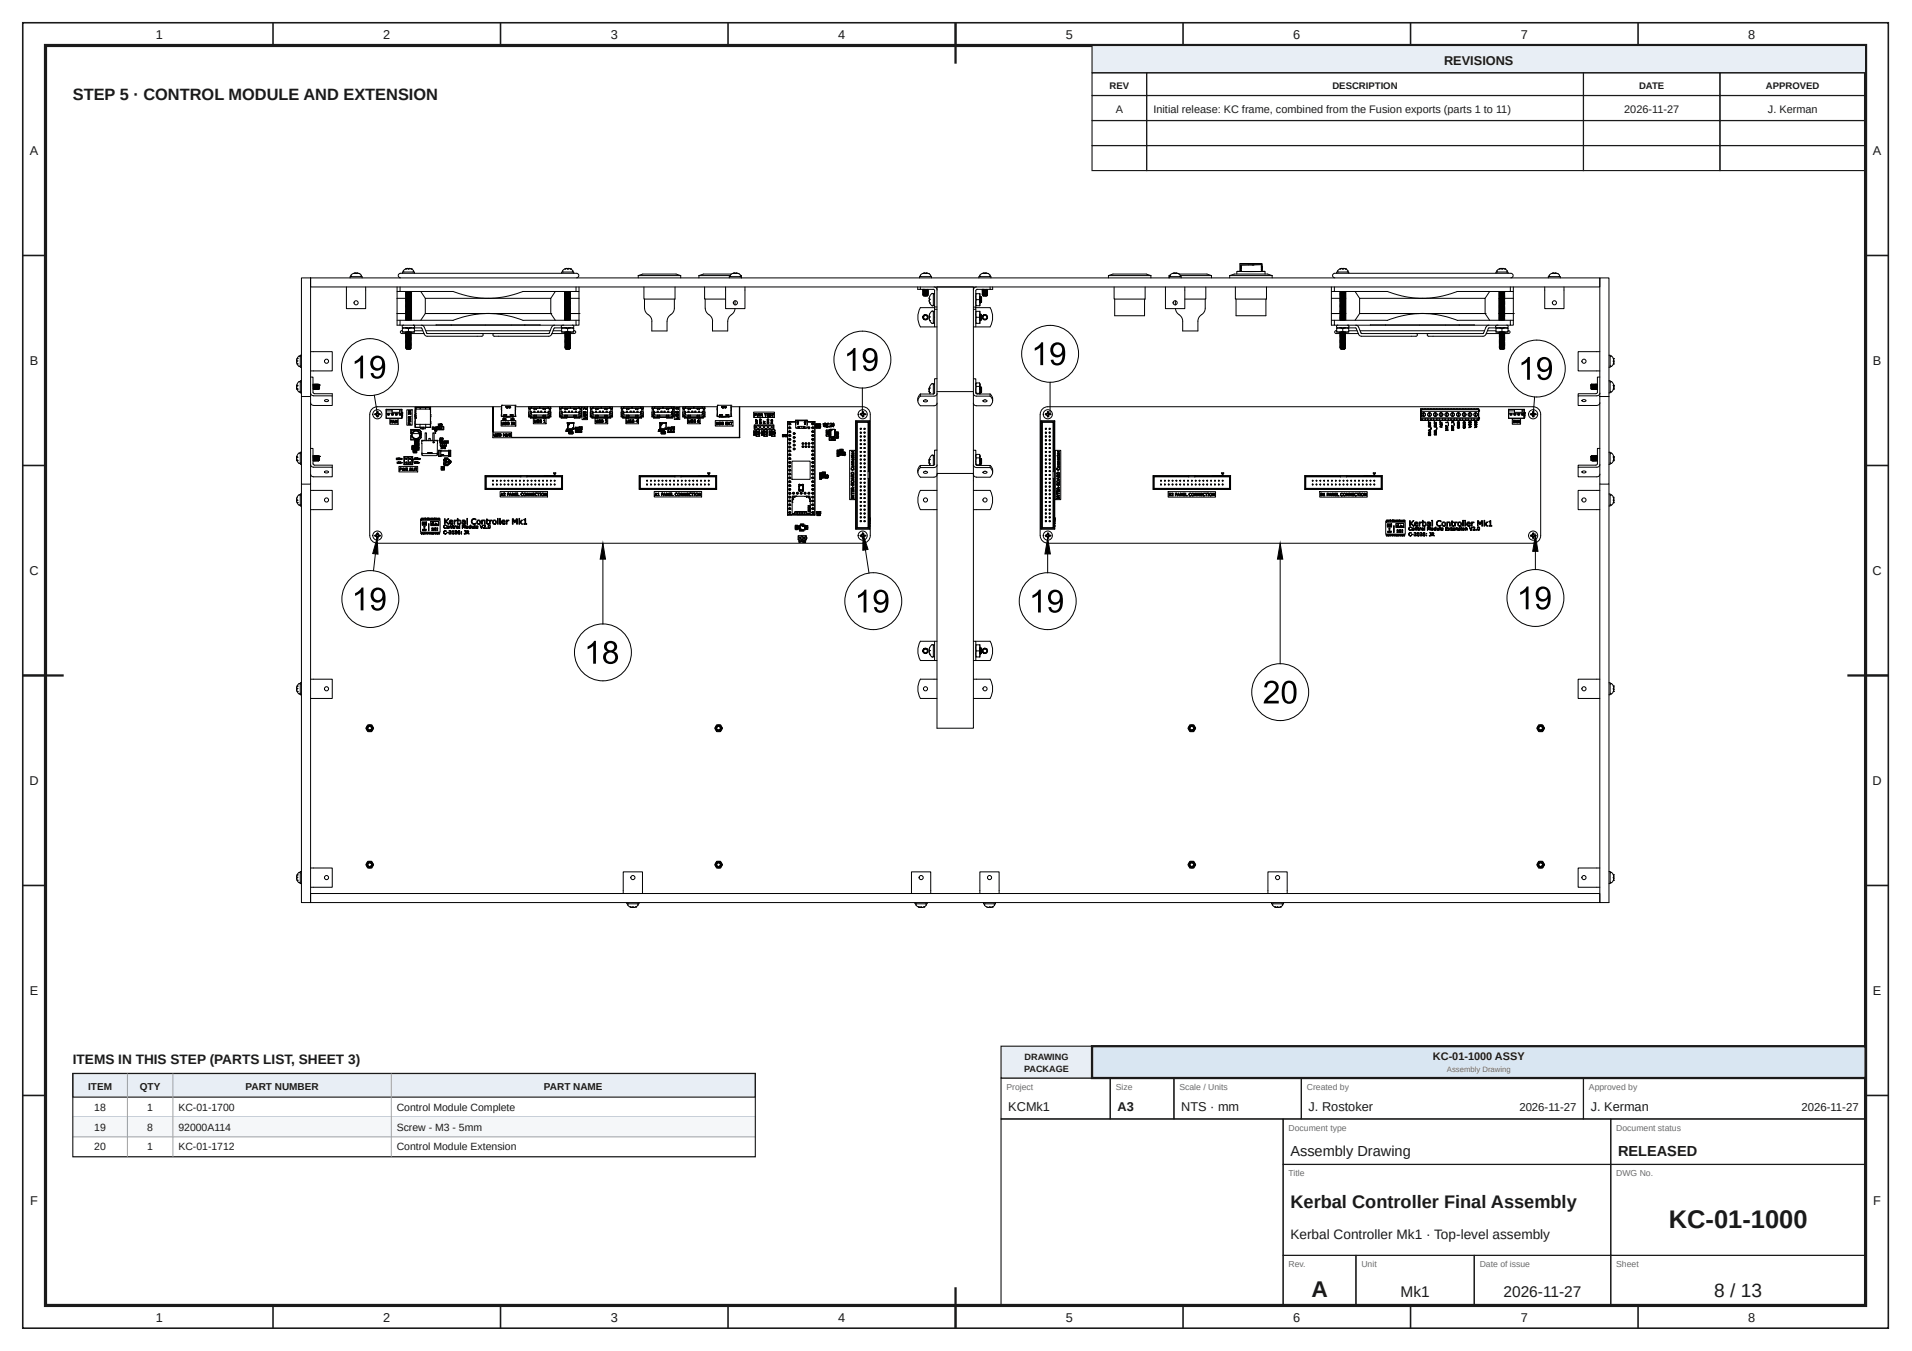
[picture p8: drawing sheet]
<svg xmlns="http://www.w3.org/2000/svg" width="420mm" height="297mm" viewBox="0 0 420 297" stroke-linecap="round" stroke-linejoin="round" font-family="sans-serif">
<defs><g id="words">
<text font-size="5.6" fill="#1a1a1a" x="366.7" y="270">KC-01-1000</text>
<text font-size="5" fill="#1a1a1a" x="288.2" y="285.2">A</text>
<text font-size="4.2" fill="#1a1a1a" x="376.7" y="285.2">8 / 13</text>
<text font-size="4" fill="#1a1a1a" x="283.6" y="265.5">Kerbal Controller Final Assembly</text>
<text font-size="3.6" fill="#1a1a1a" x="16" y="22">STEP 5 · CONTROL MODULE AND EXTENSION</text>
<g font-size="3.4" fill="#1a1a1a">
<text x="307.8" y="285.2">Mk1</text>
<text x="330.4" y="285.2">2026-11-27</text>
</g>
<g font-size="3.2" fill="#1a1a1a">
<text x="283.6" y="254.2">Assembly Drawing</text>
<text x="355.6" y="254.2">RELEASED</text>
</g>
<g font-size="3" fill="#1a1a1a">
<text x="16" y="234">ITEMS IN THIS STEP (PARTS LIST, SHEET 3)</text>
<text x="283.6" y="272.5">Kerbal Controller Mk1 · Top-level assembly</text>
</g>
<g font-size="2.8" fill="#1a1a1a">
<text x="34.2" y="8.6">1</text>
<text x="84.2" y="8.6">2</text>
<text x="134.2" y="8.6">3</text>
<text x="184.2" y="8.6">4</text>
<text x="234.2" y="8.6">5</text>
<text x="284.2" y="8.6">6</text>
<text x="334.2" y="8.6">7</text>
<text x="384.2" y="8.6">8</text>
<text x="317.4" y="14.3">REVISIONS</text>
<text x="6.6" y="34.1">A</text>
<text x="411.6" y="34.1">A</text>
<text x="6.6" y="80.2">B</text>
<text x="411.6" y="80.2">B</text>
<text x="6.5" y="126.4">C</text>
<text x="411.5" y="126.4">C</text>
<text x="6.5" y="172.6">D</text>
<text x="411.5" y="172.6">D</text>
<text x="6.6" y="218.7">E</text>
<text x="411.6" y="218.7">E</text>
<text x="221.6" y="244.2">KCMk1</text>
<text x="245.6" y="244.2">A3</text>
<text x="259.6" y="244.2">NTS · mm</text>
<text x="287.6" y="244.2">J. Rostoker</text>
<text x="349.6" y="244.2">J. Kerman</text>
<text x="6.6" y="264.9">F</text>
<text x="411.6" y="264.9">F</text>
<text x="34.2" y="290.6">1</text>
<text x="84.2" y="290.6">2</text>
<text x="134.2" y="290.6">3</text>
<text x="184.2" y="290.6">4</text>
<text x="234.2" y="290.6">5</text>
<text x="284.2" y="290.6">6</text>
<text x="334.2" y="290.6">7</text>
<text x="384.2" y="290.6">8</text>
</g>
<g font-size="2.5" fill="#1a1a1a">
<text x="333.9" y="244.2">2026-11-27</text>
<text x="395.9" y="244.2">2026-11-27</text>
</g>
<g font-size="2.4" fill="#1a1a1a">
<text x="245.2" y="24.9">A</text>
<text x="253.5" y="24.9">Initial release: KC frame, combined from the Fusion exports (parts 1 to 11)</text>
<text x="357" y="24.9">2026-11-27</text>
<text x="388.5" y="24.9">J. Kerman</text>
<text x="314.9" y="233">KC-01-1000 ASSY</text>
</g>
<g font-size="2.3" fill="#1a1a1a">
<text x="20.7" y="244.2">18</text>
<text x="32.4" y="244.2">1</text>
<text x="39.2" y="244.2">KC-01-1700</text>
<text x="87.2" y="244.2">Control Module Complete</text>
<text x="20.7" y="248.6">19</text>
<text x="32.4" y="248.6">8</text>
<text x="39.2" y="248.6">92000A114</text>
<text x="87.2" y="248.6">Screw - M3 - 5mm</text>
<text x="20.7" y="252.9">20</text>
<text x="32.4" y="252.9">1</text>
<text x="39.2" y="252.9">KC-01-1712</text>
<text x="87.2" y="252.9">Control Module Extension</text>
</g>
<g font-size="2.2" fill="#1a1a1a">
<text x="19.4" y="239.6">ITEM</text>
<text x="30.7" y="239.6">QTY</text>
<text x="54" y="239.6">PART NUMBER</text>
<text x="119.6" y="239.6">PART NAME</text>
</g>
<g font-size="2.1" fill="#1a1a1a">
<text x="243.8" y="19.6">REV</text>
<text x="292.8" y="19.6">DESCRIPTION</text>
<text x="360.2" y="19.6">DATE</text>
<text x="388.1" y="19.6">APPROVED</text>
</g>
<g font-size="2" fill="#1a1a1a">
<text x="225.2" y="233">DRAWING</text>
<text x="225.1" y="235.6">PACKAGE</text>
</g>
<g font-size="1.9" fill="#6b6b6b">
<text x="221.2" y="239.6">Project</text>
<text x="245.2" y="239.6">Size</text>
<text x="259.2" y="239.6">Scale / Units</text>
<text x="287.2" y="239.6">Created by</text>
<text x="349.2" y="239.6">Approved by</text>
<text x="283.2" y="248.6">Document type</text>
<text x="355.2" y="248.6">Document status</text>
<text x="283.2" y="258.6">Title</text>
<text x="355.2" y="258.6">DWG No.</text>
<text x="283.2" y="278.6">Rev.</text>
<text x="299.2" y="278.6">Unit</text>
<text x="325.2" y="278.6">Date of issue</text>
<text x="355.2" y="278.6">Sheet</text>
</g>
<text font-size="1.7" fill="#6b6b6b" x="318" y="235.7">Assembly Drawing</text>
</g></defs>
<g fill="none" stroke="#1a1a1a" stroke-width=".35">
<path d="M5 5h410v287h-410zM60 5v5M110 5v5M160 5v5M210 5v5M260 5v5M310 5v5M360 5v5M5 56.2h5M410 56.2h5M5 102.3h5M410 102.3h5"/>
<path d="M5 148.5h5M410 148.5h5M5 194.7h5M410 194.7h5M5 240.8h5M410 240.8h5M60 287v5M110 287v5M160 287v5M210 287v5M260 287v5M310 287v5"/>
<path d="M360 287v5"/>
</g>
<path d="M10 10h400v277h-400z" fill="none" stroke="#1a1a1a" stroke-width=".7" stroke-linecap="butt"/>
<path d="M210 5v9M5 148.5h9M406 148.5h9M210 283v9" fill="none" stroke="#1a1a1a" stroke-width=".5"/>
<path d="M240 10h170v6h-170z" fill="#e8eef5"/>
<g fill="none" stroke="#1a1a1a" stroke-width=".25">
<path d="M240 10h170v6h-170zM240 16h12v5h-12zM252 16h96v5h-96zM348 16h30v5h-30zM378 16h32v5h-32zM240 21h12v5.5h-12zM240 26.5h12v5.5h-12zM240 32h12v5.5h-12zM252 21h96v5.5h-96zM252 26.5h96v5.5h-96zM252 32h96v5.5h-96zM348 21h30v5.5h-30z"/>
<path d="M348 26.5h30v5.5h-30zM348 32h30v5.5h-30zM378 21h32v5.5h-32zM378 26.5h32v5.5h-32zM378 32h32v5.5h-32zM220 237h24v9h-24zM244 237h14v9h-14zM258 237h28v9h-28zM286 237h62v9h-62zM348 237h62v9h-62zM220 246h62v41h-62zM282 246h72v10h-72z"/>
<path d="M282 256h72v20h-72zM354 246h56v10h-56zM354 256h56v20h-56zM282 276h16v11h-16zM298 276h26v11h-26zM324 276h30v11h-30zM354 276h56v11h-56z"/>
</g>
<path d="M220 230h20v7h-20z" fill="#e8eef5"/>
<path d="M220 230h20v7h-20z" fill="none" stroke="#1a1a1a" stroke-width=".25"/>
<path d="M240 230h170v7h-170z" fill="#d9e6f2"/>
<path d="M240 230h170v7h-170z" fill="none" stroke="#1a1a1a" stroke-width=".5"/>
<path d="M16 236h150v5.2h-150z" fill="#e8eef5"/>
<path d="M16 236h150v5.2h-150z" fill="none" stroke="#1a1a1a" stroke-width=".25"/>
<path d="M16 245.6h150" fill="none" stroke="#9aa3ad" stroke-width=".22"/>
<path d="M16 245.6h150v4.3h-150z" fill="#f5f7f9"/>
<path d="M28 236v18.3M38 236v18.3M86 236v18.3M16 249.9h150M16 254.3h150" fill="none" stroke="#9aa3ad" stroke-width=".22"/>
<path d="M16 236h150v18.3h-150z" fill="none" stroke="#1a1a1a" stroke-width=".25"/>
<g fill="none" stroke="#000" stroke-width=".22">
<path d="M88.4 59.9v.2M88.6 59.6l.2 .2M88.6 59.6h.1M89.2 59.1l-.6 .5M89.2 59.1h.1M89.4 59l-.2 .1M89.4 59h.3M89.7 59v.1M89.7 59.1h.1M89.8 59.1h.1M89.9 59l-.1 .1M89.9 59h.2"/>
<path d="M90.1 59l.3 .1M90.3 59.1h.1M90.4 59.1h.1M90.4 59.1l.5 .5M90.9 59.6l-.2 .2M90.9 59.6h.1M91 59.8l-2.6 .1M91 59.8l.1 .3M123.6 59.6h.1M123.6 59.6l.2 .2M124.2 59.1l-.6 .5M124.2 59.1h.1"/>
<path d="M124.4 59.1h-.2M124.4 59h.1M124.4 59h.3M124.6 59l.1 .1M124.7 59.1h.1M124.8 59.1h.1M124.9 59v.1M125.1 59l.2 .1M125.1 59h-.2M125.3 59.1h.1M125.4 59.1h.1M125.4 59.1l.5 .4-.2 .3"/>
<path d="M125.9 59.6h.1M271.8 59.7v.6M272.5 58v1.7M272.5 59.7h4.9M272.5 58h4.9zM272.5 59.6l-.7 .1h6.2l-.6-.1M272.6 59.6h.1M272.6 59.5h.1M272.6 59.4h.1M272.6 59.3h.1M272.6 59h.1M272.6 58.9h.1"/>
<path d="M272.6 58.8h.1M272.6 58.7h.1M272.6 58.6h.1M272.6 58.5h.1M272.6 58.4h.1M272.6 58.3v1.4M272.6 58.3l4.6-.1v1.3M272.7 58h4.4M274.5 58h.1M275.2 58.3h.1M275.4 58.3h.1M275.4 58h.1"/>
<path d="M277.2 58.2h.1M277.2 58.5h.1M277.2 58.6h.1M277.2 58.7h.1M277.2 58.8h.1M277.2 58.9h.1M277.2 59h.1M277.2 59.1h.1M277.2 59.2h.1M277.2 59.5h.1M277.3 58v1.7M278 59.7v.6"/>
<path d="M294 59.6l.1 .2M294 59.6h.1M294.5 59.1l-.5 .5M294.5 59.1h.1M294.7 59h.1M294.7 59.1h-.2M294.7 59h.3M295 59v.1M295 59.1h.1M295 59.1h.2M295.2 59.1h.1M295.2 59v.1"/>
<path d="M295.4 59l.3 .1M295.5 59h-.3M295.7 59.1h.1M295.7 59.1l.5 .5M296.2 59.6l-.1 .2M296.2 59.6h.1M328.9 59.6h.1M329 59.6l.1 .2M329.5 59.1l-.5 .5M329.5 59.1h.1M329.7 59l-.2 .1M329.8 59h.2"/>
<path d="M330 59v.1M330 59.1h.1M330 59.1h.2M330.2 59.1h.1M330.2 59v.1M330.4 59l.3 .1M330.5 59h-.3M330.7 59.1h.1M330.7 59.1l.6 .5M331.2 59.6h.1M331.3 59.6l-.2 .2M65.2 79.2v.1"/>
<path d="M65.2 79.6l.1 .4M65.2 79.6h.1M65.2 79.5v.1M65.2 79.3h.1M65.3 79.3l-.1 .2M65.3 78.8h.1M65.3 79.3h.1M65.3 78.8l-.1 .5M65.8 78.3h.1M65.8 78.3l-.5 .5M65.8 78.3l.2 .1M66.2 78.1l-.2 .1v2.5h.2"/>
<path d="M68.3 61.1h283.3v2h-283.3zM68.3 77.3h4.7v4.2h-4.7M76.1 63.1v4.7h4.3v-4.7M77 60.8l2.6 .1M77 60.8l-.1 .3M77.1 60.6h.1M77.2 60.5l.1 .3M77.7 60.1l-.5 .4M77.7 60.1h.1M78.1 60l-.4 .1M78.1 60h.1M78.1 60l.2 .1"/>
<path d="M78.3 60.1h.1M78.5 60l-.1 .1M78.5 60l.3 .1M78.9 60.1h.1M78.9 60.1l.5 .4M79.4 60.5v.1M79.4 60.6h.1M79.4 60.6l-.2 .2M79.6 60.9v.2M87.3 64.1h12.3l3.5 1a20.3 20.3 0 0 0 11.8-1h12.3v1.5M87.3 70.4h12.3l3.5-1 3.7-.5h-13.3l-1 1.5M87.3 63.1v8.4h.6v-1.1"/>
<path d="M87.3 65.6h1.9M87.3 68.9h2M87.9 71.5h38.7M87.9 63.1v1M88 61.1a.5 .5 0 0 1-.5-.5 .5 .5 0 0 1 .5-.5h38.7a.5 .5 0 0 1 .5 .5 .5 .5 0 0 1-.5 .5M88.3 73.3h1M88.3 72.7h.1M88.3 72.7l-.3 .3 .3 .3M88.4 72.2l.7-.1h-.7v.9h.7l-.7-.1M88.7 71.5l-.3 .3 .3 .3M89.1 73l.7-.1 .6 .1zM89.2 64.2v.1"/>
<path d="M89.2 64.5h.1M89.2 64.7v.1M89.2 65h.1M89.2 65.3h.1M89.2 65.5v.1M89.2 65.8h.1M89.2 66.1h.1M89.2 66.3v.1M89.2 66.6h.1M89.2 66.9h.1M89.2 67.1v.1M89.2 67.4h.1"/>
<path d="M89.2 67.7h.1M89.2 67.9v.1M89.2 68.2h.1M89.2 68.4v.1M89.2 68.7h.1M89.2 69h.1M89.2 69.2v.1M89.2 69.5h.1M89.2 69.8h.1M89.2 70v.1M89.2 70.3h.1M89.2 73.2h.1"/>
<path d="M89.2 73.5h.1M89.2 73.7v.1M89.2 74h.1M89.2 74.3h.1M89.2 74.5v.1M89.2 74.8h.1M89.2 75.1h.1M89.2 75.3v.1M89.2 75.6h.1M89.2 75.9h.1M89.2 76.1h.1M89.2 76.4h.1"/>
<path d="M89.2 76.4l.1 .1M89.2 76.2l.1 .1M89.2 75.9l.1 .1M89.2 75.4l.1 .1M89.2 75.1l.1 .1M89.2 74.8l.1 .1M89.2 74.6l.1 .1M89.2 74.3l.1 .1M89.2 73.8l.1 .1M89.2 73.5l.1 .1M89.2 73.2l.1 .2M89.2 70.3l.1 .1"/>
<path d="M89.2 70.1l.1 .1M89.2 69.5l.1 .1M89.2 69.3l.1 .1M89.2 69l.1 .1M89.2 68.8h.1M89.2 68.5l.1 .1M89.2 68l.1 .1M89.2 67.7l.1 .1M89.2 67.4l.1 .1M89.2 66.9l.1 .1M89.2 66.6l.1 .1M89.2 66.4l.1 .1"/>
<path d="M89.2 66.1l.1 .1M89.2 65.8l.1 .1M89.2 65.6l.1 .1M89.2 65.3l.1 .1M89.2 65.1h.1M89.2 64.8l.1 .1M89.2 64.5l.1 .1M89.2 64.3l.1 .1M89.2 73l.1 .1M89.3 64.1h.1M89.3 64.4h.1M89.3 64.6h.1"/>
<path d="M89.3 64.9h.1M89.3 65.1v.1M89.3 65.4h.1M89.3 65.7h.1M89.3 65.9v.1M89.3 66.2h.1M89.3 66.5h.1M89.3 66.7h.1M89.3 67h.1M89.3 67.3h.1M89.3 67.5v.1M89.3 67.8h.1"/>
<path d="M89.3 68.1h.1M89.3 68.3h.1M89.3 68.6h.1M89.3 68.8v.1M89.3 69.1h.1M89.3 69.4h.1M89.3 69.6v.1M89.3 69.9h.1M89.3 70.2h.1M89.3 73.1h.1M89.3 73.4h.1M89.3 73.6h.1"/>
<path d="M89.3 73.9h.1M89.3 74.1v.1M89.3 74.4h.1M89.3 74.7h.1M89.3 74.9v.1M89.3 75.2h.1M89.3 75.5h.1M89.3 75.7h.1M89.3 76h.1M89.3 76.3h.1M89.3 76.5h.1M89.4 76.5l-.2 .1"/>
<path d="M89.4 76.3l-.2 .1M89.4 76l-.2 .1M89.4 75.7l-.2 .2M89.4 75.5l-.2 .1M89.4 75.2l-.2 .1M89.4 75l-.2 .1M89.4 74.7l-.2 .1M89.4 74.4l-.2 .1M89.4 74.2l-.2 .1M89.4 73.9l-.2 .1M89.4 73.6l-.2 .1M89.4 73.4l-.2 .1"/>
<path d="M89.4 73.1l-.2 .1M89.4 70.2l-.2 .1M89.4 69.9l-.2 .1M89.4 69.7l-.2 .1M89.4 69.4l-.2 .1M89.4 69.1l-.2 .1M89.4 68.9l-.2 .1M89.4 68.6l-.2 .1M89.4 68.3l-.2 .1M89.4 68.1l-.2 .1M89.4 67.8l-.2 .1M89.4 67.6l-.2 .1"/>
<path d="M89.4 67.3l-.2 .1M89.4 67l-.2 .1M89.4 66.7l-.2 .2M89.4 66.5l-.2 .1M89.4 66.2l-.2 .1M89.4 66l-.2 .1M89.4 65.7l-.2 .1M89.4 65.4l-.2 .1M89.4 65.2l-.2 .1M89.4 64.9l-.2 .1M89.4 64.6l-.2 .1M89.4 64.4l-.2 .1"/>
<path d="M89.4 64.1l-.2 .1M89.4 64.1h.1M89.4 76.8h.1M89.7 73l-.4 .1M89.8 76.6h.4l-.8 .2-.2-.2M89.8 76.6h-.6M89.8 72.2v.7M90 73l-.6 .1M90.2 66.4l.1 .1-1.1 .1M90.2 65.3l.1 .1-1.1 .1M90.2 68l.1 .1-1.1 .1M90.2 76.4l.1 .1-.5 .1"/>
<path d="M90.2 75.4l.1 .1-1.1 .1M90.2 73.8l.1 .1-1.1 .1M90.2 69.5l.1 .1-1.1 .2M90.2 76.7l-.7 .1M90.2 76.4l-.9 .1M90.2 76.1l-.9 .2M90.2 75.9l-.9 .1M90.2 75.6l-.9 .1M90.2 75.3l-.9 .2M90.2 75.1l-.9 .1M90.2 74.8l-.9 .1M90.2 74.5l-.9 .2"/>
<path d="M90.2 74.3l-.9 .1M90.2 74l-.9 .1M90.2 73.8l-.9 .1M90.2 73.5l-.9 .1M90.2 73.2l-.9 .2M90.2 70.3l-.8 .1M90.2 70.1l-.9 .1M90.2 69.8l-.9 .1M90.2 69.5l-.9 .1M90.2 69.2l-.9 .2M90.2 69l-.9 .1M90.2 68.7l-.9 .1"/>
<path d="M90.2 68.5l-.9 .1M90.2 68.2l-.9 .1M90.2 67.9l-.9 .2M90.2 67.7l-.9 .1M90.2 67.4l-.9 .1M90.2 67.1l-.9 .2M90.2 66.9l-.9 .1M90.2 66.6l-.9 .1M90.2 66.3l-.9 .2M90.2 66.1l-.9 .1M90.2 65.8l-.9 .1M90.2 65.5l-.9 .2"/>
<path d="M90.2 65.3l-.9 .1M90.2 65l-.9 .1M90.2 64.8l-.9 .1M90.2 64.5l-.9 .1M90.2 64.2l-.9 .2M90.2 76.4l-.8 .1M90.2 76.1l-.8 .2M90.2 75.9l-.8 .1M90.2 75.6l-.8 .1M90.2 75.4l-.8 .1M90.2 75.1l-.8 .1M90.2 74.8l-.8 .2"/>
<path d="M90.2 74.6l-.8 .1M90.2 74.3l-.8 .1M90.2 74l-.8 .2M90.2 73.8l-.8 .1M90.2 73.5l-.8 .1M90.2 73.2l-.8 .2M90.2 70.3l-.5 .1M90.2 70.1l-.8 .1M90.2 69.8l-.8 .1M90.2 69.5l-.8 .2M90.2 69.3l-.8 .1M90.2 69l-.8 .1"/>
<path d="M90.2 68.7l-.8 .2M90.2 68.5l-.8 .1M90.2 68.2l-.8 .1M90.2 68l-.8 .1M90.2 67.7l-.8 .1M90.2 67.4l-.8 .2M90.2 67.2l-.8 .1M90.2 66.9l-.8 .1M90.2 66.6l-.8 .1M90.2 66.4l-.8 .1M90.2 66.1l-.8 .1M90.2 65.8l-.8 .2"/>
<path d="M90.2 65.6l-.8 .1M90.2 65.3l-.8 .1M90.2 65l-.8 .2M90.2 64.8l-.8 .1M90.2 64.5l-.8 .1M90.2 64.3l-.8 .1M90.2 64.2v.1M90.2 64.5h.1M90.2 64.8h.1M90.2 65h.1M90.2 65.3h.1M90.2 65.5v.1"/>
<path d="M90.2 65.8h.1M90.2 66.1h.1M90.2 66.3v.1M90.2 66.6h.1M90.2 66.9h.1M90.2 67.1v.1M90.2 67.4h.1M90.2 67.7h.1M90.2 67.9v.1M90.2 68.2h.1M90.2 68.5h.1M90.2 68.7h.1"/>
<path d="M90.2 69h.1M90.2 69.2v.1M90.2 69.5h.1M90.2 69.8h.1M90.2 70.1h.1M90.2 70.3h.1M90.2 73.2h.1M90.2 73.5h.1M90.2 73.8h.1M90.2 74h.1M90.2 74.3h.1M90.2 74.5v.1"/>
<path d="M90.2 74.8h.1M90.2 75.1h.1M90.2 75.3v.1M90.2 75.6h.1M90.2 75.9h.1M90.2 76.1h.1M90.2 76.4h.1M90.2 76.7h.1M90.2 76.1l.1 .2M90.2 75.9l.1 .1M90.2 75.6l.1 .1M90.2 75.1l.1 .1"/>
<path d="M90.2 74.8l.1 .1M90.2 74.6l.1 .1M90.2 74.3l.1 .1M90.2 74l.1 .1M90.2 73.5l.1 .1M90.2 73.2l.1 .1M90.2 70.3l.1 .1M90.2 70.1l.1 .1M90.2 69.8l.1 .1M90.2 69.3l.1 .1M90.2 69l.1 .1M90.2 68.7l.1 .1"/>
<path d="M90.2 68.5l.1 .1M90.2 68.2l.1 .1M90.2 67.7l.1 .1M90.2 67.4l.1 .1M90.2 67.2l.1 .1M90.2 66.9l.1 .1M90.2 66.6l.1 .1M90.2 66.1l.1 .1M90.2 65.8l.1 .1M90.2 65.6l.1 .1M90.2 65l.1 .1M90.2 64.8l.1 .1"/>
<path d="M90.2 64.5l.1 .1M90.2 64.3h.1M90.2 76.7l-.4 .1M90.2 65.6h.2M90.2 73l.1 .1M90.3 68.9h.1M90.3 73.3h2.9M90.3 64.1l-1.1 .2M90.3 64.4l-1.1 .1M90.3 64.7l-1.1 .1M90.3 64.9l-1.1 .2M90.3 65.2l-1.1 .1"/>
<path d="M90.3 65.4l-1.1 .2M90.3 65.7l-1.1 .1M90.3 66l-1.1 .1M90.3 66.2l-1.1 .2M90.3 66.5l-1.1 .1M90.3 66.8l-1.1 .1M90.3 67l-1.1 .2 .1 .1M90.3 67.3l-1.1 .1M90.3 67.8l-1.1 .1M90.3 67.5l-1.1 .2M90.3 67l-1.1 .1M90.3 66.7l-1.1 .2"/>
<path d="M90.3 66.2l-1.1 .1M90.3 65.9l-1.1 .2M90.3 65.1l-1.1 .2M90.3 64.9l-1.1 .1M90.3 64.6l-1.1 .1M90.3 64.3l-1.1 .2M90.3 64.1l-1.1 .1M90.3 68.8l-1.1 .2M90.3 68.6l-1.1 .1M90.3 68.3l-1.1 .1M90.3 76.3l-1.1 .1M90.3 76l-1.1 .1"/>
<path d="M90.3 75.7l-1.1 .2M90.3 75.2l-1.1 .1M90.3 74.9l-1.1 .2M90.3 74.7l-1.1 .1M90.3 74.4l-1.1 .1M90.3 74.1l-1.1 .2M90.3 73.6l-1.1 .1M90.3 73.3l-1.1 .2M90.3 73.1l-1.1 .1M90.3 70.2l-1.1 .1M90.3 69.9l-1.1 .1M90.3 69.4l-1.1 .1"/>
<path d="M90.3 69.1l-1.1 .1M90.3 68.4l-1.1 .1M90.3 68.6l-1.1 .2M90.3 68.9l-1.1 .1M90.3 69.1l-1.1 .2M90.3 69.7l-1.1 .1 .1 .1M90.3 69.9l-1.1 .2M90.3 73.4l-1.1 .1M90.3 73.6l-1.1 .2M90.3 73.9l-1.1 .1 .1 .1M90.3 74.2l-1.1 .1M90.3 74.4l-1.1 .2"/>
<path d="M90.3 75l-1.1 .1M90.3 75.2l-1.1 .2M90.3 75.5l-1.1 .1 .1 .1M90.3 75.8l-1.1 .1M90.3 76l-1.1 .2M90.3 76.5l-.1 .1M90.3 67.6l-1.1 .1M90.3 67.8l-1.1 .2M90.3 68.1l-1.1 .1 .1 .1M90.3 64.4h.1M90.3 64.6v.1M90.3 64.9h.1"/>
<path d="M90.3 65.1v.1M90.3 65.4h.1M90.3 65.7h.1M90.3 65.9v.1M90.3 66.2h.1M90.3 66.5h.1M90.3 66.7v.1M90.3 67h.1M90.3 67.3h.1M90.3 67.5v.1M90.3 67.8h.1M90.3 68.1h.1"/>
<path d="M90.3 68.3v.1M90.3 68.6h.1M90.3 68.8v.1M90.3 69.1h.1M90.3 69.4h.1M90.3 69.6v.1M90.3 69.9h.1M90.3 70.2h.1M90.3 73.1h.1M90.3 73.4h.1M90.3 73.6h.1M90.3 73.9h.1"/>
<path d="M90.3 74.1v.1M90.3 74.4h.1M90.3 74.7h.1M90.3 74.9v.1M90.3 75.2h.1M90.3 75.5h.1M90.3 75.7v.1M90.3 76h.1M90.3 76.3h.1M90.3 76.5h.1M90.3 64.1l-.1 .1M90.3 64.4l-.1 .1"/>
<path d="M90.3 64.7l-.1 .1M90.3 64.9l-.1 .1M90.3 65.2l-.1 .1M90.3 65.4l-.1 .1M90.3 65.7l-.1 .1M90.3 66l-.1 .1M90.3 66.2l-.1 .1M90.3 66.5l-.1 .1M90.3 66.8l-.1 .1M90.3 67l-.1 .1M90.3 67.3l-.1 .1M90.3 67.6l-.1 .1"/>
<path d="M90.3 67.8l-.1 .1M90.3 68.1l-.1 .1M90.3 68.4l-.1 .1M90.3 68.6l-.1 .1M90.3 68.9l-.1 .1M90.3 69.1l-.1 .1M90.3 69.4l-.1 .1M90.3 69.7l-.1 .1M90.3 69.9l-.1 .2M90.3 70.2l-.1 .1M90.3 73.1l-.1 .1M90.3 73.4l-.1 .1"/>
<path d="M90.3 73.6l-.1 .2M90.3 73.9l-.1 .1M90.3 74.2l-.1 .1M90.3 74.4l-.1 .1M90.3 74.7l-.1 .1M90.3 75l-.1 .1M90.3 75.2l-.1 .1M90.3 75.5l-.1 .1M90.3 75.8l-.1 .1M90.3 76l-.1 .1M90.3 76.3l-.1 .1M90.3 76.5l-.1 .2"/>
<path d="M90.4 64.1v6.3M90.8 72.1h.1M90.8 71.5h.1M90.9 71.5l.2 .2-.2 .4M91.1 72.1l-1.3 .1-.7-.1 1.9 .1 .1 .7-.7 .1h.7v-.1M91.1 72.1h1.5l.7 1.5 .5 .3h12.1l.3-.3-.3-.3M91.1 72.1v.1M91.1 72.7h1.8M92.5 64.1l1 1.5M92.6 71.5l.6 .3 .7 1.5h26.7l.7-1.5 .6-.3M93.5 65.6h27.5v3.3h-27.5zM93.6 72.7h27.3"/>
<path d="M95.9 71.5h22.8M99.2 71.4v.1M106.8 68.9h.9M115.4 71.4v.1M121 68.9h.1M121.3 73.3h3M121.6 72.7h1.8M122 70.4l-1-1.5h-13.3l3.7 .5 3.6 1h12.2M122 64.1l-1 1.5M123.4 60.1l.1-.3h2.5l.1 .3M123.4 72.1v.9h.7l-.7-.1M123.4 72.2l.7-.1h-2.3l-.6 1.5-.6 .3h-12l-.3-.3 .3-.3"/>
<path d="M123.6 71.5l-.2 .3 .2 .3M123.7 71.5h.1M123.7 72.1h.1M124.1 65.6h.1M124.1 68.9h.2M124.1 64.1v6.3M124.1 73l.7-.1 .6 .1zM124.2 64.2v.1M124.2 64.5h.1M124.2 64.7v.1M124.2 65h.1M124.2 65.3h.1"/>
<path d="M124.2 65.5v.1M124.2 65.8h.1M124.2 66.1h.1M124.2 66.3v.1M124.2 66.6h.1M124.2 66.9h.1M124.2 67.1v.1M124.2 67.4h.1M124.2 67.7h.1M124.2 67.9v.1M124.2 68.2h.1M124.2 68.4v.1"/>
<path d="M124.2 68.7h.1M124.2 69h.1M124.2 69.2v.1M124.2 69.5h.1M124.2 69.8h.1M124.2 70v.1M124.2 70.3h.1M124.2 73.2h.1M124.2 73.5h.1M124.2 73.7v.1M124.2 74h.1M124.2 74.3h.1"/>
<path d="M124.2 74.5v.1M124.2 74.8h.1M124.2 75.1h.1M124.2 75.3v.1M124.2 75.6h.1M124.2 75.9h.1M124.2 76.1h.1M124.2 76.4h.1M124.2 76.4l.1 .1M124.2 76.2l.1 .1M124.2 75.9l.1 .1M124.2 75.4l.1 .1"/>
<path d="M124.2 75.1l.1 .1M124.2 74.8l.1 .1M124.2 74.6l.1 .1M124.2 74.3l.1 .1M124.2 73.8l.1 .1M124.2 73.5l.1 .1M124.2 73.2l.1 .2M124.2 70.3l.1 .1M124.2 70.1l.1 .1M124.2 69.5l.1 .1M124.2 69.3l.1 .1M124.2 69l.1 .1"/>
<path d="M124.2 68.8h.1M124.2 68.5l.1 .1M124.2 68l.1 .1M124.2 67.7l.1 .1M124.2 67.4l.1 .1M124.2 66.9l.1 .1M124.2 66.6l.1 .1M124.2 66.4l.1 .1M124.2 66.1l.1 .1M124.2 65.8l.1 .1M124.2 65.3l.1 .1M124.2 65.1h.1"/>
<path d="M124.2 64.8l.1 .1M124.2 64.5l.1 .1M124.2 64.3l.1 .1M124.2 73l.1 .1M124.3 64.1h.1M124.3 64.4h.1M124.3 64.6h.1M124.3 64.9h.1M124.3 65.1v.1M124.3 65.4h.1M124.3 65.7h.1M124.3 65.9v.1"/>
<path d="M124.3 66.2h.1M124.3 66.5h.1M124.3 66.7h.1M124.3 67h.1M124.3 67.3h.1M124.3 67.5v.1M124.3 67.8h.1M124.3 68.1h.1M124.3 68.3h.1M124.3 68.6h.1M124.3 68.8v.1M124.3 69.1h.1"/>
<path d="M124.3 69.4h.1M124.3 69.6v.1M124.3 69.9h.1M124.3 70.2h.1M124.3 73.1h.1M124.3 73.4h.1M124.3 73.6h.1M124.3 73.9h.1M124.3 74.1v.1M124.3 74.4h.1M124.3 74.7h.1M124.3 74.9v.1"/>
<path d="M124.3 75.2h.1M124.3 75.5h.1M124.3 75.7h.1M124.3 76h.1M124.3 76.3h.1M124.3 76.5h.1M124.3 76.5l-.1 .1M124.3 76.3l-.1 .1M124.3 76l-.1 .1M124.3 75.7l-.1 .2M124.3 75.5l-.1 .1M124.3 75.2l-.1 .1"/>
<path d="M124.3 75l-.1 .1M124.3 74.7l-.1 .1M124.3 74.4l-.1 .1M124.3 74.2l-.1 .1M124.3 73.9l-.1 .1M124.3 73.6l-.1 .1M124.3 73.4l-.1 .1M124.3 73.1l-.1 .1M124.3 70.2l-.1 .1M124.3 69.9l-.1 .1M124.3 69.7l-.1 .1M124.3 69.4l-.1 .1"/>
<path d="M124.3 69.1l-.1 .1M124.3 68.9l-.1 .1M124.3 68.6l-.1 .1M124.3 68.3l-.1 .1M124.3 68.1l-.1 .1M124.3 67.8l-.1 .1M124.3 67.6l-.1 .1M124.3 67.3l-.1 .1M124.3 67l-.1 .1M124.3 66.7l-.1 .2M124.3 66.5l-.1 .1M124.3 66.2l-.1 .1"/>
<path d="M124.3 66l-.1 .1M124.3 65.7l-.1 .1M124.3 65.4l-.1 .1M124.3 65.2l-.1 .1M124.3 64.9l-.1 .1M124.3 64.6l-.1 .1M124.3 64.4l-.1 .1M124.3 64.1l-.1 .1M124.4 64.1h-.1M124.4 76.8h.1M124.8 76.6h.4l-.8 .2-.2-.2M124.8 76.6h-.6"/>
<path d="M124.8 73l-.5 .1M124.8 72.2v.7M124.8 76.8l.4-.1zM125 73l-.7 .1M125.2 76.7l-.7 .1M125.2 76.4l-.9 .1M125.2 76.1l-.9 .2M125.2 75.9l-.9 .1M125.2 75.6l-.9 .1M125.2 75.3l-.9 .2M125.2 75.1l-.9 .1M125.2 74.8l-.9 .1"/>
<path d="M125.2 74.5l-.9 .2M125.2 74.3l-.9 .1M125.2 74l-.9 .1M125.2 73.8l-.9 .1M125.2 73.5l-.9 .1M125.2 73.2l-.9 .2M125.2 70.3l-.8 .1M125.2 70.1l-.9 .1M125.2 69.8l-.9 .1M125.2 69.5l-.9 .1M125.2 69.2l-.9 .2M125.2 69l-.9 .1"/>
<path d="M125.2 68.7l-.9 .1M125.2 68.5l-.9 .1M125.2 68.2l-.9 .1M125.2 67.9l-.9 .2M125.2 67.7l-.9 .1M125.2 67.4l-.9 .1M125.2 67.1l-.9 .2M125.2 66.9l-.9 .1M125.2 66.6l-.9 .1M125.2 66.3l-.9 .2M125.2 66.1l-.9 .1M125.2 65.8l-.9 .1"/>
<path d="M125.2 65.5l-.9 .2M125.2 65.3l-.9 .1M125.2 65l-.9 .1M125.2 64.8l-.9 .1M125.2 64.5l-.9 .1M125.2 64.2l-.9 .2M125.2 66.4l.1 .1-1.1 .1M125.2 65.3l.1 .1-1.1 .1M125.2 68l.1 .1-1.1 .1M125.2 76.4l.1 .1-.5 .1M125.2 75.4l.1 .1-1.1 .1M125.2 73.8l.1 .1-1.1 .1"/>
<path d="M125.2 69.5l.1 .1-1.1 .2M125.2 75.4l-.9 .1M125.2 74.8l-.9 .2M125.2 74.6l-.9 .1M125.2 74l-.9 .2M125.2 70.3l-.5 .1M125.2 69.5l-.9 .2M125.2 69.3l-.9 .1M125.2 68.7l-.9 .2M125.2 68l-.9 .1M125.2 67.4l-.9 .2M125.2 67.2l-.9 .1"/>
<path d="M125.2 66.4l-.9 .1M125.2 65.8l-.9 .2M125.2 65.6l-.9 .1M125.2 65l-.9 .2M125.2 64.3l-.9 .1M125.2 64.2v.1M125.2 64.5h.1M125.2 64.8h.1M125.2 65h.1M125.2 65.3h.1M125.2 65.5v.1M125.2 65.8h.1"/>
<path d="M125.2 66.1h.1M125.2 66.3v.1M125.2 66.6h.1M125.2 66.9h.1M125.2 67.1v.1M125.2 67.4h.1M125.2 67.7h.1M125.2 67.9v.1M125.2 68.2h.1M125.2 68.5h.1M125.2 68.7h.1M125.2 69h.1"/>
<path d="M125.2 69.2v.1M125.2 69.5h.1M125.2 69.8h.1M125.2 70.1h.1M125.2 70.3h.1M125.2 73.2h.1M125.2 73.5h.1M125.2 73.8h.1M125.2 74h.1M125.2 74.3h.1M125.2 74.5v.1M125.2 74.8h.1"/>
<path d="M125.2 75.1h.1M125.2 75.3v.1M125.2 75.6h.1M125.2 75.9h.1M125.2 76.1h.1M125.2 76.4h.1M125.2 76.7h.1M125.2 76.1l.1 .2M125.2 75.9l.1 .1M125.2 75.6l.1 .1M125.2 75.1l.1 .1M125.2 74.8l.1 .1"/>
<path d="M125.2 74.6l.1 .1M125.2 74.3l.1 .1M125.2 74l.1 .1M125.2 73.5l.1 .1M125.2 73.2l.1 .1M125.2 70.3l.1 .1M125.2 70.1l.1 .1M125.2 69.8l.1 .1M125.2 69.3l.1 .1M125.2 69l.1 .1M125.2 68.7l.1 .1M125.2 68.5l.1 .1"/>
<path d="M125.2 68.2l.1 .1M125.2 67.7l.1 .1M125.2 67.4l.1 .1M125.2 67.2l.1 .1M125.2 66.9l.1 .1M125.2 66.6l.1 .1M125.2 66.1l.1 .1M125.2 65.8l.1 .1M125.2 65.6l.1 .1M125.2 65l.1 .1M125.2 64.8l.1 .1M125.2 64.5l.1 .1"/>
<path d="M125.2 64.3h.1M125.2 65.6h2M125.2 73l.1 .1M125.3 73.3h.9M125.3 64.1l-1.1 .2M125.3 64.4l-1.1 .1M125.3 64.7l-1.1 .1M125.3 64.9l-1.1 .2M125.3 65.2l-1.1 .1M125.3 65.4l-1.1 .2 .1 .1M125.3 65.7l-1.1 .1M125.3 66l-1.1 .1"/>
<path d="M125.3 66.2l-1.1 .2M125.3 66.5l-1.1 .1M125.3 66.8l-1.1 .1M125.3 67l-1.1 .2 .1 .1M125.3 67.3l-1.1 .1M125.3 67.8l-1.1 .1M125.3 67.5l-1.1 .2M125.3 67l-1.1 .1M125.3 66.7l-1.1 .2M125.3 66.2l-1.1 .1M125.3 65.9l-1.1 .2M125.3 65.1l-1.1 .2"/>
<path d="M125.3 64.9l-1.1 .1M125.3 64.6l-1.1 .1M125.3 64.3l-1.1 .2M125.3 64.1l-1.1 .1M125.3 68.8l-1.1 .2M125.3 68.6l-1.1 .1M125.3 68.3l-1.1 .1M125.3 76.3l-1.1 .1M125.3 76l-1.1 .1M125.3 75.7l-1.1 .2M125.3 75.2l-1.1 .1M125.3 74.9l-1.1 .2"/>
<path d="M125.3 74.7l-1.1 .1M125.3 74.4l-1.1 .1M125.3 74.1l-1.1 .2M125.3 73.6l-1.1 .1M125.3 73.3l-1.1 .2M125.3 73.1l-1.1 .1M125.3 70.2l-1.1 .1M125.3 69.9l-1.1 .1M125.3 69.4l-1.1 .1M125.3 69.1l-1.1 .1M125.3 68.4l-1.1 .1M125.3 68.6l-1.1 .2"/>
<path d="M125.3 68.9l-1.1 .1M125.3 69.1l-1.1 .2M125.3 69.7l-1.1 .1 .1 .1M125.3 69.9l-1.1 .2M125.3 73.4l-1.1 .1M125.3 73.6l-1.1 .2M125.3 73.9l-1.1 .1 .1 .1M125.3 74.2l-1.1 .1M125.3 74.4l-1.1 .2M125.3 75l-1.1 .1M125.3 75.2l-1.1 .2M125.3 75.5l-1.1 .1 .1 .1"/>
<path d="M125.3 75.8l-1.1 .1M125.3 76l-1.1 .2M125.3 76.5l-.1 .1M125.3 67.6l-1.1 .1M125.3 67.8l-1.1 .2M125.3 68.1l-1.1 .1 .1 .1M125.3 64.4h.1M125.3 64.6v.1M125.3 64.9h.1M125.3 65.1v.1M125.3 65.4h.1M125.3 65.7h.1"/>
<path d="M125.3 65.9v.1M125.3 66.2h.1M125.3 66.5h.1M125.3 66.7v.1M125.3 67h.1M125.3 67.3h.1M125.3 67.5v.1M125.3 67.8h.1M125.3 68.1h.1M125.3 68.3v.1M125.3 68.6h.1M125.3 68.8v.1"/>
<path d="M125.3 69.1h.1M125.3 69.4h.1M125.3 69.6v.1M125.3 69.9h.1M125.3 70.2h.1M125.3 73.1h.1M125.3 73.4h.1M125.3 73.6h.1M125.3 73.9h.1M125.3 74.1v.1M125.3 74.4h.1M125.3 74.7h.1"/>
<path d="M125.3 74.9v.1M125.3 75.2h.1M125.3 75.5h.1M125.3 75.7v.1M125.3 76h.1M125.3 76.3h.1M125.3 76.5h.1M125.3 64.1l-.1 .1M125.3 64.4l-.1 .1M125.3 64.7l-.1 .1M125.3 64.9l-.1 .1M125.3 65.2l-.1 .1"/>
<path d="M125.3 65.4l-.1 .1M125.3 65.7l-.1 .1M125.3 66l-.1 .1M125.3 66.2l-.1 .1M125.3 66.5l-.1 .1M125.3 66.8l-.1 .1M125.3 67l-.1 .1M125.3 67.3l-.1 .1M125.3 67.6l-.1 .1M125.3 67.8l-.1 .1M125.3 68.1l-.1 .1M125.3 68.4l-.1 .1"/>
<path d="M125.3 68.6l-.1 .1M125.3 68.9l-.1 .1M125.3 69.1l-.1 .1M125.3 69.4l-.1 .1M125.3 69.7l-.1 .1M125.3 69.9l-.1 .2M125.3 70.2l-.1 .1M125.3 73.1l-.1 .1M125.3 73.4l-.1 .1M125.3 73.6l-.1 .2M125.3 73.9l-.1 .1M125.3 74.2l-.1 .1"/>
<path d="M125.3 74.4l-.1 .1M125.3 74.7l-.1 .1M125.3 75l-.1 .1M125.3 75.2l-.1 .1M125.3 75.5l-.1 .1M125.3 75.8l-.1 .1M125.3 76l-.1 .1M125.3 76.3l-.1 .1M125.3 76.5l-.1 .2M125.8 71.5l.3 .3-.3 .3M126.1 72.2v-.1l-1.3 .1-.7-.1 1.9 .1 .1 .7-.7 .1h.7v-.1M126.1 72.7h.1"/>
<path d="M126.2 72.7l.3 .3-.3 .3M126.6 70.4v1.1h.6v-1.1M126.6 63.1v1M127.2 68.9h-1.9h1.9v1.5M127.2 68.9h.1M127.2 63.1v1M127.2 65.6v3.3M140.3 60.6h9.3M140.3 60.6l1-.3h7.3l1 .3M140.3 60.6v.5M141.5 63.1v2.7h6.9v-2.7M141.6 65.8l.2 2.6 1.2 1.3 .3 .9"/>
<path d="M143.2 70.6v2.2h3.4v-2.2M148.2 65.8l-.1 2.6-1.2 1.3-.3 .9M149.6 60.6v.5M153.6 60.6h6.9M153.6 60.6v.5M154.8 63.1v2.7h4.7M155 65.8l.1 2.6 1.2 1.3 .3 .6v2.5h3.3l.1-2.5 .3-.6 .5-.5M159.5 63.1v4.7h4.2v-4.7M160.4 60.6h.1M160.5 60.6l.1 .2M160.8 60.3h-6.2l-1 .3M161 60.1h.1"/>
<path d="M161 60.1l-.5 .5M161 60.1l.4-.1 .1 .1M161.5 60.1h.2M161.5 67.9a1.66 1.66 0 0 1-.8 1.3M161.5 66.1v.9M161.7 60.1h.1M161.9 60l-.2 .1M162 60l.2 .1M162.2 60.1h.1M162.2 60.1l.5 .4M162.7 60.6h.2M162.7 60.6l-.1 .2"/>
<path d="M162.7 60.6h.1M162.9 60.6l-.2-.1v.1M162.9 60.6v.5M162.9 60.9l-2.6-.1v.3M201.7 63.1v.5h.6v-.5M202.1 61.1v-.3h2.6v.3M202.2 60.6h.1M202.3 63.6h2.8M202.3 71.9h3.1M202.3 67.6h3.1M202.3 60.6l.1 .2M202.3 67.6a4.2 4.2 0 0 0 0 4.3"/>
<path d="M202.8 60.1l-.5 .5M202.8 60.1l.4-.1 .1 .1M202.8 60.1h.1M202.8 63.9h.1M202.8 64.2h.1M202.8 64.4v.1M202.8 64.7h.1M202.8 64.7l.2 .1M202.8 64.5h.2M202.8 64.2l.2 .1M202.8 63.9l.2 .1M202.8 63.7l.2 .1"/>
<path d="M202.9 63.6l-.1 .1M203 63.8h.1M203 64v.1M203 64.3h.1M203 64.5v.1M203 64.8h.1M203 64.8l-.1 .1M203 63.8l-.2 .1M203 64.1h-.2M203 64.3l-.2 .1M203 64.6l-.2 .1M203.1 65.1h.1"/>
<path d="M203.2 63.6l-.4 .1M203.3 60.1h.1M203.3 60.1h.2M203.4 64.9h.4l-.7 .2-.2-.2M203.4 64.9h-.5M203.4 69.2l.4 .1M203.4 69.3l.4 .4v.3l-.3 .2a.51 .51 0 0 1-.6-.4l.1-.4 .4-.2-.5 .2-.1 .4 .3 .5h.5l.4-.5-.2-.4M203.4 69.3a.41 .41 0 0 1 .4 .6 .41 .41 0 0 1-.6 .2 .41 .41 0 0 1-.1-.6M203.4 69.3l-.3 .2M203.5 60.1h.1M203.7 60l.1 .1M203.8 60l-.3 .1"/>
<path d="M203.8 60l.2 .1M203.8 64.9l-.7 .2M203.8 64.7l-.8 .1M203.8 64.4l-.8 .1M203.8 64.2l-.8 .1M203.8 63.9l-.8 .1M203.8 63.6l-.8 .2M203.8 65l-.7 .1M203.8 64.5l-.8 .1M203.8 63.9l-.8 .2M203.8 63.7l-.8 .1M203.8 69.4l-.4-.2-.3 .3"/>
<path d="M203.8 63.6v.1M203.8 64.2h.1M203.8 64.4v.1M203.8 64.7h.1M203.8 64.9v.1M203.8 65h.1M203.8 64.7l.2 .1M203.8 64.4l.2 .1M203.8 64.2l.2 .1M203.8 63.9l.2 .1M203.8 63.7l.2 .1M203.8 63.6h.1"/>
<path d="M203.8 65l-.4 .1M204 64.8l-.2 .1M204 64.6l-1.2 .1M204 64.3l-1.2 .2M204 64.1l-1.2 .1M204 63.8l-1.2 .1M204 64l-1.2 .2M204 64.3l-1.2 .1M204 64.5l-1.2 .2M204 64.8l-.6 .1M204 63.8h.1M204 64v.1"/>
<path d="M204 64.3h.1M204 64.5v.1M204 64.8h.1M204 64.9h-.2M204 64.6l-.2 .1M204 64.3l-.2 .1M204 64.1l-.2 .1M204 63.8l-.2 .1M204 60.1h.1M204 60.1l.5 .5M204.2 65.6v.1M204.2 66.1v.1"/>
<path d="M204.2 69.5v.1M204.2 69.9v.1M204.2 66.1v.2M204.2 70l.2 .7 .5 .4M204.2 65.7l.1 .1M204.2 69.6h.1M204.2 66.3v.1M204.2 65.5v.1M204.2 66.3l.1 .3M204.2 65.4v.1M204.3 70.5h.1M204.3 69.7h.1"/>
<path d="M204.3 65.8h.1M204.3 66.6h.1M204.3 69.1l-.1 .4M204.3 65.2l-.1 .2M204.3 69.7l-.1 .2M204.3 65.8l-.1 .3M204.3 65.2h.1M204.3 66.6l.6 .6M204.5 60.6h.1M204.5 60.6l-.1 .2M204.9 71.1h.1M204.9 68.4h.1"/>
<path d="M204.9 67.3h.1M204.9 64.5h.1M204.9 68.4l-.6 .7M204.9 64.5l-.6 .7M204.9 68.4l.2 .2M204.9 64.5l.2 .2M205.1 63.6l.3 .3M205.1 64.6v2.6M205.1 68.5v2.5M205.1 71l.3 .1M205.1 67.1l.3 .1M205.1 70.9l-.2 .2"/>
<path d="M205.1 67l-.2 .2M205.2 68.4h.2M205.2 68.4l-.1 .1M205.3 63.1a.67 .67 0 0 1 .6 .7M205.4 64.6h-.3M205.4 68v3.9h.5M205.4 63.9v3.6h.5M205.4 67.5v.5h.5M213.9 67.5h.6v.5h-.6M214.5 68.4h.9v.7l-.1-.7M214.5 67.6h3.1a4.2 4.2 0 0 1 0 4.3h-3.7M214.5 64.6h.9v.6"/>
<path d="M214.5 67.2h.1M214.5 71.1h.1M214.5 63.9v3.6M214.5 68v3.9M214.6 68.4v2.7h.7l.1-2-.1 2M214.6 64.6v2.6h.7l.1-2-.1 2M214.6 69.8h.7M214.6 65.9h.7M214.6 63.1a.67 .67 0 0 0-.7 .7M214.8 63.6h2.8M214.8 63.6l-.3 .3M215.1 61.1l.1-.3h2.5l.1 .3"/>
<path d="M215.3 64.6l.1 .6M215.3 60.6l.2 .2M215.3 60.6h.1M215.4 69.2l.1 1.3M215.4 65.3l.1 1.3M215.4 70.3h.1M215.4 69.1h.1M215.4 66.4h.1M215.4 65.2h.1M215.4 69.1l.1 1.4M215.4 65.2l.1 1.4M215.4 70.3l.1 .2"/>
<path d="M215.4 69.1l.1 .1M215.4 66.4l.1 .2M215.4 65.2l.1 .2M215.5 69.2l.1 1.1M215.5 65.4l.1-.2 .1 1.3M215.5 65.4l.1 1M215.5 70.5h.1M215.5 66.6h.1M215.6 69.1l.1 .1v1.1zM215.6 69.1l-.1 .1M215.6 65.2l.1 .2v1M215.6 70.3h.1"/>
<path d="M215.6 70.3l-.1 .2M215.6 66.4h.1M215.6 66.4l-.1 .2M215.6 66.4l.1 .1M215.7 66.4v.1M215.9 60.1l-.6 .5M215.9 60.1h.1M215.9 63.9h.1M215.9 64.2h.1M215.9 64.4v.1M215.9 64.7h.1M215.9 64.7l.1 .1"/>
<path d="M215.9 64.5h.1M215.9 64.2l.1 .1M215.9 63.9l.1 .1M215.9 63.7l.1 .1M215.9 63.6v.1M216 63.8h.1M216 64v.1M216 64.3h.1M216 64.5v.1M216 64.8h.1M216 64.8l-.1 .1M216 63.8l-.1 .1"/>
<path d="M216 64.1h-.1M216 64.3l-.1 .1M216 64.6l-.1 .1M216.1 60l-.2 .1M216.1 60v.1M216.1 60l.3 .1M216.1 65.1h.1M216.2 63.6l-.3 .1M216.4 60.1h.1M216.5 64.9h.4l-.8 .2-.2-.2M216.5 64.9h-.6M216.5 69.3a.41 .41 0 0 1 .4 .5 .41 .41 0 0 1-.6 .3 .41 .41 0 0 1-.1-.6"/>
<path d="M216.5 69.2l.4 .1M216.5 69.3l-.3 .2M216.5 65.1l.4-.1zM216.5 69.3l.3 .2 .1 .4a.51 .51 0 0 1-.5 .4 .51 .51 0 0 1-.5-.5l.1-.4 .5-.2a.6 .6 0 0 0-.6 .3 .6 .6 0 0 0 .2 .7l.6 .1 .3-.5v-.3l-.3-.2h-.4l-.2 .2M216.5 60.1h.1M216.9 64.9l-.7 .2M216.9 64.7l-.9 .1M216.9 64.4l-.9 .1M216.9 64.2l-.9 .1M216.9 63.9l-.9 .1M216.9 63.6l-.9 .2M216.9 65l-.7 .1"/>
<path d="M216.9 64.5l-.9 .1M216.9 63.9l-.9 .2M216.9 63.7l-.9 .1M216.9 63.6v.1M216.9 64.2h.1M216.9 64.4v.1M216.9 64.7h.1M216.9 64.9v.1M216.9 65h.1M216.9 64.7l.1 .1M216.9 64.4l.1 .1M216.9 64.2l.1 .1"/>
<path d="M216.9 63.9l.1 .1M216.9 63.7l.1 .1M216.9 63.6h.1M217 64.8l-.1 .1M217 64.6l-1.1 .1M217 64.3l-1.1 .2M217 64.1l-1.1 .1M217 63.8l-1.1 .1M217 64l-1.1 .2M217 64.3l-1.1 .1M217 64.5l-1.1 .2M217 64.8l-.5 .1"/>
<path d="M217 60.1h.1M217 63.8h.1M217 64v.1M217 64.3h.1M217 64.5v.1M217 64.8h.1M217 64.9h-.1M217 64.6l-.1 .1M217 64.3l-.1 .1M217 64.1l-.1 .1M217 63.8l-.1 .1M217.1 60.1h.1"/>
<path d="M217.1 60.1h-.6M217.1 60.1l.5 .5M217.6 63.1v.5h.6v-.5M217.6 60.6l-.2 .2M217.6 60.6h.1M243.6 60.6h9.3M243.6 60.6l1-.3h7.3l1 .3M243.6 60.6v.5M244.8 63.1v2.7h6.9v-2.7M245 65.8v3.6h6.5v-3.6M252.9 60.6v.5M256.1 63.1v4.7h4.3v-4.7"/>
<path d="M256.9 60.6v.5M256.9 60.6h.2M257.1 60.6h.1M257.1 60.6l.2 .2M257.2 60.5l-.1 .1M257.7 60.1l-.8 .5M257.7 60.1h.1M258 60h.2M258 60l-.3 .1M258.1 60l.2 .1M258.3 66.1v.9M258.3 60.1h.1"/>
<path d="M258.3 67.9a1.66 1.66 0 0 0 .8 1.3M258.4 60l.4 .1M258.4 60v.1M258.8 60.1h.1M258.9 60.1h.1M258.9 60.1l.5 .5M259.1 60.3h6.2l.9 .3M259.4 60.6h6.8M259.4 60.6l-.2 .2M259.4 60.6h.1M259.5 60.8l-2.6 .1M259.5 60.8l.1 .3"/>
<path d="M264.9 65.8l-.2 2.6-1.1 1.3-.3 .6v2.5h-3.4v-2.5l-.3-.6-.5-.5M265 63.1v2.7h-4.6M266.2 60.6v.5M270.2 60.6h9.4M270.2 60.6l1.1-.3h7.3l1 .3M270.2 60.6v.5M271.5 63.1v2.7h6.8v-2.7M271.6 65.8v3.6h6.6v-3.6M279.6 60.6v.5M292.6 64.1h12.3l3.5 1a20 20 0 0 0 11.8-1h12.4v1.5M292.6 70.4h12.3l3.5-1 3.8-.5h-13.4l-1 1.5M292.6 63.1v8.4h.7v-1.1"/>
<path d="M292.6 65.6h1.9M292.6 68.9h2M293.3 71.5h38.6M293.3 63.1v1M293.4 61.1a.5 .5 0 0 1-.5-.5 .5 .5 0 0 1 .5-.5h38.6a.5 .5 0 0 1 .5 .5 .5 .5 0 0 1-.5 .5M293.6 73.3h1M293.6 72.7h.2M293.6 72.7l-.3 .3 .3 .3M293.8 60.1v-.3h2.6v.3M293.8 72.2l.6-.1h-.6v.9h.6l-.6-.1M294 71.5l-.3 .3 .3 .3M294.4 73l.7-.1 .7 .1z"/>
<path d="M294.5 64.2v.1M294.5 64.5h.1M294.5 64.7v.1M294.5 65h.1M294.5 65.3h.1M294.5 65.5v.1M294.5 65.8h.1M294.5 66.1h.1M294.5 66.3v.1M294.5 66.6h.1M294.5 66.9h.1M294.5 67.1v.1"/>
<path d="M294.5 67.4h.1M294.5 67.7h.1M294.5 67.9v.1M294.5 68.2h.1M294.5 68.4v.1M294.5 68.7h.1M294.5 69h.1M294.5 69.2v.1M294.5 69.5h.1M294.5 69.8h.1M294.5 70v.1M294.5 70.3h.1"/>
<path d="M294.5 73.2h.1M294.5 73.5h.1M294.5 73.7v.1M294.5 74h.1M294.5 74.3h.1M294.5 74.5v.1M294.5 74.8h.1M294.5 75.1h.1M294.5 75.3v.1M294.5 75.6h.1M294.5 75.9h.1M294.5 76.1h.1"/>
<path d="M294.5 76.4h.1M294.5 76.4l.2 .1M294.5 76.2l.2 .1M294.5 75.9l.2 .1M294.5 75.4l.2 .1M294.5 75.1l.2 .1M294.5 74.8l.2 .1M294.5 74.6l.2 .1M294.5 74.3l.2 .1M294.5 73.8l.2 .1M294.5 73.5l.2 .1M294.5 73.2l.2 .2"/>
<path d="M294.5 70.3l.1 .1M294.5 70.1l.2 .1M294.5 69.5l.2 .1M294.5 69.3l.2 .1M294.5 69l.2 .1M294.5 68.8h.2M294.5 68.5l.2 .1M294.5 68l.2 .1M294.5 67.7l.2 .1M294.5 67.4l.2 .1M294.5 66.9l.2 .1M294.5 66.6l.2 .1"/>
<path d="M294.5 66.4l.2 .1M294.5 66.1l.2 .1M294.5 65.8l.2 .1M294.5 65.3l.2 .1M294.5 65.1h.2M294.5 64.8l.2 .1M294.5 64.5l.2 .1M294.5 64.3l.2 .1M294.6 73l.1 .1M294.7 64.1h.1M294.7 64.4h.1M294.7 64.6h.1"/>
<path d="M294.7 64.9h.1M294.7 65.1v.1M294.7 65.4h.1M294.7 65.7h.1M294.7 65.9v.1M294.7 66.2h.1M294.7 66.5h.1M294.7 66.7h.1M294.7 67h.1M294.7 67.3h.1M294.7 67.5v.1M294.7 67.8h.1"/>
<path d="M294.7 68.1h.1M294.7 68.3h.1M294.7 68.6h.1M294.7 68.8v.1M294.7 69.1h.1M294.7 69.4h.1M294.7 69.6v.1M294.7 69.9h.1M294.7 70.2h.1M294.7 73.1h.1M294.7 73.4h.1M294.7 73.6h.1"/>
<path d="M294.7 73.9h.1M294.7 74.1v.1M294.7 74.4h.1M294.7 74.7h.1M294.7 74.9v.1M294.7 75.2h.1M294.7 75.5h.1M294.7 75.7h.1M294.7 76h.1M294.7 76.3h.1M294.7 76.5h.1M294.8 64.1l-.3 .1"/>
<path d="M294.8 76.8h.1M295.1 73l-.4 .1M295.1 76.6h.4l-.7 .2-.3-.2M295.1 76.6h-.6M295.1 72.2v.7M295.4 73l-.9 .2M295.5 66.4l.2 .1-1.2 .1M295.5 65.3l.2 .1-1.2 .1M295.5 68l.2 .1-1.2 .1M295.5 76.4l.2 .1-.6 .1M295.5 75.4l.2 .1-1.2 .1M295.5 73.8l.2 .1-1.2 .1"/>
<path d="M295.5 69.5l.2 .1-1.2 .2M295.5 76.7l-.7 .1M295.5 76.4l-.8 .1M295.5 76.1l-.8 .2M295.5 75.9l-.8 .1M295.5 75.6l-.8 .1M295.5 75.3l-.8 .2M295.5 75.1l-.8 .1M295.5 74.8l-.8 .1M295.5 74.5l-.8 .2M295.5 74.3l-.8 .1M295.5 74l-.8 .1"/>
<path d="M295.5 73.8l-.8 .1M295.5 73.5l-.8 .1M295.5 73.2l-.8 .2M295.5 70.3l-.7 .1M295.5 70.1l-.8 .1M295.5 69.8l-.8 .1M295.5 69.5l-.8 .1M295.5 69.2l-.8 .2M295.5 69l-.8 .1M295.5 68.7l-.8 .1M295.5 68.5l-.8 .1M295.5 68.2l-.8 .1"/>
<path d="M295.5 67.9l-.8 .2M295.5 67.7l-.8 .1M295.5 67.4l-.8 .1M295.5 67.1l-.8 .2M295.5 66.9l-.8 .1M295.5 66.6l-.8 .1M295.5 66.3l-.8 .2M295.5 66.1l-.8 .1M295.5 65.8l-.8 .1M295.5 65.5l-.8 .2M295.5 65.3l-.8 .1M295.5 65l-.8 .1"/>
<path d="M295.5 64.8l-.8 .1M295.5 64.5l-.8 .1M295.5 64.2l-.8 .2M295.5 76.4l-1 .2M295.5 76.1l-1 .3M295.5 75.9l-1 .2M295.5 75.6l-1 .3M295.5 75.4l-1 .2M295.5 75.1l-1 .2M295.5 74.8l-1 .3M295.5 74.6l-1 .2M295.5 74.3l-1 .2"/>
<path d="M295.5 74l-1 .3M295.5 73.8l-1 .2M295.5 73.5l-1 .2M295.5 73.2l-1 .3M295.5 70.3l-.5 .1M295.5 70.1l-1 .2M295.5 69.8l-1 .2M295.5 69.5l-1 .3M295.5 69.3l-1 .2M295.5 69l-1 .2M295.5 68.7l-1 .3M295.5 68.5l-1 .2"/>
<path d="M295.5 68.2l-1 .2M295.5 68l-1 .2M295.5 67.7l-1 .2M295.5 67.4l-1 .3M295.5 67.2l-1 .2M295.5 66.9l-1 .2M295.5 66.6l-1 .3M295.5 66.4l-1 .2M295.5 66.1l-1 .2M295.5 65.8l-1 .3M295.5 65.6l-1 .2M295.5 65.3l-1 .2"/>
<path d="M295.5 65l-1 .3M295.5 64.8l-1 .2M295.5 64.5l-1 .2M295.5 64.3l-1 .2M295.5 64.2v.1M295.5 64.5h.1M295.5 64.8h.1M295.5 65h.1M295.5 65.3h.1M295.5 65.5v.1M295.5 65.8h.1M295.5 66.1h.1"/>
<path d="M295.5 66.3v.1M295.5 66.6h.1M295.5 66.9h.1M295.5 67.1v.1M295.5 67.4h.1M295.5 67.7h.1M295.5 67.9v.1M295.5 68.2h.1M295.5 68.5h.1M295.5 68.7h.1M295.5 69h.1M295.5 69.2v.1"/>
<path d="M295.5 69.5h.1M295.5 69.8h.1M295.5 70.1h.1M295.5 70.3h.1M295.5 73.2h.1M295.5 73.5h.1M295.5 73.8h.1M295.5 74h.1M295.5 74.3h.1M295.5 74.5v.1M295.5 74.8h.1M295.5 75.1h.1"/>
<path d="M295.5 75.3v.1M295.5 75.6h.1M295.5 75.9h.1M295.5 76.1h.1M295.5 76.4h.1M295.5 76.7h.1M295.5 76.1l.2 .2M295.5 75.9l.2 .1M295.5 75.6l.2 .1M295.5 75.1l.2 .1M295.5 74.8l.2 .1M295.5 74.6l.2 .1"/>
<path d="M295.5 74.3l.2 .1M295.5 74l.2 .1M295.5 73.5l.2 .1M295.5 73.2l.2 .1M295.5 70.3l.1 .1M295.5 70.1l.2 .1M295.5 69.8l.2 .1M295.5 69.3l.2 .1M295.5 69l.2 .1M295.5 68.7l.2 .1M295.5 68.5l.2 .1M295.5 68.2l.2 .1"/>
<path d="M295.5 67.7l.2 .1M295.5 67.4l.2 .1M295.5 67.2l.2 .1M295.5 66.9l.2 .1M295.5 66.6l.2 .1M295.5 66.1l.2 .1M295.5 65.8l.2 .1M295.5 65.6l.2 .1M295.5 65l.2 .1M295.5 64.8l.2 .1M295.5 64.5l.2 .1M295.5 64.3h.2"/>
<path d="M295.5 76.7l-.4 .1M295.5 65.6h.3M295.6 73l.1 .1M295.6 68.9h.2M295.6 73.3h2.9M295.7 64.1l-1.2 .2M295.7 64.4l-1.2 .1M295.7 64.7l-1.2 .1M295.7 64.9l-1.2 .2M295.7 65.2l-1.2 .1M295.7 65.4l-1.2 .2 .2 .1M295.7 65.7l-1.2 .1"/>
<path d="M295.7 66l-1.2 .1M295.7 66.2l-1.2 .2M295.7 66.5l-1.2 .1M295.7 66.8l-1.2 .1M295.7 67l-1.2 .2 .2 .1M295.7 67.3l-1.2 .1M295.7 67.8l-1.2 .1M295.7 67.5l-1.2 .2M295.7 67l-1.2 .1M295.7 66.7l-1.2 .2M295.7 66.2l-1.2 .1M295.7 65.9l-1.2 .2"/>
<path d="M295.7 65.1l-1.2 .2M295.7 64.9l-1.2 .1M295.7 64.6l-1.2 .1M295.7 64.3l-1.2 .2M295.7 64.1l-1.2 .1M295.7 68.8l-1.2 .2M295.7 68.6l-1.2 .1M295.7 68.3l-1.2 .1M295.7 76.3l-1.2 .1M295.7 76l-1.2 .1M295.7 75.7l-1.2 .2M295.7 75.2l-1.2 .1"/>
<path d="M295.7 74.9l-1.2 .2M295.7 74.7l-1.2 .1M295.7 74.4l-1.2 .1M295.7 74.1l-1.2 .2M295.7 73.6l-1.2 .1M295.7 73.3l-1.2 .2M295.7 73.1l-1.2 .1M295.7 70.2l-1.2 .1M295.7 69.9l-1.2 .1M295.7 69.4l-1.2 .1M295.7 69.1l-1.2 .1M295.7 68.4l-1.2 .1"/>
<path d="M295.7 68.6l-1.2 .2M295.7 68.9l-1.2 .1M295.7 69.1l-1.2 .2M295.7 69.7l-1.2 .1 .2 .1M295.7 69.9l-1.2 .2M295.7 73.4l-1.2 .1M295.7 73.6l-1.2 .2M295.7 73.9l-1.2 .1 .2 .1M295.7 74.2l-1.2 .1M295.7 74.4l-1.2 .2M295.7 75l-1.2 .1M295.7 75.2l-1.2 .2"/>
<path d="M295.7 75.5l-1.2 .1 .2 .1M295.7 75.8l-1.2 .1M295.7 76l-1.2 .2M295.7 76.5l-.2 .1M295.7 67.6l-1.2 .1M295.7 67.8l-1.2 .2M295.7 68.1l-1.2 .1 .2 .1M295.7 64.4h.1M295.7 64.6v.1M295.7 64.9h.1M295.7 65.1v.1M295.7 65.4h.1"/>
<path d="M295.7 65.7h.1M295.7 65.9v.1M295.7 66.2h.1M295.7 66.5h.1M295.7 66.7v.1M295.7 67h.1M295.7 67.3h.1M295.7 67.5v.1M295.7 67.8h.1M295.7 68.1h.1M295.7 68.3v.1M295.7 68.6h.1"/>
<path d="M295.7 68.8v.1M295.7 69.1h.1M295.7 69.4h.1M295.7 69.6v.1M295.7 69.9h.1M295.7 70.2h.1M295.7 73.1h.1M295.7 73.4h.1M295.7 73.6h.1M295.7 73.9h.1M295.7 74.1v.1M295.7 74.4h.1"/>
<path d="M295.7 74.7h.1M295.7 74.9v.1M295.7 75.2h.1M295.7 75.5h.1M295.7 75.7v.1M295.7 76h.1M295.7 76.3h.1M295.7 76.5h.1M295.7 64.1l-.2 .1M295.7 64.4l-.2 .1M295.7 64.7l-.2 .1M295.7 64.9l-.2 .1"/>
<path d="M295.7 65.2l-.2 .1M295.7 65.4l-.2 .1M295.7 65.7l-.2 .1M295.7 66l-.2 .1M295.7 66.2l-.2 .1M295.7 66.5l-.2 .1M295.7 66.8l-.2 .1M295.7 67l-.2 .1M295.7 67.3l-.2 .1M295.7 67.6l-.2 .1M295.7 67.8l-.2 .1M295.7 68.1l-.2 .1"/>
<path d="M295.7 68.4l-.2 .1M295.7 68.6l-.2 .1M295.7 68.9l-.2 .1M295.7 69.1l-.2 .1M295.7 69.4l-.2 .1M295.7 69.7l-.2 .1M295.7 69.9l-.2 .2M295.7 70.2l-.2 .1M295.7 73.1l-.2 .1M295.7 73.4l-.2 .1M295.7 73.6l-.2 .2M295.7 73.9l-.2 .1"/>
<path d="M295.7 74.2l-.2 .1M295.7 74.4l-.2 .1M295.7 74.7l-.2 .1M295.7 75l-.2 .1M295.7 75.2l-.2 .1M295.7 75.5l-.2 .1M295.7 75.8l-.2 .1M295.7 76l-.2 .1M295.7 76.3l-.2 .1M295.7 76.5l-.2 .2M295.8 64.1v6.3M296.2 72.1h.1"/>
<path d="M296.2 71.5h.1M296.2 71.5l.3 .2-.2 .4M296.4 72.1l-1.3 .1-.7-.1 1.9 .1 .1 .7-.6 .1h.6v-.1M296.4 72.1h1.6l.7 1.5 .5 .3h12l.3-.3-.3-.3M296.4 72.1v.1M296.4 72.7h1.9M297.8 64.1l1 1.5M297.9 71.5l.6 .3 .7 1.5h26.7l.7-1.5 .6-.3M298.8 65.6h27.6v3.3h-27.6zM298.9 72.7h27.3M301.2 71.5h22.8M304.5 71.4v.1"/>
<path d="M312.2 68.9h.8M314 73.3l-.3 .3 .3 .3M320.7 71.4v.1M326.4 68.9h.1M326.6 73.3h3M326.9 72.7h1.9M327.4 70.4l-1-1.5h-13.4l3.8 .5 3.5 1h12.3M327.4 64.1l-1 1.5M328.8 60.1v-.3h2.5l.1 .3M328.8 72.1v.9h.6l-.6-.1M328.8 72.2l.6-.1h-2.2l-.7 1.5-.5 .3h-12M328.9 71.5l-.2 .3 .2 .3"/>
<path d="M329 71.5h.1M329 72.1h.1M329.4 65.6h.1M329.4 68.9h.2M329.4 64.1v6.3M329.4 73l.7-.1 .7 .1zM329.5 64.2v.1M329.5 64.5h.1M329.5 64.7v.1M329.5 65h.1M329.5 65.3h.1M329.5 65.5v.1"/>
<path d="M329.5 65.8h.1M329.5 66.1h.1M329.5 66.3v.1M329.5 66.6h.1M329.5 66.9h.1M329.5 67.1v.1M329.5 67.4h.1M329.5 67.7h.1M329.5 67.9v.1M329.5 68.2h.1M329.5 68.4v.1M329.5 68.7h.1"/>
<path d="M329.5 69h.1M329.5 69.2v.1M329.5 69.5h.1M329.5 69.8h.1M329.5 70v.1M329.5 70.3h.1M329.5 73.2h.1M329.5 73.5h.1M329.5 73.7v.1M329.5 74h.1M329.5 74.3h.1M329.5 74.5v.1"/>
<path d="M329.5 74.8h.1M329.5 75.1h.1M329.5 75.3v.1M329.5 75.6h.1M329.5 75.9h.1M329.5 76.1h.1M329.5 76.4h.1M329.5 76.4l.2 .1M329.5 76.2l.2 .1M329.5 75.9l.2 .1M329.5 75.4l.2 .1M329.5 75.1l.2 .1"/>
<path d="M329.5 74.8l.2 .1M329.5 74.6l.2 .1M329.5 74.3l.2 .1M329.5 73.8l.2 .1M329.5 73.5l.2 .1M329.5 73.2l.2 .2M329.5 70.3l.1 .1M329.5 70.1l.2 .1M329.5 69.5l.2 .1M329.5 69.3l.2 .1M329.5 69l.2 .1M329.5 68.8h.2"/>
<path d="M329.5 68.5l.2 .1M329.5 68l.2 .1M329.5 67.7l.2 .1M329.5 67.4l.2 .1M329.5 66.9l.2 .1M329.5 66.6l.2 .1M329.5 66.4l.2 .1M329.5 66.1l.2 .1M329.5 65.8l.2 .1M329.5 65.3l.2 .1M329.5 65.1h.2M329.5 64.8l.2 .1"/>
<path d="M329.5 64.5l.2 .1M329.5 64.3l.2 .1M329.6 73l.1 .1M329.7 64.1h.1M329.7 64.4h.1M329.7 64.6h.1M329.7 64.9h.1M329.7 65.1v.1M329.7 65.4h.1M329.7 65.7h.1M329.7 65.9v.1M329.7 66.2h.1"/>
<path d="M329.7 66.5h.1M329.7 66.7h.1M329.7 67h.1M329.7 67.3h.1M329.7 67.5v.1M329.7 67.8h.1M329.7 68.1h.1M329.7 68.3h.1M329.7 68.6h.1M329.7 68.8v.1M329.7 69.1h.1M329.7 69.4h.1"/>
<path d="M329.7 69.6v.1M329.7 69.9h.1M329.7 70.2h.1M329.7 73.1h.1M329.7 73.4h.1M329.7 73.6h.1M329.7 73.9h.1M329.7 74.1v.1M329.7 74.4h.1M329.7 74.7h.1M329.7 74.9v.1M329.7 75.2h.1"/>
<path d="M329.7 75.5h.1M329.7 75.7h.1M329.7 76h.1M329.7 76.3h.1M329.7 76.5h.1M329.7 76.5l-.1 .1M329.7 76.3l-.2 .1M329.7 76l-.2 .1M329.7 75.7l-.2 .2M329.7 75.5l-.2 .1M329.7 75.2l-.2 .1M329.7 75l-.2 .1"/>
<path d="M329.7 74.7l-.2 .1M329.7 74.4l-.2 .1M329.7 74.2l-.2 .1M329.7 73.9l-.2 .1M329.7 73.6l-.2 .1M329.7 73.4l-.2 .1M329.7 73.1l-.2 .1M329.7 70.2l-.2 .1M329.7 69.9l-.2 .1M329.7 69.7l-.2 .1M329.7 69.4l-.2 .1M329.7 69.1l-.2 .1"/>
<path d="M329.7 68.9l-.2 .1M329.7 68.6l-.2 .1M329.7 68.3l-.2 .1M329.7 68.1l-.2 .1M329.7 67.8l-.2 .1M329.7 67.6l-.2 .1M329.7 67.3l-.2 .1M329.7 67l-.2 .1M329.7 66.7l-.2 .2M329.7 66.5l-.2 .1M329.7 66.2l-.2 .1M329.7 66l-.2 .1"/>
<path d="M329.7 65.7l-.2 .1M329.7 65.4l-.2 .1M329.7 65.2l-.2 .1M329.7 64.9l-.2 .1M329.7 64.6l-.2 .1M329.7 64.4l-.2 .1M329.7 64.1l-.2 .1M329.8 64.1h-.1M329.8 76.8h.1M330.1 76.6h.4l-.7 .2-.2-.2M330.1 76.6h-.5M330.1 73l-.4 .1"/>
<path d="M330.1 72.2v.7M330.4 73l-.7 .1M330.5 66.4l.2 .1-1.2 .1M330.5 65.3l.2 .1-1.2 .1M330.5 68l.2 .1-1.2 .1M330.5 76.4l.2 .1-.6 .1M330.5 75.4l.2 .1-1.2 .1M330.5 73.8l.2 .1-1.2 .1M330.5 69.5l.2 .1-1.2 .2M330.5 76.7l-.7 .1M330.5 76.4l-.8 .1M330.5 76.1l-.8 .2"/>
<path d="M330.5 75.9l-.8 .1M330.5 75.6l-.8 .1M330.5 75.4l-.8 .1M330.5 75.1l-.8 .1M330.5 74.8l-.8 .2M330.5 74.6l-.8 .1M330.5 74.3l-.8 .1M330.5 74l-.8 .2M330.5 73.8l-.8 .1M330.5 73.5l-.8 .1M330.5 73.2l-.8 .2M330.5 70.3l-.5 .1"/>
<path d="M330.5 70.1l-.8 .1M330.5 69.8l-.8 .1M330.5 69.5l-.8 .2M330.5 69.3l-.8 .1M330.5 69l-.8 .1M330.5 68.7l-.8 .2M330.5 68.5l-.8 .1M330.5 68.2l-.8 .1M330.5 68l-.8 .1M330.5 67.7l-.8 .1M330.5 67.4l-.8 .2M330.5 67.2l-.8 .1"/>
<path d="M330.5 66.9l-.8 .1M330.5 66.6l-.8 .1M330.5 66.4l-.8 .1M330.5 66.1l-.8 .1M330.5 65.8l-.8 .2M330.5 65.6l-.8 .1M330.5 65.3l-.8 .1M330.5 65l-.8 .2M330.5 64.8l-.8 .1M330.5 64.5l-.8 .1M330.5 64.3l-.8 .1M330.5 64.2v.1"/>
<path d="M330.5 64.5h.1M330.5 64.8h.1M330.5 65h.1M330.5 65.3h.1M330.5 65.5v.1M330.5 65.8h.1M330.5 66.1h.1M330.5 66.3v.1M330.5 66.6h.1M330.5 66.9h.1M330.5 67.1v.1M330.5 67.4h.1"/>
<path d="M330.5 67.7h.1M330.5 67.9v.1M330.5 68.2h.1M330.5 68.5h.1M330.5 68.7h.1M330.5 69h.1M330.5 69.2v.1M330.5 69.5h.1M330.5 69.8h.1M330.5 70.1h.1M330.5 70.3h.1M330.5 73.2h.1"/>
<path d="M330.5 73.5h.1M330.5 73.8h.1M330.5 74h.1M330.5 74.3h.1M330.5 74.5v.1M330.5 74.8h.1M330.5 75.1h.1M330.5 75.3v.1M330.5 75.6h.1M330.5 75.9h.1M330.5 76.1h.1M330.5 76.4h.1"/>
<path d="M330.5 76.7h.1M330.5 76.1l.2 .2M330.5 75.9l.2 .1M330.5 75.6l.2 .1M330.5 75.1l.2 .1M330.5 74.8l.2 .1M330.5 74.6l.2 .1M330.5 74.3l.2 .1M330.5 74l.2 .1M330.5 73.5l.2 .1M330.5 73.2l.2 .1M330.5 70.3l.1 .1"/>
<path d="M330.5 70.1l.2 .1M330.5 69.8l.2 .1M330.5 69.3l.2 .1M330.5 69l.2 .1M330.5 68.7l.2 .1M330.5 68.5l.2 .1M330.5 68.2l.2 .1M330.5 67.7l.2 .1M330.5 67.4l.2 .1M330.5 67.2l.2 .1M330.5 66.9l.2 .1M330.5 66.6l.2 .1"/>
<path d="M330.5 66.1l.2 .1M330.5 65.8l.2 .1M330.5 65.6l.2 .1M330.5 65l.2 .1M330.5 64.8l.2 .1M330.5 64.5l.2 .1M330.5 64.3h.2M330.5 65.6h2.1M330.6 76.7l-.5 .1M330.6 73l.1 .1M330.6 73.3h.9M330.7 64.1l-1.2 .2"/>
<path d="M330.7 64.4l-1.2 .1M330.7 64.7l-1.2 .1M330.7 64.9l-1.2 .2M330.7 65.2l-1.2 .1M330.7 65.4l-1.2 .2 .2 .1M330.7 65.7l-1.2 .1M330.7 66l-1.2 .1M330.7 66.2l-1.2 .2M330.7 66.5l-1.2 .1M330.7 66.8l-1.2 .1M330.7 67l-1.2 .2 .2 .1M330.7 67.3l-1.2 .1"/>
<path d="M330.7 67.8l-1.2 .1M330.7 67.5l-1.2 .2M330.7 67l-1.2 .1M330.7 66.7l-1.2 .2M330.7 66.2l-1.2 .1M330.7 65.9l-1.2 .2M330.7 65.1l-1.2 .2M330.7 64.9l-1.2 .1M330.7 64.6l-1.2 .1M330.7 64.3l-1.2 .2M330.7 64.1l-1.2 .1M330.7 68.8l-1.2 .2"/>
<path d="M330.7 68.6l-1.2 .1M330.7 68.3l-1.2 .1M330.7 76.3l-1.2 .1M330.7 76l-1.2 .1M330.7 75.7l-1.2 .2M330.7 75.2l-1.2 .1M330.7 74.9l-1.2 .2M330.7 74.7l-1.2 .1M330.7 74.4l-1.2 .1M330.7 74.1l-1.2 .2M330.7 73.6l-1.2 .1M330.7 73.3l-1.2 .2"/>
<path d="M330.7 73.1l-1.2 .1M330.7 70.2l-1.2 .1M330.7 69.9l-1.2 .1M330.7 69.4l-1.2 .1M330.7 69.1l-1.2 .1M330.7 68.4l-1.2 .1M330.7 68.6l-1.2 .2M330.7 68.9l-1.2 .1M330.7 69.1l-1.2 .2M330.7 69.7l-1.2 .1 .2 .1M330.7 69.9l-1.2 .2M330.7 73.4l-1.2 .1"/>
<path d="M330.7 73.6l-1.2 .2M330.7 73.9l-1.2 .1 .2 .1M330.7 74.2l-1.2 .1M330.7 74.4l-1.2 .2M330.7 75l-1.2 .1M330.7 75.2l-1.2 .2M330.7 75.5l-1.2 .1 .2 .1M330.7 75.8l-1.2 .1M330.7 76l-1.2 .2M330.7 76.5l-.2 .1M330.7 67.6l-1.2 .1M330.7 67.8l-1.2 .2"/>
<path d="M330.7 68.1l-1.2 .1 .2 .1M330.7 76.5l-.9 .3M330.7 76.3l-1 .2M330.7 76l-1 .3M330.7 75.8l-1 .2M330.7 75.5l-1 .2M330.7 75.2l-1 .3M330.7 75l-1 .2M330.7 74.7l-1 .2M330.7 74.4l-1 .3M330.7 74.2l-1 .2M330.7 73.9l-1 .2"/>
<path d="M330.7 73.6l-1 .3M330.7 73.4l-1 .2M330.7 73.1l-1 .3M330.7 70.2l-1 .2M330.7 69.9l-1 .3M330.7 69.7l-1 .2M330.7 69.4l-1 .2M330.7 69.1l-1 .3M330.7 68.9l-1 .2M330.7 68.6l-1 .2M330.7 68.4l-1 .2M330.7 68.1l-1 .2"/>
<path d="M330.7 67.8l-1 .3M330.7 67.6l-1 .2M330.7 67.3l-1 .2M330.7 67l-1 .3M330.7 66.8l-1 .2M330.7 66.5l-1 .2M330.7 66.2l-1 .3M330.7 66l-1 .2M330.7 65.7l-1 .2M330.7 65.4l-1 .3M330.7 65.2l-1 .2M330.7 64.9l-1 .2"/>
<path d="M330.7 64.7l-1 .2M330.7 64.4l-1 .2M330.7 64.1l-1 .3M330.7 64.4h.1M330.7 64.6v.1M330.7 64.9h.1M330.7 65.1v.1M330.7 65.4h.1M330.7 65.7h.1M330.7 65.9v.1M330.7 66.2h.1M330.7 66.5h.1"/>
<path d="M330.7 66.7v.1M330.7 67h.1M330.7 67.3h.1M330.7 67.5v.1M330.7 67.8h.1M330.7 68.1h.1M330.7 68.3v.1M330.7 68.6h.1M330.7 68.8v.1M330.7 69.1h.1M330.7 69.4h.1M330.7 69.6v.1"/>
<path d="M330.7 69.9h.1M330.7 70.2h.1M330.7 73.1h.1M330.7 73.4h.1M330.7 73.6h.1M330.7 73.9h.1M330.7 74.1v.1M330.7 74.4h.1M330.7 74.7h.1M330.7 74.9v.1M330.7 75.2h.1M330.7 75.5h.1"/>
<path d="M330.7 75.7v.1M330.7 76h.1M330.7 76.3h.1M330.7 76.5h.1M331.1 71.5l.3 .3-.3 .3M331.4 72.2v-.1l-1.3 .1-.7-.1 2 .1v.7l-.6 .1h.6v-.1M331.4 72.7h.1M331.6 72.7l.3 .3-.3 .3M331.9 70.4v1.1h.7v-1.1M331.9 63.1v1M332.6 68.9h-2h2v1.5M332.6 68.9h.1"/>
<path d="M332.6 63.1v1M332.6 65.6v3.3M339.5 63.1v4.7h4.2v-4.7M340.3 60.8l2.6 .1M340.3 60.8v.3M340.5 60.6h.1M340.5 60.6l.1 .2M340.5 60.5v.1M341 60.1h.1M341 60.1l-.5 .4M341.4 60l-.4 .1M341.4 60h.1"/>
<path d="M341.5 60l.2 .1M341.7 60.1h.1M341.8 60l-.1 .1M341.8 60h.2M341.9 60l.1 .1M342 60l.2 .1M342.2 60.1h.1M342.2 60.1l.5 .4M342.7 60.5v.1M342.7 60.6l-.1 .2M342.7 60.6h.1M342.9 60.9v.2"/>
<path d="M351.6 77.3h-4.8v4.2h4.8M353.6 78.1h.2M353.8 78.1l.1 .1M353.9 78.2v2.5M354 78.3h.1M354.1 78.3l-.2 .1M354.1 78.3l.5 .5M354.6 78.8h.1M354.6 79.5h.1M354.6 78.8v.2M354.6 79l.1 .2M354.6 79.8v.2"/>
<path d="M354.6 79.3v.2M354.7 79.2h.1M354.7 79.6h.1M354.7 79.5v.1M354.7 79.6l-.1 .2M65.2 84.7v.1M65.2 85.1v.2M65.2 84.8h.1M65.2 85.3l.5 .8 .3-.1M65.2 84.8v.2M65.2 85.3l.1 .3M65.2 85.3h.1"/>
<path d="M65.2 85.3l.1 .2M65.2 84.9v.1M65.3 80h.1M65.3 85.6h.1M65.3 84.7h.1M65.3 84.8h.1M65.3 85.5h.1M65.3 85.5v.1M65.3 84.8l-.1 .1M65.3 80l.4 .5M65.7 99.6l-.5 .8M65.7 83.9l-.5 .9"/>
<path d="M65.7 99.6l.3 .2M65.7 83.9l.3 .2M66 80.4l-.3 .1M66.1 99.4h.1M66.1 83.7h.1M66.1 99.4v2.7M66.1 83.7l-.1 2.6 .2 .1M66.2 87.2v-26.1h2.1v26.1h-2.1v19.2h2.1v-19.2M68.3 98.6h.5v3.4l.2 .2 4 .1v.4M68.3 86.4a.67 .67 0 0 0 .6 .6h4.1v2.1h-4.1a.63 .63 0 0 1-.6-.6M68.3 82.9h.5v3.4l.2 .2 4 .1v.4M68.8 84.7l.1 .9"/>
<path d="M68.8 85.5l.1 .1M68.9 84.6l-.1-.1 .1 1.1M68.9 84.6l.1 .9M68.9 85.6h.1M68.9 84.6h.1M69 84.5l.1 1.1M69 84.5h.1M69 85.5h.1M69 84.5l-.1 .1M69 85.5l-.1 .1M69 84.5l.2 1.1M69 85.5l.1 .1"/>
<path d="M69.1 84.5l.1 .1M69.1 85.6h.1M69.1 84.6h.1M69.2 84.6l.1 .9M69.3 84.5l.1 1.1M69.3 84.5h.1M69.3 85.5h.1M69.3 84.5l-.1 .1M69.3 85.5l-.1 .1M69.3 85.5l.1 .1M69.3 84.5l.1 .1M69.4 84.6l.1 .9"/>
<path d="M69.4 85.6h.1M69.4 84.6h.1M69.4 84.6l.2 .9M69.5 84.5l.2 1.1M69.5 84.5h.1M69.5 85.5h.1M69.5 84.5l-.1 .1M69.5 85.5l-.1 .1M69.6 84.5l.1 1.1M69.6 85.5l.1 .1M69.6 84.5l.1 .1M69.7 85.6h.1"/>
<path d="M69.7 84.6h.1M69.7 84.6l.1 .9M69.8 84.5l.2 1.1M69.8 84.5h.1M69.8 84.5l-.1 .1M69.8 85.5l-.1 .1M69.8 85.5l.1 .1M69.8 84.5l.2 .1M70 84.6l.1 .9M70 85.6h.1M70 84.6h.1M70.1 84.5l.1 1"/>
<path d="M70.1 84.5l-.1 .1M70.1 84.5l.1 .2v.8M70.1 85.5h.1M70.1 85.5l-.1 .1M70.2 84.6h.1M70.2 84.7h.1M70.2 84.6v.1M71.4 88h.8a.4 .4 0 0 1-.4 .3 .4 .4 0 0 1-.4-.3zM82.3 86.9l.6 3.7M82.4 91.2h.1M82.4 91h.1M82.4 91.1l.2 .1"/>
<path d="M82.4 91v.1M82.4 91.2h.2M82.6 91.2h.1M82.6 91.2h.2M82.7 91.2l.1 .1M82.7 90.9l-.3 .1v.2M82.8 91h-.4M82.8 91.2v.1M82.8 91.3v.1M82.8 91.3l.1 .1M82.8 91.4h.1M82.8 90.8h.1"/>
<path d="M82.8 90.8l-.1 .1M82.8 91.4l.1 .2M82.9 91.4h.1M82.9 90.7v.1M82.9 91.4l.1 .2M82.9 91.6h.1M82.9 90.6h.1M82.9 90.8l-.1 .2M82.9 90.6v.2M82.9 89.4h25.4M82.9 89.4a1.66 1.66 0 0 0-1.6 1.7v26.7a1.7 1.7 0 0 0 1.6 1.6M83 90.6h.1"/>
<path d="M83 91.6h.1M83 90.8l.1 .2M83 90.6v.2M83 90.8h.1M83 91.4h.1M83 91.4l-.1 .2M83 90.7l-.1-.2-.1 .2M83 90.8l.1 .1M83.1 91.3l-.1 .1M83.1 91.3l-.1 .3M83.1 91h.1M83.1 91.2v.1"/>
<path d="M83.1 90.9l.1 .1M83.2 91h.1M83.2 91.2h-.1M83.2 91.2h.2M83.2 91.2l-.1 .1M83.3 91.2h-.1M83.3 91h.1M83.3 91l.2 .2M83.4 91h.1M83.4 91.2h.1M83.4 91.1l-.1 .1M83.5 91v.1"/>
<path d="M84.9 90v2h3.4v-2M84.9 90.8v-.8h3.4v1.9h-3.4v-1.1h3.4M84.9 90h3.4M84.9 90.3h1.3M84.9 90h.1M85.2 91v.2M85.2 91h.1M85.2 91.2h.1M85.2 91h.2M85.2 91.2h.2M85.4 91h.1M85.4 91.2h.1"/>
<path d="M85.4 91v.2M85.7 92.1h1.8v1.2h-1.8zM85.8 92.4h.4l-.3 .1v.1h.3l-.3 .1v.3zM86.1 91.2h.1M86.1 91h.1M86.1 91v.2M86.2 90v.6h1.7v-.6M86.3 91.2h.1M86.3 91h.1M86.3 91v.2M86.4 92.4l.4 .6-.2-.2-.4 .2zM86.5 92.5l.1 .3h-.2z"/>
<path d="M86.9 92.4l.3 .5 .1-.5v.6l-.4-.5v.5zM86.9 91v.2M86.9 91h.1M86.9 91.2h.1M86.9 91h.2M86.9 91.2h.2M87.1 91h.1M87.1 91.2h.1M87.1 91v.2M87.8 91.2h.1M87.8 91h.1M87.8 91v.2"/>
<path d="M87.9 90.3h.4M88 91.2h.1M88 91h.1M88 91v.2M88.3 91h.1M88.3 90.8h.1M88.3 90.9h.1M88.3 91.1h.1M88.3 90.7h.1M88.3 90.6h.1M88.3 91.3h.1M88.3 91.6h.1"/>
<path d="M88.3 91.7h.1M88.3 90h.1M89.4 90.1h1.2v3.4h-1.2zM89.7 92.1l.6 .2-.5 .2 .5 .2-.6 .2 .5-.2-.5-.3 .5-.1zM89.7 90.9h.6v.2h-.6zM89.7 90.3h.6l-.5 .3 .5 .1h-.6l.5-.4zM89.8 93h.2v.2h-.2zM89.8 91.7h.2v.2h-.2zM89.8 92.9l.2 .1 .1 .2 .2 .1h-.6zM89.8 91.6l.3 .1 .2-.2-.2 .4 .2 .1h-.6zM90.3 96.7h.1M90.3 94.4h1.8"/>
<path d="M90.3 94.4v1v-.9h1M90.5 95v.1M90.5 95.9h.1M90.5 98.5h.1M90.5 98.1v.3l.2-.4h.3l.1 .3M90.5 98.5v.3M90.5 98.8l.2 .1M90.5 98.1l.5-.1 .1 .4M90.6 95.8l.5 .7M90.6 98.5v.3l.3 .1 .1-.4M90.7 98.3h.1M90.7 98.6h.1"/>
<path d="M90.7 98.2h.1M90.7 98.5h.1M90.7 98.4h.1M90.7 98.9h.2M90.7 98.2l.2 .1M90.7 95.3a.75 .75 0 0 1 .7-.5 .75 .75 0 0 1 .7 .5M90.7 95.3h1.4M90.9 99.4l-.1 .2h.7M90.9 99.2h-.2l.2 .1M90.9 98.6h.1M90.9 98.2l-.2 .1M90.9 98.3h.1"/>
<path d="M90.9 98.2h.1M90.9 99.1h.1M90.9 99.5h.1M90.9 98.2v.5h-.2v-.4M90.9 99.5h.5M90.9 99.1h.5M90.9 98.6h-.2M90.9 99.1v.4M91 98.5h.1M91.1 98.5l-.2 .4M91.1 99.1h.1M91.1 97.5v.3"/>
<path d="M91.1 97.8l.1 .1M91.1 98v.5M91.1 98.5v.4M91.1 98.4h.3M91.1 97.9h.3M91.1 97.9v.1M91.1 94.7l-.6-.1v1.5l.4 .4h1l.4-.4v-1.5l-.6 .1M91.1 94.6h.6M91.1 94.7l-.6 .6M91.2 99.1h.1M91.2 93.2l.1 .1M91.2 96.9v.3"/>
<path d="M91.2 97.5v.3M91.2 97.8h.1M91.2 97.2h.1M91.2 93.9l.1 .1M91.2 97.9h.3M91.2 97.4h.3M91.2 96.8h.3M91.2 97.2h.3M91.2 97.3h.3M91.2 96.8l-.1 .1 .1 .4M91.2 97.4v.1M91.2 97.4l-.1 .1"/>
<path d="M91.2 96.8v.1M91.3 93.9v-.6v.6M91.3 93.3h.1M91.3 91.7h.1M91.3 91.8h.1M91.3 91.6h.1M91.3 91.2h.1M91.3 91.3h.1M91.3 91.9h.1M91.3 92h.1M91.3 90.9h.1M91.3 91h.1"/>
<path d="M91.3 90.8h.1M91.3 90.4h.1M91.3 90.2h.1M91.3 99.1h.1M91.3 93.3h3.3M91.3 92.6l-.1 .6M91.3 91v.7M91.3 91.9v.5M91.3 93.5l-.1 .4M91.3 98.1l.1 .2zM91.3 98.6l.1 .2zM91.3 96.7h-1v-1v1h1.8"/>
<path d="M91.3 97.8h.1M91.3 97.5h.1M91.3 94.5h.2v.1M91.3 96.5v.2h.2v-.2M91.3 97.5h.5M91.3 94.5v.1M91.3 97.5v.3M91.4 98.3h.1M91.4 98.8h.1M91.4 98.1h.1M91.4 98.6h.1M91.4 97.8h.1"/>
<path d="M91.4 97.5h.1M91.4 97.2h.1M91.4 96.9h.1M91.4 89.6h3.1M91.4 89.6l-.1 .3M91.4 97.2h.4M91.4 89.6v.3M91.4 98.1h.4v.2h-.4zM91.4 98.6h.4v.2h-.4zM91.4 97.2h-.1M91.4 97.8h.4M91.4 96.9v.3"/>
<path d="M91.4 97.5v.2M91.4 99.1h.1M91.4 98h-.2v.4h.2M91.4 99.5h.1M91.4 99.2l.2 .1zM91.4 99.4l.1 .1M91.4 97.9v.1M91.4 98.4h.1M91.4 98.4l-.2 .1v.4h.3h-.4M91.5 99.2v-.2h-.7l.1 .5M91.5 99.3v.2M91.5 98.3h.1"/>
<path d="M91.5 97.8h.1M91.5 99.1h-.1M91.5 99.5v.1M91.5 94.5h.6l.1 .1M91.5 96.9h.1M91.5 97.3v.1M91.5 97.8v.1M91.5 97.2v.1M91.5 96.7v.1M91.6 97.8h-.4M91.6 97.8h.1M91.6 96.9h.1"/>
<path d="M91.7 97.8h.1M91.7 98.6h.1M91.7 97.8h.2M91.7 97.2h.2M91.7 97.8l.2 .1M91.7 97.2l.2 .1M91.7 94.7l.6 .6M91.7 96.9h.1M91.7 98h.3v.4h-.3M91.7 98.4h.3M91.7 97.9h.3M91.7 97.9v.1"/>
<path d="M91.7 98.4l.3 .1v.4h-.3h.3M91.8 97.2h.1M91.8 97.8h.1M91.8 97.5h.1M91.8 96.9h.1M91.8 98.8h.1M91.8 98.1h.1M91.8 96.9v.3M91.8 97.5v.2M91.8 98.3l-.1 .1M91.8 98.6l.1 .2zM91.8 98.1l.1 .2z"/>
<path d="M91.8 98.6h.1M91.8 96.9h-.5v.3M91.9 96.9v.3M91.9 97.5v.3M91.9 97.4h-.3h.3M91.9 96.8h-.3h.3M92 97.4l.1 .1M92 96.8l.1 .4-.1 .1M92 97.4v.1M92 96.8v.4M92 97.8h.1M92 97.5v.3"/>
<path d="M92.1 97.9v.5M92.1 98.4v.1M92.1 98.5v.4M92.1 94.4h.1M92.1 97.8l-.1 .1M92.1 94.4l.2 .2M92.1 97.5v.3M92.1 96.7h.1M92.3 95.3h.1M92.3 95.9h.1M92.3 95.8h.1M92.3 95.8l-.6 .7"/>
<path d="M92.3 95.4h.1M92.3 95.8l-.1 .1M92.3 95.3v.1M92.3 95.6h.1M92.3 95.5h.1M92.3 95.6v.2M92.3 89.6h-.8v.3M92.3 89.9h-1v3.4M92.3 93.3v.6M92.3 95.4v.1M92.3 94.8l.2 .1v.5l.1-.5M92.3 94.8l.1 .3-.2 .2"/>
<path d="M92.3 94.7l.3 .2M92.6 96.2l-.1-.5v.5l-.4 .5h-.6M92.6 96.2l-.5 .5M92.6 94.9h.1M92.6 96.2h.1M92.7 96.8v2.9M92.7 94.2l.2 .2 .2-.2M92.7 99.6v.5l.3 .1 3.1-.1M92.7 99.6h.1M92.7 99.6v.5M92.8 93.9l-.1 .4h-.3v-.4M92.8 99.7h.1"/>
<path d="M92.8 99.7h3.3M92.8 96.9l-.1 .1M92.8 96.9h.1M92.8 96.9h3.3v.1M93.4 96.8h-.7M93.4 96.9v-1.7h.3v1.7M93.5 93.9v.4h-.4v-.4l-.1 .3-.2-.1M93.6 89.6v.3h-1.3v-.3h2.1v.3M93.6 89.9h.8M93.6 93.3v.6M93.7 96.8h.6M93.9 99.7h.1"/>
<path d="M94 99.7h.3M94 99.6l-.1 .1M94 99.7h.2M94 99.7h.1M94.1 99.7h.1M94 99.6h-.1M94 99.6h.1M94.2 99.6h-.1M94.2 99.7h.1M94.2 99.6h.1M94.3 99.6v.1M94.3 96.9v-.5h.3v.5"/>
<path d="M94.3 99.6h.1M94.3 99.7h.1M94.4 89.9h.2v3.4M94.4 99.6h.1M94.4 99.7h.1M94.4 99.7h.5M94.5 99.6h.1M94.5 89.9v-.3v.3M94.5 99.7h.1M94.5 99.6v.1M94.6 99.6h.1M94.6 96.8h.5"/>
<path d="M94.6 99.7h.1M94.6 93.9v-.6v.6M94.6 93.9l-3.3 .1M94.6 93.5l.1 .1M94.6 91.9h.1M94.6 91v.7M94.6 92.6l.1 .6M94.6 89.6v1.1M94.6 92v.4M94.6 93.6v.3M94.7 89.6l-3.4-.1v1.3M94.7 90.7l-.1 .1"/>
<path d="M94.7 93.9l-.1 .1M94.7 92.4h-.1M94.7 99.7h.1M94.7 99.6h-.1M94.7 99.6h.1M94.8 99.7h.1M94.7 93.2l-.1 .1M94.8 99.7h-.1M94.8 99.6h.1M94.9 99.7h.1M95 93.9h.3M95 93.9h.1"/>
<path d="M95.1 96.9v-1.7h.3v1.7M95.2 94l.1 .3zM95.3 94h.1M95.3 94h.4v.3h-.4zM95.3 93.9h-.2v.4l.2 .1h-.3v-.5M95.4 96.8h.7M95.5 94.6h.1M95.5 94.7h.1M95.6 94.7h.1M95.6 94h.1M95.6 94.5h.1M95.6 94.5l-.1 .1"/>
<path d="M95.6 94.7v.1M95.6 94.6v.1M95.6 94.6h.1M95.6 94.8h.1M95.6 93.9h.3v.4h-.3M95.6 93.9h.3M95.6 93.9h.1M95.7 94.5h.1M95.7 94.5l-.1 .1M95.7 94h.1M95.7 94.7l-.1 .1M95.7 94.6h.1"/>
<path d="M95.7 94.3l-.1 .1M95.7 94l.1 .3zM95.7 94.7h.1M95.7 94.6v.1M95.8 94.7h.1M95.8 94.6h.1M95.8 94.5l.1 .1 .1-.1-.1 .3M95.8 94.7h.1zM95.8 94.7v.1M95.8 94.5v.1M95.9 94.7v.1M96 93.9v.5h-.4"/>
<path d="M96.1 93.7h.5l-.5 .1v.6l.5 .1h-.5zM96.1 96.9h.1M96.1 99.7h.1M96.1 99.6h.1M96.1 99.6v.5zM96.1 97.5v2.2M96.1 96.8h.1M96.2 96.8l-.1 .7M96.3 93.2l.2 .3 .1-.3-.1 .3zM96.4 99h.5h-.5v1.3h.5h-.5zM96.4 94v.3M96.4 94.3h.1"/>
<path d="M96.4 94h.1M96.4 94.2h.1M96.4 94v-.1l.1 .1M96.4 93.9v.1M96.5 93.9h.6v.1M96.5 96.8v.1M96.6 96.9h.1M96.6 96.8h.1M96.6 93.9h.4M96.6 93.9v.4M96.7 93.2h.1v.3h-.1zM96.7 94.3h.1"/>
<path d="M96.7 93.9h.1M96.7 97.3v.1M96.7 96.7h.1M96.7 96.3v.4M96.7 96.3h.5h-.5v.4M96.7 96.3h.1M96.7 97.5l.1 .6M96.7 96.4h.1M96.7 96.4v.9M96.8 96.4h.4v.9M96.8 97.3h.1M96.8 94.3h.1"/>
<path d="M96.8 97.3h.4M96.8 97.5v.5M96.8 96.6h.1M96.8 98h.1M96.8 96.5h.1M96.8 97.4l.5 .1h-.5M96.8 98l.5 .1h-.5M96.8 97.4v.1M96.9 96.5h-.1M96.9 96.5h.1M96.9 96.4v.1M96.9 96.4h.1"/>
<path d="M96.9 96.6h.1M96.9 96.6h-.1M96.9 99.1h1.7v1.1h-1.7zM96.9 99.1v.1M96.9 96.5v.1M96.9 93.2l.2 .3 .1-.3v.3l-.3-.3v.3zM97 97.1h.1M97 96.7h.1M97 96.8h.1M96.9 97h.1M97 97h.1M97 96.6h.1"/>
<path d="M97 98.2h.3M97 98.1l-.1 .5h.4M97 96.9h.1M97 93.9v.4M97 94.3h-.4M97.1 94.3h.1M97 93.9h.1M97 100h.1M97.1 94v.2M97.1 94.2l-.6 .1M97.1 97.6v.4M97.1 100h.1"/>
<path d="M97.1 98h.1M97.1 97.6h.1M97.1 98h.6M97.1 97.5h.1M97.1 98.3l.1 .2zM97.2 96.7v.3v-.3M97.2 97.3h.1M97.2 96.4h.1M97.2 97.1h.2l-.2 .1M97.2 96.4h.2l-.2 .2M97.2 96.7h.1M97.2 100h.1"/>
<path d="M97.2 97.3h-.5v-.3v.3l.5 .1M97.2 98.5h.1M97.2 98.3h.1M97.2 97.3v.1M97.2 96.3h.1M97.2 98h.1M97.2 97.5h.1M97.2 97.5v.1M97.2 97.5v.4M97.3 98.3h.3v.2h-.3zM97.3 97.5h.3M97.3 100h.1"/>
<path d="M97.3 98.2h-.3v.4M97.3 98.1v.1M97.3 98h.1M97.4 100h.1M97.4 93.7l-.6 .1h.5l.1 .5-.6 .1h.7M97.4 98h.1M97.4 93.7h.1M97.4 93.7l.2 .6M97.5 98h.1M97.5 98.3h.2M97.5 96.9h.4l-.3 .1v.4h.3M97.5 97l.1 .4"/>
<path d="M97.5 98.3h.1M97.5 93.9h.1M97.6 98.3h.1M97.6 98h.1M97.6 97.4h.4M97.6 97.4l.4 .1M97.6 98.2h.3v.4h-.3M97.6 98.2h.3M97.6 98.6h.3M97.6 98.6h.1M97.6 98.1v.1M97.6 97.5h.1"/>
<path d="M97.6 97.6h.1M97.6 97.5v.1M97.6 98.5h.1M97.6 97.5v.4M97.6 98.3l.1 .2zM97.7 98.3h.1M97.7 97l.1 .3zM97.7 97.6h.1M97.7 98h.1M97.8 97.6v.4M97.8 97.3h.1M97.8 97h.1"/>
<path d="M97.8 97h.4v.3h-.4zM97.9 97.3h.1M97.9 98.1v.1M97.9 98.2v.4M97.9 98.6h.1M98 98l-.5 .1h.5M98 97.4l.1 .1M98 97.5h.1M98.1 97.5v.5M98.1 98h-.1M98.1 97.5l-.1 .6M98.2 97.3h.1"/>
<path d="M98.2 97h.1M98.2 97l.1 .3zM98.5 96.9h-.4l.4 .1v.4h-.3h.3M98.5 96.9h.1M98.5 97v.4M98.5 97.4h.1M98.6 99.1v.1M99 99h-.5h.5v1.3h-.4M99 99h.1M99.1 99v1.3M108.3 89.4l.1 5.6h4v1.1h50.1l.1-6.7v6.8h-54.2zM108.4 89.4h1.8"/>
<path d="M108.5 95.3l.2 .6 .2-.1 .1-.5-.1 .6h-.4zM109.2 95.3h.4l-.4 .1 .4 .3-.2 .2h-.3l.4-.1-.4-.2zM109.7 95.3l.4 .1v.5h-.4zM109.8 95.6l.3 .2-.3 .1zM109.8 95.4l.2 .1-.2 .1zM110.1 92.5h3.3v1.2h-3.3zM110.2 89.9l.1 .3M110.3 89.4v.2M110.3 91.5h.1M110.3 89.1h.1M110.3 91.5h2.9M110.3 89.1h2.9"/>
<path d="M110.3 89.1v2.4M110.3 89.7l-.1 .2M110.3 91.1l-.1 .4h.2M110.3 90.3v.7M110.3 92.8l.2 .6 .2-.1v-.5v.6l-.4-.1zM110.5 92v.4l.4-.1M110.6 95.3l.1 .3h.3l.1-.3v.6l-.1-.3h-.3l-.1 .3zM110.6 91.5v.2h.1v-.2M110.7 91.5h.1M110.7 91.2h.7M110.7 92.3v-.1h.3l-.1 .1M110.7 92.3h.1"/>
<path d="M110.8 92.2h.1v.1h-.1zM110.8 92.1h-.2v.3h.2M110.8 92.2h.1M110.8 92l-.3 .1M110.8 91.5v.2h.2v-.2M110.9 92.2h.1M110.9 92.1h.2v.3h-.2M110.9 92l.3 .1M110.9 92.3h.1M111 92.8h.3l-.3 .1 .4 .3-.2 .2h-.3l.4-.1-.4-.3zM111 91.3v.2M111.1 91.5v.2l.1-.2"/>
<path d="M111.2 89.4v.1zM111.2 92v.4h-.3M111.2 89.5h.1M111.2 95.3l.2 .6 .2-.1 .1-.5-.1 .6h-.4zM111.3 89.4v.1M111.3 91.5v.2l.1-.2M111.3 89.6h.1M111.3 89.7h.1M111.3 89.4h.1M111.3 91.2h-.6v.3M111.3 91.3h.1M111.3 91.2v.1"/>
<path d="M111.4 89.4v.1zM111.4 91.2v.1M111.4 89.6v.1M111.4 89.6h.1M111.5 91.5v.2v-.2M111.5 89.4h.1M111.5 92.8h.4v.6h-.4zM111.5 89.6h.1M111.5 89.5h.1M111.6 89.6h.1M111.6 93.1l.3 .2h-.3zM111.6 92.9h.2v.1h-.2z"/>
<path d="M111.6 89.7h.1M111.6 89.5h.1M111.6 89.4v.1M111.6 89.4h.1M111.6 89.6v.1M111.6 91.5v.2l.1-.2M111.6 89.4l.1 .1zM111.8 89.5l.1 .2M111.8 91.5v.2l.1-.2M111.9 95.3l.4 .1-.1 .5h-.3zM111.9 89.7h.1M111.9 95.6h.3v.2l-.3 .1z"/>
<path d="M111.9 95.4h.2l.1 .1-.3 .1zM111.9 91.5v.2l.1-.2M112.1 89.4h.1M112.1 91.5v.2l.1-.2M112.1 91.2h.7M112.1 91.2v.1M112.2 91.3h.1M112.2 91.2h.6v.3M112.2 89.4l-.3 .1h.3l-.2 .2-.2-.2 .1-.1-.1 .1M112.2 89.4v.2l-.2 .1M112.2 91.2v.1M112.3 92.1v.3h.3"/>
<path d="M112.3 91.5v.2v-.2M112.3 92v.1M112.3 92.8h.3v.6h-.3zM112.5 92.2h.3v.1h-.3zM112.5 91.3v.4l.1-.2M112.5 92.3h.2v-.1h-.2v.1h.2M112.5 92.3h.1M112.6 92.1h-.3v.3h.3M112.6 92l-.3 .1M112.6 92.3h.1M112.7 92.3h.1M112.7 92.8l.4 .5 .1-.5v.6l-.4-.5-.1 .5z"/>
<path d="M112.7 92.1h.2v.3h-.2M112.7 92.1h.2M112.7 92.4h.1M112.7 92v.1M112.7 92.2h.1M112.7 91.5v.2l.2-.2M112.8 91.5h.1M113 92v.1M113 92.1v.3h-.3M113.2 91.5h.1M113.2 89.1h.1M113.2 89.7l.1 .2"/>
<path d="M113.2 91.1l.1 .4h-.2M113.2 89.4v.2M113.2 89.1v2.4M113.2 90.3v.7M113.3 89.4h2.9M113.3 89.9l-.1 .3M116.2 91.6v.1M116.2 89.4h4.9v.4l-.1-.4h-4.7l-.1 .4zM116.2 91.7h.3l.1 .2h1.2M116.3 90.6l-.1 1M116.3 91.2v.4h.2M116.3 90l-.1 1.2 .3 .1"/>
<path d="M116.3 90h.2M116.4 91.3v.1M116.4 89.8l-.1 .2M116.4 91.4l.4 .2M116.4 91.4l.2 .2M116.5 90.4h.1M116.5 90.9h.1M116.5 90.4h.2l.1 .8M116.6 91.5h4M116.7 90.8l-.2 .1M116.8 91.7l-.2 .1h1.1M116.8 89.8l.1-.3h3.5l.1 .3"/>
<path d="M116.8 89.7h-.3l-.1 .3M116.8 91.5l.1 .3M116.8 91.2h.1M116.8 90.7h.1M116.8 90.6h3.6M116.8 90.6v.1M116.8 90.6h.1M116.9 91.8h3.5M117.2 92h2.8v1.2h-2.8zM117.3 89.8l.1 .2v-.2M117.3 89.8h.1M117.3 90.6v-.2h.3v.2"/>
<path d="M117.4 91.5h.1M117.4 89.8v.1M117.4 92.3l.2 .5h.2v-.5l-.1 .6-.3-.1zM117.4 90h.5M117.4 89.9h.1M117.4 91.4h.1M117.4 91.5v-.2l-.1 .2M117.4 91.4h.4M117.5 89.8h-.1M117.8 89.8v.2M117.8 91.8v.1M117.8 91.9h.1"/>
<path d="M117.8 89.8l.1 .1M117.8 91.3v.2M117.9 91.3h.1M117.9 91.4l-.1 .1M117.9 91.3v.1M117.9 91.4h.1M117.9 89.9h.1M117.9 89.8v.1M117.9 89.8h.1M117.9 89.8v.2M118 92.3h.4l-.3 .1 .1 .2a.18 .18 0 0 1 .2 0 .18 .18 0 0 1 0 .3h-.4l.4-.2-.4-.2zM118.2 90.6v-.2h.2v.2"/>
<path d="M118.6 92.3l.4 .1v.5h-.4zM118.6 89.7h.1M118.6 89.5v.3M118.7 92.4l.2 .1h-.2zM118.7 92.6h.2l.1 .2h-.3zM118.8 90.6v-.2h.3v.2M119.3 89.8h.1M119.3 89.8l.1 .2M119.3 89.8l.1 .1M119.4 91.3v.1M119.4 89.9h.1M119.4 90h.5"/>
<path d="M119.4 91.4v.1M119.4 91.3v.2M119.4 91.4h.1M119.4 89.8v.1M119.4 91.3h.1M119.4 89.8v.2M119.4 91.4h.4M119.5 92.4l.2-.1v.5l.1 .1h-.3l.1-.1zM119.5 89.8h-.1M119.7 90.6v-.2h.2v.2M119.8 89.8v.1M119.8 91.4v.1"/>
<path d="M119.9 91.4v.1v-.2l-.1 .2M119.9 91.4h.1M119.9 89.9h.1M119.9 89.8v.1M119.9 89.8v.2l-.2-.2M119.9 89.8h.1M120.4 90.6l.1 .1M120.5 91.2h-3.7M120.5 91.2h.1M120.5 90.7h.1M120.5 91.7l.1 .1h-1.1M120.5 91.5l-.1 .3"/>
<path d="M120.5 89.7h.1M120.5 90.8l.2 .1M120.6 89.8h-4v1.7M120.6 89.8v1.7M120.6 89.7l.2 .3M120.7 90.4h.1M120.7 90.9h.1M120.7 90h.2M120.7 90.4h-.2v.8M120.8 91.3v.3h-.3M120.8 89.8l.1 .2M120.9 90l.1 1.2-.3 .1"/>
<path d="M121 91.2v.4h-.3M121 90.6l.1 1M121.1 89.4h1.9M121.1 91.6l-.4 .1v.2h-1.2l-.1-.1M123 91.6l.3 .1 .1 .2h1.2M123 90.6v1M123 91.2v.4h.3M123.1 89.8l-.1-.4h4.8v.4v-.4h-4.8v.4M123.1 90l-.1 1.2 .3 .1M123.1 90h.2M123.2 91.3v.1M123.2 89.8l-.1 .2"/>
<path d="M123.2 91.4l.3 .2M123.2 91.4l.2 .2M123.3 90.4h.1M123.3 90.9h.1M123.3 90.4h.2v.4l-.2 .1M123.4 91.5h4M123.5 91.7l-.1 .1h1.1M123.5 89.7h-.2l-.1 .3M123.5 89.6v.2M123.5 91.5v.2M123.5 91.2h.1M123.5 90.7h.1"/>
<path d="M123.5 90.7v.5M123.5 91.7l.1 .1M123.6 90.6h3.6M123.6 91.2h3.6M123.6 90.6h.1M123.6 91.2h.1M123.6 90.6l-.1 .1M123.6 91.8h3.6M124.1 89.8h.1M124.1 89.8v.2M124.1 90.6v-.2h.2v.2M124.1 91.3l.1 .2"/>
<path d="M124.1 89.8l.1 .1M124.2 89.9h.1M124.2 90h.4M124.2 91.3v.2M124.2 91.4h.1M124.2 89.8v.1M124.2 91.3h.1M124.2 91.4l.3 .1M124.3 89.8l-.1 .2M124.4 94.8h.1M124.4 94.5h.1M124.4 94.6v.2"/>
<path d="M124.4 94.8l.1 .1M124.5 94.6h.1M124.5 94.8h.1M124.5 94.6v.2M124.5 94.5h.2M124.5 94.5l-.1 .1M124.5 94.5h.1M124.5 89.8l.1 .2M124.6 94.6v.2M124.6 94.8h.1M124.6 94.6h.1M124.6 91.8v.1"/>
<path d="M124.6 91.4l-.1 .1M124.6 89.8v.1M124.6 91.3v.2M124.6 91.3h.1M124.6 94.4h.1M124.6 92.9h.3l-.2 .2zM124.6 94.8h.2M124.6 94.6h.2M124.7 91.4h.1M124.7 94.2l.1 .2h-.1zM124.7 94.6v.1M124.7 89.9h.1"/>
<path d="M124.7 89.8l-.1 .1M124.7 89.9h-.1M124.7 94.8h-.2M124.7 94.5h-.2M124.7 92.9h-.1M124.7 89.8h.1M124.7 89.8l-.1 .2M124.7 94.6h.1M124.7 93h1.4v1.3h-1.4zM124.7 93.2h.1M124.7 93.4h.1M124.7 93.5h.1"/>
<path d="M124.7 93.7h.1M124.7 93.9h.1M124.7 94h.1M124.7 93.2v.1M124.7 93.5v.1M124.7 93.7v.1M124.7 94v.1M124.8 94.6h.1M124.8 94.8h.2M124.8 94.5h.2M124.8 94.8h.1M124.8 94.6v.1"/>
<path d="M124.9 93.4h.1M124.9 93.3h.1M124.9 93.2v.1M124.9 93.2h.1M124.9 93.1h.1M124.9 93.3v.1M124.9 94.6h.1M124.9 94.8h.1M124.9 94.6v.2M125 93.3h.1M125 93.2h.1M125 93.1h.1"/>
<path d="M124.9 94.3h.1M124.9 93.1v.1M125 93.4h.1M124.9 90.6v-.2h.3v.2M124.9 93h.1M125 93.4h-.1M125 93.3l-.1 .1M125 94.5l-.2 .1M125 94.9h.1M125 94.8h.1M125 94.5l.1 .1M125 94.5h.1"/>
<path d="M125 94.9h.4l-.4 .1 .1 .3 .3 .1h-.4zM125 94.6h.1M125 93h.1M125 94.6v.2M125.1 94.8h.1M125.1 94.6h.1M125.1 94.8l-.1 .1M125.1 94.8v.1M125.1 94.3h.1M125.1 93h.1M125.1 94.6v.2M125.1 94.5h.2"/>
<path d="M125.1 94.5h.1M125.1 94.5v.1M125.2 93h.1M125.2 95.3h.1M125.2 95h.1M125.2 95h.5M125.2 94.6v.2M125.2 95v.3M125.2 95.3h.5M125.2 94.8h.1M125.2 94.6h.1M125.2 94.8h.2"/>
<path d="M125.3 94.3h.1M125.3 93h.1M125.3 94.8h.1M125.3 94.6h.1M125.3 95.3h.1M125.3 95h.1M125.3 94.6h.2M125.3 95v.2M125.3 94.6v.1M125.3 94.5h-.2M125.3 94.8v.1M125.4 94.8h.1"/>
<path d="M125.4 89.5v.3M125.4 95.3h.1M125.4 89.7h.1M125.4 94.3h.1M125.4 93h.1M125.5 94.5h.1M125.5 94.8l.4 .1v.5h-.4l.4-.1v-.3l-.4-.2M125.5 94.6h.1M125.5 94.8h.1M125.5 95.3h.1M125.5 94.6v.1M125.5 93h.1"/>
<path d="M125.5 94.6v.2M125.6 94.3h.1M125.6 93h.1M125.6 95h.1M125.6 94.5l-.2 .1M125.6 90.6v-.2h.2v.2M125.6 95.3h.1M125.6 94.8h.1M125.6 94.6h.1M125.6 94.6v.2M125.7 95v.2M125.7 94.8h.1"/>
<path d="M125.7 94.5v.1M125.7 93h.1M125.7 94.6v.2M125.7 94.6h.1M125.7 95h.1M125.7 95.3h.1M125.7 95v.3M125.8 94.3h.1M125.8 93h.1M125.9 93h.1M126.1 94.2l-.1 .2h.1M126.1 93.2v.1"/>
<path d="M126.1 93.4h.1M126.1 93.5v.1M126.1 93.7v.1M126.1 93.9h.1M126.1 94v.1M126.1 93.1v-.2h-.1l.1 .2M126.1 94.2v.2M126.1 89.8h.1M126.1 89.8v.2M126.1 89.8v.1M126.1 91.3l.1 .2M126.1 89.9h.1"/>
<path d="M126.1 90h.5M126.2 89.9h.1M126.2 91.4h.1M126.2 89.8l-.1 .1M126.2 91.3h-.1M126.2 91.4l.4 .1M126.3 89.8l-.2 .2M126.4 90.6v-.2h.3v.2M126.5 93.9h1.3M126.5 93.9v1.2h1.3M126.5 94h1.3v1h-1.3zM126.5 89.8l.1 .2"/>
<path d="M126.6 89.8v.1M126.6 94.1h.1M126.6 94.9h.1M126.6 94.1v.8M126.6 91.3v.2M126.6 91.3h.1M126.6 91.4l.1 .1M126.6 91.3l.1 .2M126.6 91.4h.1M126.6 89.9h.1M126.7 94.8v.1M126.7 89.8l-.1 .1"/>
<path d="M126.7 94.9h.1M126.7 94.1h-.1M126.7 89.9h-.1M126.7 94.1h.1M126.7 89.8h.1M126.7 94.9h.9M126.7 94.1h.9M126.7 89.8l-.1 .2M126.7 94.1v.7M126.7 94.1v.1M127 94.5h.1M127 94.5v.1"/>
<path d="M127.1 94.5h-.1M127.1 94.5h.1M127.1 94.5v.1M127.1 94.4h.1M127.2 94.5v.1M127.2 89.5h-3.7M127.2 94.5h.1M127.2 89.5v.3M127.2 90.6v.1M127.2 91.2h.1M127.2 90.6h.1M127.2 90.7h.1"/>
<path d="M127.2 91.7l.2 .1h-1.1M127.3 94.5h.1M127.2 89.7l.4 .2M127.2 91.5v.3M127.2 91.6h.2M127.3 94.5l-.1 .1M127.3 90.8l.2 .1M127.3 94.5h-.1M127.5 90.4h.1M127.5 90.9h.1M127.5 90.4h-.2l-.1 .8M127.5 90h.2"/>
<path d="M127.5 89.9v1.5M127.5 89.9l-4.1-.1-.1 .1 .1 1.6M127.5 91.4l-.1 .1M127.6 91.3l-.2 .3M127.6 89.9v.1M127.6 89.8l.1 .2M127.7 94.2h.1M127.6 91.4l-.2 .2M127.6 94.8v.1M127.6 94.9h.1M127.6 94.1h.1M127.6 94.2v.6"/>
<path d="M127.7 94.8l-1 .1M127.7 94.9h.1M127.7 94.1h.1M127.7 94.1v.8M127.7 94.9h-.1M127.7 90l.1 1.2-.3 .1M127.8 91.2v.4h-.3M127.8 90.6v1M127.8 93.9v1.2M127.8 89.4h1.9M127.9 91.6l-.4 .1-.1 .2h-1.2v-.1M127.9 93.8l-.6 .1h.6"/>
<path d="M127.9 89.5h1.2v2.8h-1.2zM127.9 93.8v.1M127.9 93.9v.5M128.2 91.6l.6 .1v.3l-.6 .1 .6-.2-.1-.2zM128.2 89.7h.3l.3 .2v-.3v.4l-.4-.3-.2 .3zM128.3 91v.4l.2-.3 .3-.1v.5l-.1-.4-.2 .4h-.2zM128.3 90.5h.5v.4h-.6zM128.3 90.6h.2v.2h-.2zM128.6 90.5h.1l.1 .3h-.3zM129.7 91.6l.4 .1v.2M129.7 89.4h4.9v.4l-.1-.4h-4.7v.4zM129.8 90.6l-.1 1"/>
<path d="M129.8 91.2v.4h.2M129.9 90v1.3M129.9 91.3h.2M129.9 90h.2M130 89.9v.1M130 91.3v.1M130 89.8l-.1 .2M130 91.4l.1 .2M130.1 90.4h.1M130.1 90.9h.1M130.1 90.4h.2v.4M130.1 89.9v1.5"/>
<path d="M130.1 91.4l.1 .1M130.1 89.9l4.1-.1v1.7M130.1 91.6h.2M130.2 91.5h4M130.3 90.8h.1M130.3 90.8l-.2 .1M130.3 91.7l-.1 .1h1.1M130.3 89.7l-.3 .2M130.3 89.6v.2M130.3 91.5v.2M130.3 91.2h.1M130.3 90.7v.5"/>
<path d="M130.3 90.7h.1M130.3 91.7l.1 .1M130.4 90.6h3.5M130.4 91.2h3.5M130.4 91.2h.1M130.4 90.6l-.1 .1M130.4 90.6h.1M130.4 89.5h3.6M130.4 91.8h3.5M130.4 89.5h-.1M130.8 92h2.8v1.2h-2.8zM130.9 89.8h.1"/>
<path d="M130.9 89.8v.2M130.9 90.6v-.2h.2v.2M130.9 91.3v.2M130.9 89.9h.1M130.9 92.3l.2 .5h.2l.1-.5-.1 .6-.3-.1zM130.9 90h.5M130.9 91.4l.1 .1M130.9 91.3l.1 .2M130.9 91.4h.1M131 89.8l-.1 .1M131 91.3h-.1M131 91.4l.1 .1"/>
<path d="M131.1 89.8l-.2 .2M131.3 89.8l.1 .2M131.4 91.8l-.1 .1h-1.2M131.4 91.4l-.3 .1M131.4 91.5h.1M131.4 89.8v.1M131.4 91.3v.2M131.4 91.3h.1M131.4 91.3l.1 .2M131.4 91.4h.1M131.4 89.9h.1M131.5 89.8h.1"/>
<path d="M131.5 89.8l-.1 .2M131.6 92.3h.4l-.4 .1 .4 .2-.1 .3-.4-.1 .4-.1-.4-.2zM131.7 90.6v-.2h.2v.2M132.1 92.3l.4 .1v.5h-.4zM132.1 89.7h.1M132.1 89.5v.3M132.2 92.4l.3 .1h-.3zM132.2 92.6h.3v.2h-.3zM132.4 90.6v-.2h.2v.2M132.9 89.8h.1M132.9 89.8v.2M132.9 89.8v.1"/>
<path d="M132.9 91.3v.2M132.9 89.9h.1M132.9 90h.5M132.9 91.3l.1 .2M132.9 91.4h.1M132.9 91.3h.1M133 91.8v.1h1.2M133 91.4l.3 .1M133 92.3l.4 .1-.1 .5h-.3l.3-.1-.2-.2 .2-.2zM133.1 89.8l-.2 .2M133.2 90.6v-.2h.2v.2M133.3 89.8l.1 .2"/>
<path d="M133.3 91.4v.1M133.4 89.8v.1M133.4 91.3l-.1 .2M133.4 91.3h.1M133.4 91.3v.2M133.4 91.4h.1M133.4 89.9h.1M133.5 89.8h.1M133.5 89.8l-.1 .2M134 91.2h-.1M134 90.6v.1M134 90.6h-.1"/>
<path d="M134 91.2h.1M134 90.7h.1M134 91.7l.1 .1h-1.1M134 89.7l.4 .2M134 89.6v.2M134 90.7v.5M134 91.5v.2M134 91.7l-.1 .1M134 90.8h.1M134.1 90.8l.2 .1M134.3 91.9h-.1M134.3 90.4h.1"/>
<path d="M134.3 90.9h.1M134.3 90h.2M134.3 90.4h-.3v.4M134.4 91.3l-.2 .3M134.4 89.9v.1M134.4 89.8l.1 .2M134.4 91.4l-.4 .2M134.5 90l.1 1.2-.3 .1M134.5 91.2v.4h-.2M134.6 90.6v1M134.6 91.7h-.4v.2M134.6 89.4h1.9"/>
<path d="M136.5 91.6l.4 .1v.2h1.2v-.1M136.6 90.6l-.1 1M136.6 91.2v.4h.2M136.6 90v1.2l.2 .1M136.6 90h.2M136.7 91.3v.1M136.7 89.8l-.1 .2M136.8 91.4l.3 .2M136.8 91.4l.2 .2M136.8 90.4h.1M136.8 90.9h.1M136.8 90.4h.2v.4"/>
<path d="M136.9 89.8h4.1v1.7M136.9 91.5h4M136.9 89.7h.2M137 89.8l-.2 .1 .2 1.6M137 89.7l-.3 .3M137 90.8h.1M137 90.8l-.2 .1M137.1 91.7l-.2 .1h1.1M137.1 89.8l.1-.3h3.5l.1 .3M137.1 91.5l.1 .3M137.1 91.2h.1M137.1 90.7h.1"/>
<path d="M137.1 90.7v.5M137.2 90.6h3.5M137.2 91.2h3.5M137.2 91.2h.1M137.2 90.6l-.1 .1M137.2 91.8h3.5M137.5 92h2.8v1.2h-2.8zM137.6 89.8h.1M137.6 89.8l.1 .2M137.7 90.6v-.2h.2v.2M137.7 91.5h.1M137.7 91.3l-.1 .2"/>
<path d="M137.7 89.8v.1M137.7 89.9h.1M137.7 92.3l.2 .5h.2l.1-.5-.1 .6-.4-.1zM137.7 90h.5M137.7 91.3v.2M137.7 91.4h.1M137.7 91.3h.1M137.7 89.8v.2M137.8 91.4h.3M137.8 89.8h.1M138.1 89.8l.1 .2M138.1 89.8l.1 .1"/>
<path d="M138.2 91.3l-.1 .2M138.2 91.3h.1M138.2 91.4h.1M138.2 89.9h.1M138.2 89.8v.1M138.2 89.8h.1M138.2 89.8v.2M138.4 92.3h.3l-.3 .1 .4 .2-.1 .3-.4-.1 .4-.1-.4-.2zM138.5 90.6v-.2h.2v.2M138.9 92.3l.4 .1v.5h-.4zM138.9 89.7h.1M138.9 89.5v.3"/>
<path d="M139 92.4l.2 .1h-.2zM139 92.6h.2l.1 .2h-.3zM139.2 90.6v-.2h.2v.2M139.6 89.8l.1 .2v-.2M139.6 89.8h.1M139.7 89.8v.1M139.7 91.4v.1M139.7 90h.5M139.7 89.9h.1M139.7 91.4h.1M139.7 91.8l.1 .1h1.2M139.7 91.5v-.2l-.1 .2"/>
<path d="M139.8 91.4h.3M139.8 89.8h.1M140 90.6v-.2h.2v.2M140 92.4v.3h-.2zM140 92.3l.2 .4-.1 .2-.1-.2h-.3zM140 89.8l.2 .2M140.1 89.8h.1M140.2 91.3l-.1 .2M140.2 91.3h.1M140.2 91.4h.1M140.2 89.9h.1M140.2 89.8h.1"/>
<path d="M140.2 89.8v.2M140.7 90.6h.1M140.7 91.2h.1M140.7 90.6l.1 .1M140.8 90.7h.1M140.8 91.2h-.1M140.8 91.2h.1M140.8 91.7l.1 .1h-1.1M140.8 89.7h.3v.3M140.8 91.5l-.1 .3M140.8 90.8h.1M140.8 90.8l.2 .1"/>
<path d="M141 90.4h.1M141 90.9h.1M141 90h.3M141 90.4h-.2v.8M141.1 91.4l-.3 .2M141.1 91.3v.1M141.1 89.8l.2 .2M141.2 91.4l-.2 .2M141.3 90v1.2l-.3 .1M141.3 91.2v.4h-.3M141.3 90.6h.1M141.3 91.7h-.3v.2"/>
<path d="M141.4 89.4h1.9M141.4 90.6v1M141.4 89.8l-.1-.4h-4.7v.4l-.1-.4h4.9v.4M141.4 91.6v.1M143.3 91.6v.1M143.3 90.6v1.1h.3l.1 .2h1.2M143.4 91.2v.4h.2M143.4 89.8l-.1-.4h4.9l-.1 .4v-.4h-4.7v.4M143.4 90l-.1 1.2 .3 .1M143.4 90h.2M143.5 91.3v.1M143.5 89.8l-.1 .2"/>
<path d="M143.5 91.4l.3 .2M143.5 91.4l.2 .2M143.6 90.4h.1M143.6 90.9h.1M143.6 90.4h.2l.1 .8M143.7 91.5h4M143.7 91.5l-.1-1.6 .1-.1h4.1l-.1 1.7M143.8 90.8l-.2 .1M143.8 91.7l-.1 .1h1.1M143.8 89.7h-.2l-.1 .3M143.8 89.6v.2M143.8 91.5v.2"/>
<path d="M143.9 91.2h.1M143.9 90.7h.1M143.9 91.7l.1 .1M143.9 90.6h3.6M143.9 91.2h3.6M143.9 90.6h.1M143.9 90.6v.1M143.9 91.8h3.6M144.4 89.8h.1M144.4 89.8l.1 .2M144.4 90.6v-.2h.2v.2M144.5 91.5h.1"/>
<path d="M144.5 91.3l-.1 .2M144.5 89.8v.1M144.5 89.9h.1M144.5 90h.5M144.5 91.3v.2M144.5 91.4h.1M144.5 91.3h.1M144.5 89.8v.2M144.5 91.4h.4M144.6 89.8h-.1M144.7 94.8h.1M144.7 94.5h.1"/>
<path d="M144.7 94.6v.2M144.8 94.8v.1M144.8 94.6h.1M144.8 94.8h.1M144.8 94.6v.2M144.8 94.5l.2 .2M144.8 94.5h.1M144.8 94.5v.1M144.8 89.8l.1 .2M144.9 94.6v.2M144.9 94.8h.1M144.9 94.6h.1"/>
<path d="M144.9 91.8v.1M144.9 89.8h.1M144.9 91.3v.2M145 91.3h.1M145 94.4h.2l-.2-.2v.2M145 94.6h.1M145 94.8h.1M145 94.6h.2M145 91.4l-.1 .1M145 91.3v.1M145 91.4h.1M145 92.9h.2l-.2 .2z"/>
<path d="M145 89.9h.1M145 94.8h-.2M145 94.5h-.2M145 89.8h.1M145 89.8v.2M145 93h1.4v1.3h-1.4zM145 93.2h.1M145 93.4h.1M145 93.5h.1M145 93.7h.1M145 93.9h.1M145 94h.1"/>
<path d="M145 93.2v.1M145 93.5v.1M145 93.7v.1M145 94v.1M145.1 94.6h.1M145.1 94.8h.2M145.1 94.5h.2M145.2 94.6h.1M145.2 94.8h.1M145.2 94.6v.1M145.2 93.4h.1M145.2 93.3h.1"/>
<path d="M145.2 93.2v.1M145.2 93.2h.1M145.2 93.1h.1M145.2 93.3v.1M145.2 94.6v.2M145.3 93.3h.1M145.3 93.2h.1M145.3 93.1h.1M145.3 93.4h-.1M145.3 94.3h.1M145.3 93.1l-.1 .1M145.3 93.4h.1"/>
<path d="M145.3 90.6v-.2h.2v.2M145.3 93h.1M145.3 93.3l-.1 .1M145.3 94.5l-.2 .1M145.3 94.9h.1M145.3 94.5h.1M145.3 94.8h.1M145.3 94.5l.1 .1M145.3 94.6h.1M145.3 94.6v.2M145.3 95v.3M145.4 94.6v.2"/>
<path d="M145.4 94.8v.1M145.4 94.8h.1M145.4 94.6h.1M145.4 94.8l-.1 .1M145.4 94.9h.3l-.3 .1M145.4 94.3h.1M145.4 93h.1M145.4 94.9l-.1 .4 .4 .1-.3-.1M145.5 94.5h.1M145.5 94.5h-.1M145.5 94.8h.1M145.5 94.5l-.1 .1"/>
<path d="M145.5 93h.1M145.5 95.3h.1M145.5 95h.1M145.5 95h.5v.3h-.5M145.5 94.6v.2M145.5 95v.3M145.5 94.6h.1M145.5 94.8h.2M145.6 94.3h.1M145.6 93h.1M145.6 94.8h.2M145.6 94.8h.1"/>
<path d="M145.6 94.6h.1M145.6 95.3h.1M145.6 95h.1M145.6 94.6h.2M145.6 95v.2M145.6 94.6v.1M145.6 94.5h.1M145.6 94.8l.1 .1M145.7 94.8h.1M145.7 93h.1M145.7 95.3h.1M145.7 89.5v.3"/>
<path d="M145.7 89.7h.1M145.7 94.3h.1M145.8 94.8h.1M145.8 95.3h.1M145.8 94.5h.1M145.8 94.8l.4 .1v.5h-.4l.4-.1v-.3l-.3-.2M145.8 94.6h.1M145.8 94.6v.1M145.8 93h.1M145.9 95.3h.1M145.9 94.6l-.1 .2M145.9 94.3h.1"/>
<path d="M145.9 93h.1M145.9 95h.1M145.9 94.5l-.1 .1M145.9 90.6v-.2h.3v.2M145.9 94.8h.1M145.9 94.5l.1 .1M145.9 94.5h.1M146 94.6h.1M146 94.8h.1M146 95h.1M146 95.3h.1M146 94.6v.2"/>
<path d="M146 95v.2M146 94.8h-.1M146 93h.1M146 94.8v.1M146.1 94.3h.1M146.1 93h.1M146.2 93h.1M146.3 92.9h.2v.2zM146.4 93.2v.1M146.4 93.4h.1M146.4 93.5v.1M146.4 93.7v.1"/>
<path d="M146.4 93.9h.1M146.4 94v.1M146.4 89.8h.1M146.4 89.8v.2M146.4 89.8v.1M146.4 91.3v.2v-.1M146.5 89.9h.1M146.5 94.4h-.2l.1-.2 .1 .2M146.5 90h.5M146.5 91.4v.1M146.5 91.3v.2M146.5 91.4h.1"/>
<path d="M146.5 89.8v.1M146.5 91.3h.1M146.5 91.8l.1 .1M146.5 91.4l.4 .1M146.6 89.8l-.1 .2M146.8 90.6v-.2h.2v.2M146.8 93.9h1.3M146.8 93.9v1.2h1.4l-.1-1.2M146.8 94h1.3v1h-1.3zM146.8 89.8l.1 .2M146.9 89.8v.1M146.9 94.1h.1"/>
<path d="M146.9 94.9h.1M146.9 94.1v.8M146.9 91.3v.2M146.9 91.3h.1M147 91.3v.2v-.1M147 91.4h.1M147 89.9h.1M147 94.8h1M147 94.2v.6M147 89.8v.1M147 94.1h-.1M147 89.9h-.1"/>
<path d="M147 94.9h.1M147 94.2h.1M147 94.8v.1M147 94.1h.1M147 89.8h.1M147 94.9h.9M147 94.1h.9M147 89.8v.2M147.3 94.5h.1M147.4 94.5v.1M147.4 94.5h.1M147.4 94.4h.1"/>
<path d="M147.5 94.5l.1 .1M147.5 89.5h-3.6M147.5 94.5h.1M147.5 89.5l.1 .3M147.5 91.2h.1M147.5 90.6l.1 .1M147.5 90.6h.1M147.6 91.2h-.1M147.6 91.2h.1M147.6 90.7h.1M147.6 91.7l.1 .1h-1.1M147.6 89.7h.3v.3"/>
<path d="M147.6 91.5l-.1 .3M147.6 94.5h.1M147.6 94.5v.1M147.6 90.8l.2 .1M147.8 90.4h.1M147.8 90.9h.1M147.8 90h.2M147.8 90.4h-.2v.8M147.9 91.3v.3h-.3M147.9 89.8l.1 .2M148 94.2h.1M147.9 94.8v.1"/>
<path d="M147.9 94.9h.1M147.9 94.1h.1M147.9 94.2v.6M148 94.1h.1M148 94.9h-.1M148 94.9h.1M148 94.1v.8M148 90l.1 1.2-.3 .1M148.1 91.2v.4h-.3M148.1 90.6l.1 1M148.2 89.4h.1M148.2 91.6l-.4 .1-.1 .2h-1.1"/>
<path d="M148.2 89.4h1.2v2.8h-1.2zM148.2 93.8l-.6 .1h.6l.1 .5M148.2 93.8l.1 .1M148.2 93.9v.5M148.5 91.6h.5l.1 .4-.6 .1 .6-.2-.2-.2zM148.5 89.6l.1 .3 .4-.3v.4a.17 .17 0 0 0 .1-.3 .17 .17 0 0 0-.3 0v.2h-.3zM148.5 91l.2 .4 .1-.4h.2l.1 .4-.1-.3-.2 .3h-.2zM148.6 90.5l.5-.1v.5h-.6zM148.6 90.5l.2 .3h-.2zM148.8 90.5h.2v.3h-.2zM149.4 89.4h.6M150 91.6l.4 .1 .1 .2h1.1l.1-.1"/>
<path d="M150.1 90.6l-.1 1M150.1 91.2v.4h.3M150.2 89.8l-.2-.4h4.9v.4l-.1-.4h-4.7v.4M150.2 90l-.1 1.2 .3 .1M150.2 90h.2M150.3 89.9v.1M150.3 91.3v.1M150.3 89.8l-.1 .2M150.4 90.4h.1M150.4 90.9h.1M150.4 90.4h.2v.4M150.5 91.5h4"/>
<path d="M150.5 91.6l-.2-.2 .3 .2M150.6 90.8h.1M150.6 90.8l-.2 .1M150.6 91.7l-.1 .1h1.1M150.6 89.7l-.3 .2M150.6 89.6v.2M150.6 91.5v.2M150.6 91.2h.1M150.6 90.7h.1M150.6 90.7v.5M150.6 89.5h3.7v.3M150.6 91.7l.1 .1"/>
<path d="M150.7 90.6h3.6M150.7 91.2h3.6M150.7 91.2h.1M150.7 90.6l-.1 .1M150.7 90.6h.1M150.7 91.8h3.6M151.1 92h2.8v1.2h-2.8zM151.2 89.8h.1M151.2 89.8v.2M151.2 90.6v-.2h.2v.2M151.2 91.3v.2M151.2 89.9h.1"/>
<path d="M151.3 92.3l.1 .5h.2l.1-.5v.6l-.4-.1zM151.3 90h.4M151.3 91.4v.1M151.3 91.3v.2M151.3 89.9h.1M151.3 91.4h.1M151.3 89.8v.1M151.3 91.3h-.1M151.3 91.4l.3 .1M151.4 89.8l-.1 .2M151.6 89.8l.1 .2M151.7 91.4l-.1 .1"/>
<path d="M151.7 91.5h.1M151.7 89.8v.1M151.7 91.3v.2M151.7 91.3h.1M151.7 91.3l.1 .2M151.7 91.4h.1M151.8 89.9h-.1M151.8 89.8l-.1 .1M151.8 89.8h.1M151.8 89.8l-.1 .2M151.9 92.3h.4l-.4 .1 .4 .2-.1 .3-.4-.1 .4-.1-.3-.2zM152 90.6v-.2h.3v.2"/>
<path d="M152.5 92.3l.4 .1-.1 .5h-.3zM152.5 89.7h.1M152.5 89.5v.3M152.5 92.4l.3 .1h-.3zM152.5 92.6h.3v.2h-.3zM152.7 90.6v-.2h.2v.2M153.2 89.8h.1M153.2 89.8v.2M153.2 89.8v.1M153.2 91.3l.1 .2M153.2 89.9h.1M153.2 90h.5"/>
<path d="M153.3 91.4h-.1M153.3 89.8l-.1 .1M153.3 91.3h-.1M153.3 91.4l.1 .1M153.3 92.4l.4-.1-.3 .2 .3 .1-.1 .3-.3-.1zM153.4 89.8l-.2 .2M153.4 92.6h.2v.2h-.1zM153.5 90.6v-.2h.2v.2M153.6 89.8l.1 .2M153.7 91.4l-.3 .1M153.7 91.5h.1M153.7 89.8v.1"/>
<path d="M153.7 91.3v.2M153.7 91.3h.1M153.7 91.3l.1 .2M153.7 91.4h.1M153.7 89.9h.1M153.8 89.9h-.1M153.8 89.8h.1M153.8 89.8l-.1 .2M154.3 90.6h.1M154.3 90.6v.1M154.3 91.2h.1M154.3 90.7h.1"/>
<path d="M154.3 91.7l.2 .1h-1.1M154.3 89.7l.4 .2M154.3 91.5v.3M154.3 91.6h.2M154.3 90.7v.5M154.4 90.8h.1M154.4 90.8l.2 .1M154.6 90.4h.1M154.6 90.9h.1M154.6 90h.2M154.6 90.4h-.2v.4M154.6 89.9v1.5"/>
<path d="M154.6 89.9l-4.1-.1-.1 .1 .1 1.6M154.6 91.4l-.1 .1M154.7 91.3l-.2 .3M154.7 89.9v.1M154.7 89.8l.1 .2M154.7 91.4l-.2 .2M154.8 90v1.3M154.8 91.3h-.2M154.8 91.2v.4h-.2M154.9 90.6v1M154.9 89.4h2.7M155 91.6l-.4 .1-.1 .2h-1.2v-.1"/>
<path d="M157.2 92.5h3.9v1.2h-3.9zM157.4 92.8l.2 .6 .1-.1 .1-.5v.6h-.4zM157.6 89.9l.1 .3M157.7 89.4v.2M157.7 91.5h.1M157.7 89.1h.1M157.7 91.5h2.9M157.7 89.1h2.9M157.7 89.1v2.4M157.7 89.7l-.1 .2M157.7 91.1l-.1 .4h.2M157.7 90.3v.7"/>
<path d="M158 91.5v.2h.2v-.2M158 92.8h.4l-.4 .2 .4 .1-.1 .3h-.3l.4-.1-.4-.3zM158.1 91.5h.1M158.1 91.2h.7M158.3 91.5v.2h.1v-.2M158.4 91.3v.2M158.5 91.5v.2l.1-.2M158.6 92.8h.4v.6h-.4zM158.6 89.4v.1zM158.6 89.5h.1M158.7 93.1l.3 .2h-.3zM158.7 92.9l.2 .1h-.2z"/>
<path d="M158.7 89.4v.1M158.7 91.5v.2l.1-.2M158.7 89.6h.1M158.7 89.7h.1M158.7 89.4h.1M158.7 91.3h.1M158.8 91.3l-.6-.1-.1 .3M158.8 89.4v.1zM158.8 91.2v.1M158.8 89.6l.1 .1M158.8 89.6v.1M158.8 89.6h.1"/>
<path d="M158.9 89.6h.1M158.9 89.6h-.1M158.9 91.5v.2v-.2M158.9 89.4h.1M159 89.5h.1M159 89.4h.1M159 89.4h-.1M159 89.6h.1M159 89.7h.1M159 89.4v.1M159 89.6v.1M159 91.5v.2l.1-.2"/>
<path d="M159 89.4l.1 .1zM159.2 89.5l.1 .2M159.2 91.5v.2l.1-.2M159.3 89.7h.1M159.4 91.5v.2v-.2M159.4 92.8h.5l-.4 .1v.1h.4l-.4 .1v.2l.4 .1h-.5zM159.5 89.4h.1M159.5 91.5v.2l.1-.2M159.5 91.2h.7M159.5 91.2v.1M159.6 91.3h.1M159.6 89.4l-.3 .1h.3l-.2 .2-.2-.2 .1-.1-.1 .1"/>
<path d="M159.6 89.4v.2l-.2 .1M159.7 91.5v.2l.1-.2M159.9 91.3v.4l.1-.2M159.9 92.8l.3 .2 .3-.2-.3 .3 .3 .3-.3-.2-.3 .2 .2-.3zM160.2 91.5v.2l.1-.2M160.2 91.5h.1M160.2 91.2v.3M160.2 91.2l-.6 .1M160.5 92.8h.5l-.2 .1v.5l-.1-.5zM160.6 91.5h.1M160.6 89.1h.1M160.6 89.7l.1 .2"/>
<path d="M160.6 91.1l.1 .4h-.2M160.6 89.4l.1 .2M160.6 89.1v2.4M160.7 90.3v.7M160.7 89.4h1.8M160.7 89.9l-.1 .3M162.6 89.4h27a1.66 1.66 0 0 1 1.7 1.7v26.7a1.66 1.66 0 0 1-1.7 1.6M165.6 90.6h4.6v1.2h-4.6zM165.6 95.7h.1M165.6 94.8l.1 .3v-.3h.4l.1 .3M165.7 95.7h.4M165.7 94.7h.4"/>
<path d="M165.7 94.7h-.1M165.8 95.4l.2 .1zM165.8 95h.2v.4h-.2zM165.8 95h.2zM165.8 95h.1M165.8 95.4h.1M165.8 90.9l.4 .1-.1 .3h-.2v.2zM165.8 94.1l.2 .2h.5l.1-.2 .2 .2h.5l.2-.2 .2 .2h.5l.1-.2 .2 .2h.5l.2-.2 .1 .2h.6l.1-.2M165.8 93.9h.1M165.8 93.8h.1M165.8 93.7l.1 .6M165.8 93.4l4.3 .1v.8"/>
<path d="M165.8 93.4v1l4.3-.1M165.9 91h.2v.2h-.2zM165.9 93.5l-.1 .2M166 93.5l-.2 .2M166 95.4h.1M166 95.3h.1M166 95.3v.1M166 95.4v.1M166 95h.1M166 93h.4v.2zM166 92.2l.4 .2-.4 .2 .4-.2zM166.1 92.6l.3 .2v-.2v.3l-.2-.2-.1 .1z"/>
<path d="M166.1 93.9h.2M166.1 93.8h.2v.2h-.2zM166.1 94.7h.1M166.1 95.4l.1 .5h.8M166.2 95.7h-.1M166.2 95.4l-.1 .3h-.4v-.4l-.1 .4M166.2 95.1l.2-.6h.3l.3 .6M166.2 95.4l.1 .5h.6l.1-.5M166.2 94.6v.5M166.3 90.9l.2 .5 .2-.5 .1 .5 .2-.5-.1 .6-.3-.5-.2 .5zM166.3 95.5l.2 .1M166.3 94.4h.5"/>
<path d="M166.3 95v.4M166.3 95.3h.1M166.4 94.4l-.2 .2M166.4 95.4h.1M166.4 95h.1M166.4 95h.4M166.4 95.4h.3M166.5 94.9h.2M166.5 95.4l-.2 .1h.2M166.5 94.9h-.2v.6M166.5 93.5l.1 .2 .2-.2M166.5 95.5v.1"/>
<path d="M166.5 93.5l.1 .2M166.6 94.9h.1M166.6 95.6h.2M166.6 94.9h-.1M166.6 94.2l-.1 .1M166.6 95.5l-.1 .1M166.7 94.9h.1M166.7 95.4v.1M166.7 94.9l.1 .6M166.7 95.5v.1M166.7 94.2l.1 .1M166.8 95.2h.1"/>
<path d="M166.8 95.1h.1M166.8 95.3h.1M166.8 95v.4M166.8 95.5v.1M166.8 94.4l.2 .2M166.8 93.5l-.1 .2M166.8 95.4h.1M166.9 92.5h.4l-.4 .2 .4 .1h-.4l.3-.2zM166.9 92.9l.1 .2h.2l-.1-.2h.2v.2l-.3 .1zM166.9 94.6v.5M166.9 95.4v.5M167 93.9h.2"/>
<path d="M167 93.8h.2v.2h-.2zM167 92.1h.2l.1 .3h-.4zM167 92.2l.2-.1v.3h-.3zM167.1 90.9l.4 .1-.1 .3 .3 .2-.4-.2-.2 .2zM167.2 91h.2v.2h-.2zM167.3 93.5l.2 .2 .2-.2M167.3 95.7h.1M167.3 95.1h.1M167.3 95.4h.1M167.3 94.8v.3M167.3 95.4v.3M167.4 94.7h.4"/>
<path d="M167.4 94.3h.2M167.4 93.5h.2M167.4 94.7h-.1M167.4 95.4v.3h.4v-.3M167.4 95.1v-.3h.4v.3M167.4 95.4l.3 .1zM167.4 95h.3v.4h-.3zM167.4 95h.3zM167.4 95h.1M167.4 95.4h.1M167.7 95.4h.1M167.7 95.3h.1"/>
<path d="M167.7 95.3v.1M167.7 95.4v.1M167.7 95h.1M167.7 92.9l.1 .2 .3-.1v.2v-.2l-.4 .2zM167.7 92.6l.4 .2-.4 .1 .4-.2zM167.8 95.1h.1M167.8 95.4h.1M167.8 93.9h.2M167.8 93.8h.2v.2h-.2zM167.8 95.4l.1 .5h.7M167.8 95.7h-.4M167.9 95.1l.2-.6h.3l.2 .6"/>
<path d="M167.9 95.4l.1 .5h.5l.1-.5M167.9 94.6v.5M168 90.9h.5l-.3 .1v.5v-.5zM168 94.5l-.1 .1M168 95.5l.2 .1M168 94.4h.5M168 95v.4M168 95.3h.1M168 94.4h.1M168.1 95.4h.1M168.1 95h.1M168.1 95h.3"/>
<path d="M168.1 95.4h.3M168.2 94.9h.2M168.2 95.4l-.2 .1h.2M168.2 94.9h-.2v.6M168.2 93.5l.1 .2 .2-.2M168.2 95.6h.1M168.2 94.9h.1M168.2 95.5l.3 .1M168.2 94.3h.3M168.2 93.5h.3M168.4 94.9h.1M168.4 95.4v.1"/>
<path d="M168.4 94.9l.1 .6M168.4 95.5v.1M168.4 95h.1M168.5 95.2h.1M168.5 95.1h.1M168.5 95.3h.1M168.5 95v.4M168.5 95.5v.1M168.5 94.4l.1 .2M168.5 95.4h-.1M168.6 90.9h.4l-.4 .1v.2h.4h-.4v.2l.4 .1h-.4zM168.6 92.5h.4l-.4 .2 .4 .1h-.4l.3-.2z"/>
<path d="M168.6 92.9l.1 .2h.2l-.1-.2h.1v.2l-.3 .1zM168.6 94.6v.5M168.6 95.4v.5M168.6 95.9h.1M168.6 92.2l.3-.1v.3h-.3zM168.6 93.9h.3M168.6 93.8h.3v.2h-.3zM168.7 92.1h.2l.1 .3h-.4zM169 93.5l.2 .2 .1-.2M169 95.7h.1M169 95.1h.1M169 95.4h.1"/>
<path d="M169 94.8v.3M169 95.4v.3M169.1 94.7h.4M169.1 94.3h.2M169.1 95.7h.4M169.1 93.5h.2M169.1 94.7h-.1M169.1 95.4v.3h.4v-.3M169.1 95.1v-.3h.4v.3M169.1 91l.4-.1-.3 .1 .3 .3v.2h-.4l.4-.1-.4-.2zM169.1 95.4l.3 .1zM169.1 95h.3v.4h-.3z"/>
<path d="M169.1 95h.3zM169.1 95h.1M169.1 95.4h.1M169.4 95.4h.1M169.4 95.3h.1M169.4 95.4v.1M169.4 95.5h.1M169.4 95h.1M169.4 95.3v.1M169.4 93h.4v.1l-.3-.1v.2zM169.4 92.6l.4 .2-.4 .1 .4-.2zM169.5 92.3h.3v.2l-.3-.2v.2z"/>
<path d="M169.5 93.9h.2M169.5 93.8h.2v.2h-.2zM169.5 94.8v.3M169.5 95.4v.3M169.5 95.7h.1M169.6 95.3v.6h.6l.1-.6v.6h-.7zM169.6 90.9h.5l-.2 .1v.5l-.1-.5zM169.7 94.5l-.1 .6M169.7 95.5l.2 .1M169.7 94.4h.5M169.7 95v.4M169.7 95.3h.1"/>
<path d="M169.7 94.4h.1M169.8 95.4h.1M169.8 95h.1M169.8 95h.3M169.8 95.4h.3M169.9 94.9h.1M169.9 95.4l-.2 .1h.2M169.9 94.9h-.2v.6M169.9 93.5l.1 .2M169.9 95.6h.1M169.9 95.5l.3 .1M170 94.2l-.1 .1"/>
<path d="M170 93.4l.1 .1M170 94.9h.1M170 95.4v.1M170 94.9l.2 .6M170 95.5v.1M170.1 94.9h.1M170.1 95h.1M170.2 95.2h.1M170.2 95.1h.1M170.2 95.3h.1M170.2 95v.4M170.2 95.5v.1"/>
<path d="M170.2 94.4l.1 .2v.5l-.2-.6h-.3l-.2 .6M170.2 95.4h-.1M172 95.5h.3M172 95.5h.1M172.2 95.6v.3zM172.2 95.6h.1M172.2 95.9h.1M172.3 95.6h.3v.3h-.3zM172.3 95.5l-.3 .1v.4h.3h-.3v-.4M172.5 95.6h.2M172.5 95.6h.1M172.6 95.6h.1"/>
<path d="M172.6 95.5h.3v.5M172.6 95.5l.3 .1v.4h-.3h.3M172.6 95.9h.1M172.6 95.6l.1 .3zM172.7 95.6h.1M172.9 95.5h.1M173.1 92.7v20.5M173.1 92.8v20.3h5.9v-20.3h-1.6M173.1 92.8h1.8M173.1 92.8h.8M173.1 92.7h1.8M173.4 92.7h.1"/>
<path d="M173.4 93.9h.2zM173.4 95.6h.2zM173.4 96.5h.2zM173.4 98.2h.2zM173.4 99.9h.2zM173.4 96.7h.1M173.4 95h.1M173.4 93.3h.1M173.4 98.4h.1M173.4 94.2h.1M173.4 99.2h.1M173.4 95.9h.1"/>
<path d="M173.4 97.3h.2v.2h-.2zM173.4 94.8v.2M173.4 99v.2M173.4 94v.1M173.4 98.2v.2M173.4 96.5v.2M173.4 95.7v.1h.2M173.4 99.9v.2h.2M173.5 96.7h.1M173.5 95h.1M173.5 93.3h.1M173.5 98.4h.1"/>
<path d="M173.5 94.2h.1M173.5 99.2h.1M173.5 95.9h.1M173.5 97.5h.1M173.5 94.8h.1zM173.5 99h.1zM173.5 93.1h.1M173.5 97.3h.1M173.5 96.6h.1zM173.5 96.6h.1M173.5 94.9h.1zM173.5 94.9h.1"/>
<path d="M173.5 99.9l.1 .1zM173.5 99.9v.1M173.5 93.2h.1zM173.5 93.2h.1M173.5 98.2l.1 .1zM173.5 98.2v.1M173.5 94l.1 .1zM173.5 94v.1M173.5 99.1l.1 .1zM173.5 99.1v.1M173.5 95.7l.1 .1zM173.5 95.7v.1"/>
<path d="M173.5 97.4v.1M173.6 96.6l-.2 .1M173.6 96.6v.1M173.6 94.9l-.2 .1M173.6 94.9v.1M173.6 99.9v.2M173.6 93.2l-.2 .1M173.6 93.2v.1M173.6 98.3l-.2 .1M173.6 98.2v.2M173.6 94.1l-.2 .1M173.6 94v.2"/>
<path d="M173.6 99.2h-.2M173.6 99.1v.1M173.6 95.8l-.2 .1M173.6 95.7v.2M173.6 97.4v.1M173.6 97.5h-.2M173.6 92.7h.1M173.6 94.2h-.1M173.6 98.4h-.1M173.6 96.7h-.1M173.6 93.3h-.1M173.6 97.5h-.1"/>
<path d="M173.6 95h-.1M173.6 99.2h-.1M173.6 93.1h-.2v.2M173.6 97.3h-.2v.2M173.6 96.7h.1M173.6 95h.1M173.6 93.3h.1M173.6 98.4h.1M173.6 94.2h.1M173.6 99.2h.1M173.6 95.9h.1M173.7 94.8v.2"/>
<path d="M173.7 99v.2M173.7 95.7v.1M173.7 99.9v.2M173.7 94v.1M173.7 98.2v.2M173.7 93.1v.2M173.7 97.3v.2M173.7 96.5v.2M174.9 92.8h-.9M174.9 92.5h2.5M174.9 92.5v1.6h.8M174.9 93.1v.3"/>
<path d="M174.9 92.4v.1M174.9 92.4l.1 .1M175 92.5h.1M175.1 92.4l2.1 .1M175.1 92.4h2.1M175.1 94.1l.6 .1M175.1 92.4v.1M175.2 92.9h.3l-.1 .4h-.2zM175.2 92.8h.1M175.2 93h.1M175.2 93.1h.1M175.3 92.7l-.1 .1"/>
<path d="M175.3 93.8h.4M175.3 93h.1M175.4 93.8l-.1-.1h.4v.4M175.4 93h.1M175.4 92.7l.1 .1h-.3M175.4 93l-.1 .1M175.4 92.8h.1M175.5 94.1v.1M175.6 93.8l-.1 .3M175.7 94.1h.8M176 93.7v.1M176 93.8h.3"/>
<path d="M176 93.8l.1 .1M176.1 93.9h.1M176.3 93.7l-.1 .2M176.5 93.8h.4M176.7 94l.1 .2M176.7 93.8v.2M176.8 92.8v.5h.2v-.5M176.8 92.8h.2M176.8 92.8h.1M176.9 92.7l-.1 .1M176.9 93l.1 .1M176.9 93.8v-.1h-.4v.4"/>
<path d="M176.9 93h.1M177 92.7l-.2 .1M177 93h-.1M177 92.8h.1M177.1 94.1l-.6 .1M177.2 92.4v.1M177.3 92.5h.1M177.3 92.4h.1v.1M177.3 92.4v.1M177.4 92.8h.8M177.4 92.5v1.6h-.9M177.4 92.7h1.7"/>
<path d="M177.4 93.1h.1M177.4 93.1v.2M177.5 93.3l-.1 .1M178.2 92.8h.8M178.5 92.7h.1M178.5 97.3h.2v.2M178.5 96.7h.1M178.5 95h.1M178.5 93.3h.1M178.5 98.4h.1M178.5 94.2h.1M178.5 99.2h.1"/>
<path d="M178.5 95.9h.1M178.5 97.3v.2h.2M178.5 93.3v-.2h.2v.2M178.5 94.8v.2M178.5 97.3v.2M178.5 99v.2M178.5 96.7h.2M178.5 95h.2M178.5 93.3h.2M178.5 98.4h.2M178.5 94.2h.2M178.5 99.2h.2"/>
<path d="M178.5 95.9h.2M178.5 97.5h.2M178.5 93.1h.2M178.5 93.9h.2M178.5 94.8h.2h-.2M178.5 95.6h.2M178.5 96.5h.2M178.5 97.3h.2M178.5 98.2h.2M178.5 99h.2h-.2M178.5 99.9h.2M178.6 96.6h.1z"/>
<path d="M178.6 96.6l.1 .1M178.6 96.6l-.1 .1M178.6 94.9h.1zM178.6 94.9l.1 .1M178.6 94.9l-.1 .1M178.6 99.9l.1 .1zM178.6 99.9l-.1 .2M178.6 93.2h.1zM178.6 93.2l.1 .1M178.6 93.2l-.1 .1M178.6 98.2l.1 .1zM178.6 98.3l.1 .1"/>
<path d="M178.6 98.2l-.1 .2M178.6 94l.1 .1zM178.6 94.1l.1 .1M178.6 94l-.1 .2M178.6 99.1l.1 .1zM178.6 99.2h.1M178.6 99.1l-.1 .1M178.6 95.7l.1 .1zM178.6 95.8l.1 .1M178.6 95.7l-.1 .2M178.6 97.4l-.1 .1M178.6 97.5h.1"/>
<path d="M178.7 96.6h.1M178.7 94.9h.1M178.7 99.9v.1M178.7 93.2h.1M178.7 98.2v.1M178.7 94v.1M178.7 99.1v.1M178.7 95.7v.1M178.7 97.4v.1M178.7 92.7h.1M178.7 93.9l-.2 .1v.1M178.7 95.6l-.2 .1v.1"/>
<path d="M178.7 96.5h-.2v.2M178.7 98.2h-.2v.2M178.7 99.9h-.2v.2M178.7 96.7h.1M178.7 95h.1M178.7 93.3h.1M178.7 98.4h.1M178.7 94.2h.1M178.7 99.2h.1M178.7 95.9h.1M178.7 94.8v.2M178.7 95.7v.1h-.2"/>
<path d="M178.7 96.5v.2M178.7 98.2v.2M178.7 99v.2M178.7 99.9v.2h-.2M179.1 92.7h.1M179.1 92.7v20.5l-6 .1M179.2 93.3v.3l.1-.4h.4l.1 .4M179.2 94l.1 .1M179.2 93.3l.5-.1 .1 .4M179.3 93.5h.1M179.3 93.8h.1M179.3 93.4h.1"/>
<path d="M179.3 93.7h.1M179.3 93.6h.1M179.3 94.2h.3M179.3 93.5h.3M179.3 93.8h.3M179.6 93.8h.1M179.6 93.4l-.3 .1M179.6 93.4h.1M179.6 93.5h.1M179.6 93.4v.5h-.3v-.4M179.7 93.3v.3M179.7 93.8v.2"/>
<path d="M179.8 93.7l-.2 .4-.3-.1-.1-.3v.3M179.8 93.6l.1-.4h.4l.1 .4M179.8 93.8l-.2 .3M179.8 93.7l.1 .3 .3 .1 .2-.4M179.8 94l.1 .1M179.8 93.3l.4-.2 .2 .2M179.9 93.5h.1M179.9 93.8h.1M179.9 93.4h.1M179.9 93.7h.1M179.9 93.6h.1M179.9 94.2h.3"/>
<path d="M179.9 93.5h.3M179.9 93.8h.3M180.2 93.8h.1M180.2 93.4l-.3 .1M180.2 93.4h.1M180.2 93.5h.1M180.2 93.4v.5h-.3v-.4M180.3 93.3v.3M180.3 93.8v.2M180.4 94l-.2 .1M180.9 93.7h.1M180.9 93.2h.1"/>
<path d="M180.9 93.2l.1 .1M181 93.5v.2M181 93.5l-.1 .2M181 93.1h.2M181 93.8h.2M181 93.2h.2M181 93.7h.2M181 93.2h.1M181 93.7h.1M181 93.8h.1M181 93.1h.1M181 93.2v.2"/>
<path d="M181 93.1l-.1 .1M181.1 93.5h.1M181.1 93.3h.1M181.1 93.4h.1M181.1 93.6h.1M181.1 93.3v.3M181.2 93.5h.1M181.2 93.3h-.1M181.2 93.4h.1M181.2 93.3h.1M181.2 93.6h.1M181.2 93.3v.3"/>
<path d="M181.3 93.8h.1M181.3 93.7h.1M181.3 93.1h.1M181.3 93.2h.1M181.3 93.1v.1M181.3 93.2v.2M181.3 93.5v.2M181.3 93.2v.1M181.4 93.7h.1M181.4 93.5v.2M181.4 93.2v.2M181.4 93.2v.1"/>
<path d="M181.4 93.1h.3M181.4 93.8h.3M181.4 93.2h.3M181.4 93.7h.3M181.4 93.1h.1M181.4 93.8h.1M181.4 93.1v.1M181.4 93.2h.1M181.5 93.5h.1M181.5 93.3h.1M181.5 93.4h.1M181.5 93.6h.1"/>
<path d="M181.5 93.3v.3M181.6 95.8v.1M181.6 94.6v.5M181.6 95.4v.4M181.6 93.5h.1M181.6 93.3h-.1M181.6 93.4h.1M181.6 93.3h.1M181.6 93.6h.1M181.6 95.9h.5M181.6 94.5h.5M181.6 94.5v.1"/>
<path d="M181.6 94.6h.1M181.6 93.3v.3M181.7 95v.4M181.7 95.4h.1M181.7 95h.1M181.7 95.2h.1M181.7 95.3h.1M181.7 95.1h.1M181.7 94.9v.1M181.7 95.1v.2M181.7 95.4v.1M181.7 93.7h.1"/>
<path d="M181.7 93.1h.1M181.7 93.1l.1 .1M181.7 93.8h.1M181.7 93.2h.1M181.7 93.2v.2l.1-.2M181.7 93.7v-.2v.2M181.7 95.4h.4M181.7 94.9h.1M181.7 95.5h.1M181.7 95.6h.4M181.7 94.9h.4M181.7 95h.4"/>
<path d="M181.7 94h.1M181.8 93.2h.1M181.8 93.6h.1M181.8 93.7h.1M181.8 93.2v.5M181.8 93.2v.1M181.9 93.2h.9v.5h-.9zM181.9 93.7h-.1M181.9 93.1l.1 .1M181.9 93.1h.1M181.9 93.1v-.1l.1 .1M181.9 93.7h.1"/>
<path d="M181.9 93.7v.1M182 93.7l-.1 .2 .1-.1M182 93.7h.2M182 93.2h.6M182 93.1v.1M182.1 95.4h.1M182.1 95v.4M182.1 95h.1M182.1 94.9h.1M182.1 95.5h.1M182.1 94.9v.1M182.1 95.4v.1"/>
<path d="M182.1 94.5l.1 .6v-.5h-.6M182.1 94.6h.1M182.2 95.8v-.5l-.1 .6M182.2 95.8l-.1 .1M182.2 96.2l.1 .6h.5h-.5M182.2 93.7h.2M182.2 93.7v.1M182.3 96.7v.1M182.3 96.2v.5M182.3 96.2h.5h-.6M182.3 96.2h.1M182.4 93.7l-.2 .2 .2-.1"/>
<path d="M182.4 93.7h.2M182.4 94.4h.1M182.4 94.6v.1M182.4 94.9v.1M182.4 95.2h.1M182.4 95.4h.1M182.4 95.6v.1M182.4 95.9v.2M182.4 94.9h.1M182.4 95h.1M182.4 95.6h.1M182.4 95.7h.1"/>
<path d="M182.4 95.9h.1M182.4 96.1h.1M182.4 94.6h.1M182.4 94.7h.1M182.4 94.4h1M182.4 94.4h1v1.7h-1zM182.4 95.1h.1M182.4 94.8h.1M182.4 95.8h.1M182.4 94.5v.4M182.4 95.1v.1M182.4 95.3v.5"/>
<path d="M182.5 96.1h.1M182.5 94.5h.1M182.5 93.6v.1M182.5 93.6h.1M182.5 93.6l.1 .1M182.5 93.7h.1M182.6 93.1l.1 .1M182.6 93.1h.1M182.6 93.1v-.1l.1 .1M182.6 93.7h.1M182.6 94.5h.1M182.6 94.5h-.1"/>
<path d="M182.6 93.7v.1M182.6 93.6h-.1M182.6 93.6h.1M182.6 96.3v.4h.6M182.6 96.3h.1M182.6 93.6v.1M182.6 96.1h.1M182.7 93.6h.1M182.7 94.5h.1M182.7 93.7h.1M182.7 93.2v.5M182.7 93.7l-.1 .2 .1-.1"/>
<path d="M182.7 93.6v.1M182.7 93.1v.1M182.7 96.7h.1M182.7 96.1h.1M182.7 96.3v.4M182.7 96.3h.4M182.7 96.3h.1M182.8 93.7h.1M182.8 96.3h.2M182.8 96.1h.1M182.8 93.2h.1M182.8 93.2v.1"/>
<path d="M182.8 93.3v.3M182.8 96.3h.1M182.8 93.2l.1 .1M182.9 96.3h.1M182.9 93.7h.1M182.9 96.1h.1M182.9 93.5l-.1 .2M182.9 93.1h.2M182.9 93.7h.2M182.9 93.2h.2M182.9 93.1l-.1 .1M182.9 93.1v.1"/>
<path d="M182.9 93.1h.1M182.9 93.3v.2M182.9 93.5h.1M182.9 93.6h.1M182.9 93.3h.1M182.9 93.5v.1M182.9 93.6h.2M183 93.5h.1M183 93.3h.1M183 96.1h.1M183 96.3h.1M183.1 96.3h.1"/>
<path d="M183.1 93.3h.1M183.1 93.5h.1M183.1 93.6h.1M183.1 93.4h.1M183.1 96.7h.1M183.1 93.3v.2M183.1 96.3v.4M183.1 96.1h.1M183.1 93.4v.3M183.1 93.1h.1M183.1 93.7h.1M183.1 93.1l.1 .1"/>
<path d="M183.1 93.2h.1M183.1 93.5l.1 .2M183.1 93.2v.2M183.2 93.7h-.1M183.2 96.1h.1M183.2 93.2h.1M183.2 93.7h.1M183.2 93.2l-.1 .1M183.2 96.3h.1M183.2 96.7h.1M183.2 96.3v.4M183.3 96.1h.1"/>
<path d="M183.4 96.1h.1M183.4 95.1h.1M183.4 94.8h.1M183.4 94.5h.1M183.4 95.3h.1M183.4 95.5h.1M183.4 95.7h.1M183.4 94.5v.4M183.4 94.9v.1M183.4 95.1v.1M183.4 95.3v.1M183.4 95.5v.3"/>
<path d="M183.4 95.9v.2M183.4 94.4h.1M183.4 94.9h.1M183.4 95h.1M183.4 95.4h.1M183.4 95.2h.1M183.4 95.6h.1M183.4 95.9h.1M183.4 94.6h.1M183.4 94.7h.1M183.4 94.6v.1M183.4 95.6v.1"/>
<path d="M183.5 96.2v.5M183.6 96.2h-.6h.6M183.6 96.2l-.1 .6M183.6 96.7l-.6 .1h.5M183.8 95.9h.1M183.8 95.7h.4l-.1 .3v-.3h-.2v.3M183.8 95.6h.4M183.8 95.7v.3M183.9 95.2v-.2h.2v.2M183.9 95.9h.1M183.9 96.1h.1M183.9 95.2h.1"/>
<path d="M183.9 95.4h.1M183.9 95.2v.2M183.9 95.9v.2M183.9 95.9h.2v.3l-.2-.1M183.9 95.2l.2-.1v.4l-.2-.1M184 99h.4M184 99v.2M184 99.4h.1M184 99.4v.2h.3M184 99.2v-.2h.3v.2M184 99.9v-.2h.3v.2M184 99.4v.2h.3v-.2l.1 .2"/>
<path d="M184.1 95.9h.1M184.1 96.1h.1M184.1 95.2h.1M184.1 95.4h.1M184.1 95.9v.2h-.2v-.2h.2v.2M184.1 95.2v.2h-.2v-.2h.2v.2M184.1 99.9h.1M184.1 96h.1M184.1 95.3h.1M184.1 99.3h.1M184.1 99.2h.1M184.1 99.4h.1"/>
<path d="M184.1 99.9v.2M184.1 99.9h.2v.3l-.2-.1M184.1 99.2v.2h.2v-.2h-.2v.2M184.1 96.1v.2h-.2l-.1-.2v.2h.4M184.1 95.4v.2h-.2l-.1-.2v.2M184.2 95.7h.1M184.2 95v.2M184.2 95.4v.2M184.2 96.1v.2M184.2 95h-.4l.1 .2M184.2 95.6h.1M184.2 99.9h.1"/>
<path d="M184.2 99.2l-.1-.1v.4l.1-.1M184.2 99.2h.1M184.2 99.4h.1M184.3 99.9v.2h-.2v-.2h.2l-.1 .2M184.3 99.4h.1M184.3 99.2h.1M184.3 100h.1M184.3 99.2v.2M184.3 99.9h.1M184.4 99v.2M184.4 99.7v.2M184.4 99.7h-.4v.2"/>
<path d="M184.4 99.6h-.1M184.5 99.4l.1 .1zM184.5 99.7h.1M184.5 99.9h.1M184.6 98.8h.2M184.6 98.8v.4l.3-.1h-.3v-.3h.2M184.6 99.5h.1M184.6 99.7h.1M184.6 99.9h.1M184.6 99.6h.1M184.6 99.4h.1M184.6 99.8h.1"/>
<path d="M184.7 100h.5zM184.7 99.3h.1M184.7 99.2h.4M184.7 99.4h.1M184.7 99.6h.1M184.7 99.8h.1M184.7 99.3v.7M184.7 98.9l.1 .1M184.7 99h.1M184.7 98.9h.1M184.7 98.9h.4M184.8 99.5h.1"/>
<path d="M184.8 99h.1M184.8 98.9h.1M184.8 99.6h.1M184.8 99h.3M184.8 98.9v.1M184.9 99.5h.1M184.9 99.4h.1M184.9 99.6h.1M184.9 99.6h-.1M184.9 99.5v.1M184.9 99h.1M185 98.8h.2"/>
<path d="M185 98.8h.2v.3l-.2 .1 .3-.1-.1-.3M185 98.9h.1M185 99h.1M185 98.9v.1M185.1 98.9h.1M185.1 99h.1M185.1 98.9v.1M185.1 99.3h.1M185.1 99.5h.1M185.1 99.6h.1M185.1 99.9h.1M185.1 99.4h.1"/>
<path d="M185.1 99.7h.1M185.1 99.8h.1M185.1 99.3v.7M185.2 99.5h.1M185.2 99.7h.1M185.2 99.9h.1M185.3 100h.1M185.3 99.5l.1 .2v-.2M185.3 100l.1 .1M185.4 100h.1M185.4 99.4h.2M185.4 99.5h.2"/>
<path d="M185.4 99.4h.1M185.4 99.4l-.1 .1M185.4 99.5h.1M185.4 99.6v.3M185.5 99.9h.1M185.5 99.6h.1M185.5 99.8h.1M185.6 99.8l-.1 .1M185.6 99.6l-.1 .1M185.6 99.9h.1M185.6 99.6h.1M185.6 99.7v.1"/>
<path d="M185.7 99.4h.1M185.7 99.5h.1M185.7 99.4v.1M185.7 99.5v.2v-.2M185.7 100h.1M185.7 100v.1M186.7 99h1.2v10.8h-1.2zM187.2 100l.1 .1h.3l.1-.1v.2h-.6zM187.2 99.6l.4-.1 .1 .3-.4 .1zM187.2 99.1l.1 .2 .4 .1h-.5zM187.3 99.6h.2l.1 .1-.3 .1zM188.1 92.5h3v23.8h-3.1z"/>
<path d="M188.1 92.6v.5M188.1 93.1v22.7M188.1 93.1v-.5h2.9v23.7h-2.9M188.3 92.7h2.6v11h.1M188.3 92.7v23.4h2.6v-10.9h.1M188.3 92.7l.1 .1M189.1 99.2v.3v-.2M189.1 98.4v.2v-.2M189.1 97.5v.3v-.2M189.1 96.7v.2v-.2M189.1 95.9v.2v-.2M189.1 94.2h.2v.2h-.2z"/>
<path d="M189.1 95h.2v.2h-.2zM189.1 99.5h.2M189.1 98.6h.2M189.1 96.9h.2M189.1 97.8h.2M189.1 96.1h.2M189.1 94.2h.1M189.1 95h.1M189.1 91.2h.1M189.1 91h.1M189.1 91.1l.1 .1M189.1 91v.1"/>
<path d="M189.1 94.2l.1 .1zM189.1 95l.1 .2zM189.1 96.9h.1M189.1 99.4h.1M189.1 98.6h.1M189.1 97.7h.1M189.1 94.3v.1M189.1 95.2h.1M189.2 99.3l.1 .2zM189.2 95.9l.1 .2zM189.2 94.3l.1 .1M189.2 95.2h.1"/>
<path d="M189.2 91.2h.1M189.2 91h-.1M189.3 91.2h.1M189.3 99.2h-.2l.1 .1M189.3 98.4v.2zM189.3 98.4h-.2h.1M189.3 97.5v.3zM189.3 97.5h-.2l.1 .1M189.3 96.7v.2zM189.3 96.7h-.2h.1M189.3 95.9h-.2h.1M189.3 94.2h-.1"/>
<path d="M189.3 95h-.1M189.3 91.2l.2 .2-.1-.2M189.3 91h.1M189.4 91h-.1M189.5 90.8h.1M189.5 91.4h.1M189.5 90.8l-.4 .4M189.5 91.6h.1M189.5 90.6h.1M189.5 90.8l-.1 .2M189.5 91.4v.2M189.5 85.3v5.3"/>
<path d="M189.5 91.6h.2M189.5 90.5h.2M189.5 90.7v.1M189.5 90.6v.2M189.6 90.6l-.1 .1M189.6 90.6v.2M189.6 91.4v.2M189.7 90.6h.1M189.7 91.6h.1M189.7 90.8l.1 .2M189.7 90.8h.1M189.7 90.7v.1"/>
<path d="M189.7 91.4h.1M189.7 90.6v.1M189.7 91.4v.2M189.7 90.8l.1 .1M189.7 91.3v.1M189.8 91.2l-.1 .1M189.8 91h.3M189.8 90.9l.3 .1M189.9 99.2v.3zM189.9 98.4v.2zM189.9 97.5v.3zM189.9 96.7v.2z"/>
<path d="M189.9 95.9v.2zM189.9 94.2h.2v.2h-.2zM189.9 95h.2v.2h-.2zM189.9 91.2h-.1M189.9 96.7h.2M189.9 98.4h.2M189.9 99.2h.2M189.9 95.9h.2M189.9 97.5h.2M189.9 94.2h.1M189.9 95h.1M189.9 91.2h.1"/>
<path d="M189.9 99.4l.2 .1h-.2M189.9 98.6h.2h-.2M189.9 97.7l.2 .1h-.2M189.9 96.9h.2h-.2M189.9 96l.2 .1h-.2M189.9 94.2l.2 .1zM189.9 95l.2 .2zM189.9 99.3h.2M189.9 97.6h.2M189.9 94.3v.1M189.9 95.2h.1M190.1 99.4v-.2v.3"/>
<path d="M190.1 98.6v-.2v.2M190.1 97.7v-.2v.3M190.1 96.9v-.2v.2M190.1 96v-.1v.2M190.1 95.2h.1M190.1 94.3v.1M190.1 91.1l-.2 .1M190.1 91.2h-.2M190.1 91v.1M190.1 91h.1M190.1 91.2h.1M190.1 94.2h.1"/>
<path d="M190.1 95h.1M190.1 91v.2M190.9 92.7l-.1 .1M202.3 87.1a1.26 1.26 0 0 0 0 2.1M202.3 86.6l-.6 .8v.7M203 88h.8a.4 .4 0 0 1-.4 .4 .4 .4 0 0 1-.4-.4zM203.3 87.9h.2M204.2 85.4v.2M204.2 86v.1M204.2 85.6v.1M204.2 85.8v.1M204.2 86.1l.2 .5"/>
<path d="M204.2 85.9v.1M204.2 86.2h.1M204.2 85.4h.1M204.2 86.1l.1 .3M204.2 85.4l.1-.1v.2M204.2 86.2l.1 .2M204.3 86.3h.1M204.3 85.3h.1M204.3 86.4h.1M204.9 84.4h.1M204.9 84.3l-.5 .5-.2 .5M204.9 84.3l.2 .3"/>
<path d="M205.1 84.5v2.1M205.4 84.4l-.3 .1M205.4 86.3l-.3 .3M205.9 83.3h-.5v3M205.9 99h-.5v3.1M205.9 86.1h8v74h-8v-56M205.9 86.5a.63 .63 0 0 1-.6 .6h-3v-.5h2.8M205.9 88.6a.63 .63 0 0 1-.6 .6h-3M213.9 88.6a.63 .63 0 0 0 .7 .6h3M213.9 83.3h.6v3M213.9 86.5a.63 .63 0 0 0 .7 .6h3M213.9 99h.6v3.2l.3 .1h2.8"/>
<path d="M213.9 86.1v-23h-8v41h8M214.5 86.3l.3 .3h2.8M214.6 85h.7M214.6 86.5h-.1M214.6 84.2l-.1 .2M214.6 99.9l-.1 .2M215.3 84.2h-.7l-.1 1.8 .1 .5h.7l.1-1.9v2M215.3 84.2l.1 .4zM215.3 86.5v.1M215.3 99.9h-.8v1.8l.1 .5h.7l.1-1.9v2M215.3 99.9l.1 .4zM215.4 86.1v.1"/>
<path d="M215.4 86.2h.1M215.4 85l.1 1.4M215.4 86.2l.1 .2M215.4 85l.1 .2M215.5 85.2l.1 1M215.5 86.4h.1M215.5 85.2l.2 1M215.6 85.1l.1 1.2M215.6 85.1l-.1 .1M215.6 85.1l.1 .1v1M215.6 86.2h.1M215.6 86.2l-.1 .2"/>
<path d="M215.7 86.2v.1M216.1 88h.8a.4 .4 0 0 1-.4 .4 .4 .4 0 0 1-.4-.4zM216.4 87.9h.2M217.6 86.6v.5M217.6 86.6l.5 .8 .1 .7M217.6 87.1a1.26 1.26 0 0 1 0 2.1M228.8 92.6h2.9v23.7h-2.9l-.1-.5zM229 92.7h2.5v11h.2M229 92.7v23.4h2.5v-10.9h.2M229 92.7l.1 .1M229.7 91.2h.1M229.7 91h.1"/>
<path d="M229.7 99.2v.3l.1-.2M229.7 98.4v.2l.1-.2M229.7 97.5v.3l.1-.2M229.7 96.7v.2l.1-.2M229.7 95.9v.2l.1-.2M229.7 94.2h.2v.2h-.2zM229.7 95h.2v.2h-.2zM229.7 99.5h.2M229.7 98.6h.2M229.7 96.9h.2M229.7 97.8h.2M229.7 96.1h.2"/>
<path d="M229.7 94.2h.1M229.7 95h.1M229.7 91v.2M229.8 91.1l.1 .1M229.8 91h.1M229.8 91.2h.1M229.8 94.2l.1 .1zM229.8 95l.1 .2zM229.8 96.9h.1M229.8 99.4h.1M229.8 98.6h.1M229.8 97.7h.1"/>
<path d="M229.8 94.3l-.1 .1M229.8 95.2h-.1M229.9 99.3v.2zM229.9 98.4v.2zM229.9 97.6v.2zM229.9 96.7v.2zM229.9 95.9v.2zM229.9 94.3v.1M229.9 95.2h.1M229.9 91.2h.1M229.9 91l-.1 .1M229.9 91.2h.2"/>
<path d="M229.9 99.2h-.2l.2 .1M229.9 98.4h-.2h.2M229.9 97.5h-.2l.2 .1M229.9 96.7h-.2h.2M229.9 95.9h-.2h.2M229.9 94.2h.1M229.9 95h.1M230 91h-.1M230.1 91.2v.1M230.1 91h-.2M230.1 91.2l.1 .1M230.1 90.9h.1"/>
<path d="M230.1 91.3l.1 .1M230.2 91.4h.1M230.2 91.6h.1M230.2 90.8l-.2 .2M230.2 90.6h.1M230.2 90.8h.1M230.2 90.8l-.1 .1M230.2 91.4v.2M230.2 90.7v.1M230.2 90.6v.2M230.3 90.7v.1M230.3 90.6h.1"/>
<path d="M230.3 91.6h.1M230.3 91.4v.2M230.3 90.8l.2 .2M230.3 90.6v.2M230.3 91.6h-.1M230.3 90.7v-.2l-.1 .2M230.4 90.8h.1M230.4 91.4h.1M230.4 90.8v.1M230.4 91.3l-.1 .1M230.4 90.9l.2 .1M230.4 91.3v.1"/>
<path d="M230.4 91h.2M230.5 91.2l-.1 .1M230.6 91.2l-.2 .1M230.6 91h.1M230.6 99.2v.3zM230.6 98.4v.2zM230.6 97.5v.3zM230.6 96.7v.2zM230.6 95.9v.2zM230.6 94.2h.2v.2h-.2zM230.6 95h.2v.2h-.2zM230.6 96.7h.2"/>
<path d="M230.6 98.4h.2M230.6 99.2h.2M230.6 95.9h.2M230.6 97.5h.2M230.6 94.2h.1M230.6 95h.1M230.6 91.2h-.1M230.6 91.2h.1M230.6 91h.2M230.6 91l.2 .2M230.6 99.4l.2 .1h-.2M230.6 98.6h.2h-.2"/>
<path d="M230.6 97.7l.2 .1h-.2M230.6 96.9h.2h-.2M230.6 96l.2 .1h-.2M230.6 94.2l.1 .1zM230.6 95l.1 .2zM230.6 96.7h.1M230.6 98.4h.1M230.6 99.3h.1M230.6 97.6h.1M230.6 94.3v.1M230.6 95.2h.1M230.7 99.4l.1-.2v.3"/>
<path d="M230.7 98.6l.1-.2v.2M230.7 97.7l.1-.2v.3M230.7 96.9l.1-.2v.2M230.7 96l.1-.1v.2M230.7 94.3l.1 .1M230.7 95.2h.1M230.8 91h.1M230.8 91.2h.1M230.8 91.1l-.2 .1M230.8 84.1v6.9M230.8 91.2h-.2M230.8 91v.1"/>
<path d="M230.8 94.2h-.1M230.8 95h-.1M231.5 92.7l-.1 .1M231.7 92.6v10.9M231.8 92.5l-3.1 .1v23.7h3.1M231.8 92.5v.1M231.8 92.6v23.7M231.9 99h1.2v10.8h-1.2zM232.4 100l.1 .1h.2l.1-.1 .1 .1-.6 .1zM232.4 99.1l.1 .2 .4 .1h-.5zM232.4 99.6h.4v.2l-.3 .1zM232.5 99.6h.3a.17 .17 0 0 1-.1 .3 .17 .17 0 0 1-.2-.1z"/>
<path d="M312.2 92.1h.3v.3M312.2 91.1h.1M312.2 91.3h.1M312.2 91.4h.1M312.2 90.9h.1M312.2 91.5h.1M312.2 91.6h.1M312.2 90.6h.1M312.2 90.7h.1M312.2 90.3h.1M312.2 90.1h.1M312.2 90.1h12.7"/>
<path d="M312.2 90.4h12.7M312.2 91.9h12.7M312.5 92.4h.1M312.5 89.9h.1M312.5 92.4h-.3v-2.5h12.7v2.5h-.3M312.7 89.9h.1M312.8 90.8v.7M312.8 90.8a.39 .39 0 0 1 .5 .3 .39 .39 0 0 1-.5 .4M312.8 90.8a.39 .39 0 0 0-.3 .3 .39 .39 0 0 0 .3 .4M312.9 90.8v.7M313.1 89.9h.1M313.2 92.1v.3h-.7v-.3h.8"/>
<path d="M313.2 92.4h.6M313.2 92.3l.1 .1M313.3 92.1h.5v.3M313.3 92.1l-.1 .3M313.3 89.9h.1M313.8 92.1h.7M313.8 89.9h.1M313.8 92.3v.1M313.8 92.1v.3h.7v-.3M313.9 93.6l.1 .2h.1v-.2l.1 .2h.2v-.2v.3h-.5zM313.9 92.6l.1 .2 .4 .1h-.4l-.1 .2zM313.9 95.4l.2 .3 .1-.3h.2v.4l-.1-.3-.3 .3z"/>
<path d="M313.9 94.6l.5-.2-.1 .1 .1 .3zM313.9 93.1l.3 .1 .2-.1-.2 .2 .2 .2-.2-.2-.3 .2 .2-.2zM313.9 89.9h.1M314 94.6l.2-.1v.2zM314 94.9h.3l.1 .4h-.5zM314 95h.3l.1 .2h-.4zM314.1 90.8v.7M314.1 91.5h.1M314.1 90.8a.39 .39 0 0 0-.3 .3 .39 .39 0 0 0 .3 .4M314.1 90.8h.1M314.2 90.8v.7M314.2 90.8a.39 .39 0 0 1 .4 .3 .39 .39 0 0 1-.4 .4"/>
<path d="M314.4 89.9h.1M314.5 93.9v.5zM314.5 92.4h.6M314.5 92.3v.1M314.5 92.1h.5l.1 .3M314.5 92.1v.3M314.5 89.9h.1M315 92.1h.8M315 89.9h.1M315.1 92.3l-.1 .1M315.1 92.1v.3h.7v-.3M315.2 94.6h.4l.1-.2v.3z"/>
<path d="M315.2 93.6v.2h.2v-.2v.2h.2l.1-.2v.3h-.5zM315.2 93.1l.2 .1 .3-.1-.2 .2 .2 .2-.2-.2-.3 .2 .2-.2zM315.2 92.6v.2l.5 .1h-.5v.2zM315.2 95.3l.1 .3 .2-.3h.1l.1 .4-.1-.4-.3 .3zM315.2 89.9h.1M315.2 94.8l.2 .3h.2l.1-.3v.3l-.4 .1zM315.4 90.8v.7M315.4 91.5h.1M315.4 90.8a.39 .39 0 0 0-.4 .3 .39 .39 0 0 0 .4 .4M315.4 90.8h.1M315.5 90.8v.7M315.5 90.8a.39 .39 0 0 1 .3 .3 .39 .39 0 0 1-.3 .4"/>
<path d="M315.7 89.9h.1M315.8 93.9v.5zM315.8 92.4h.6M315.8 92.3v.1M315.8 92.1h.5l.1 .3M315.8 92.1v.3M315.8 89.9h.1M316.3 92.1h.8M316.3 89.9h.1M316.3 92.3v.1M316.4 92.1v.3h.6v-.3M316.5 92.6v.2l.5 .1h-.5v.2z"/>
<path d="M316.5 93.1l.1 .3 .2-.3h.1v.4v-.3l-.4 .3zM316.5 89.9h.1M316.5 93.6l.3 .1 .2-.2-.2 .3 .2 .1h-.5zM316.5 93.7h.2v.2h-.2zM316.6 90.8v.7M316.6 91.5h.2M316.6 90.8a.39 .39 0 0 0-.3 .3 .39 .39 0 0 0 .3 .4M316.6 90.8h.2M316.7 90.8v.7M316.8 90.8a.39 .39 0 0 1 .3 .3 .39 .39 0 0 1-.3 .4M316.9 89.9h.1M317 92.3h.1"/>
<path d="M317.1 92.1h.5v.3M317.1 92.1l-.1 .3h.6M317.1 89.9h.1M317.6 92.1h.7M317.6 89.9h.1M317.6 92.3v.1M317.6 92.1v.3h.7v-.3M317.7 92.8l.5-.1v.3h-.4zM317.7 94.5h.5v.2h-.5zM317.7 94h.5l-.4 .3 .4 .1h-.5l.4-.3zM317.7 93.5l.1 .2h.4h-.4l-.1 .2zM317.8 89.9h.1"/>
<path d="M317.9 90.8v.7M317.9 91.5h.1M317.9 90.8a.39 .39 0 0 0-.3 .3 .39 .39 0 0 0 .3 .4M317.9 90.8h.1M318 90.8v.7M318 90.8a.39 .39 0 0 1 .4 .3 .39 .39 0 0 1-.4 .4M318.2 89.9h.1M318.3 93.1v.4zM318.3 92.3h.1M318.3 92.1h.5l.1 .3h-.6zM318.4 89.9h.1M318.8 92.1h.8"/>
<path d="M318.9 89.9h.1M318.9 92.3v.1M318.9 92.1v.3h.7v-.3M319 94.5h.5v.2h-.5zM319 94h.5l-.4 .3 .4 .1h-.5l.4-.3zM319 93.5l.1 .2h.4h-.4l-.1 .2zM319 89.9h.1M319 92.7l.4 .3 .1-.3v.3l-.3-.2-.2 .2zM319.2 90.8v.7M319.2 91.5h.1M319.2 90.8a.39 .39 0 0 0-.4 .3 .39 .39 0 0 0 .4 .4M319.2 90.8h.1"/>
<path d="M319.3 90.8v.7M319.3 90.8a.39 .39 0 0 1 .3 .3 .39 .39 0 0 1-.3 .4M319.5 89.9h.1M319.6 93.1v.4zM319.6 92.3h.1M319.6 92.1h.5l.1 .3h-.6zM319.6 89.9h.1M320.1 92.1h.7v.3h-.6v-.3M320.1 89.9h.1M320.1 92.4h.1M320.3 93.2h.5l-.5 .3 .5 .1h-.5l.4-.3zM320.3 89.9h.1"/>
<path d="M320.3 93.7l.2 .4 .2-.1v-.2l-.2 .1v-.2h.2l.1 .4h-.4zM320.4 92.8h.2l.1 .2h-.4zM320.4 92.7h.3l.1 .4h-.5zM320.5 90.8v.7M320.5 91.5h.1M320.5 90.8a.39 .39 0 0 0-.4 .3 .39 .39 0 0 0 .4 .4M320.5 90.8h.1M320.6 90.8a.39 .39 0 0 1 .3 .3 .39 .39 0 0 1-.3 .4M320.7 89.9h.1M320.8 92.4l.1-.3h.5v.3M320.8 92.4h.6M320.9 92.3h.1"/>
<path d="M320.9 89.9h.1M321.4 92.1h.7v.3h-.7zM321.4 89.9h.1M321.4 92.4h.1M321.5 93.2h.5l-.4 .3 .4 .1h-.5l.4-.3zM321.6 89.9h.1M321.6 93.7l.1 .4 .3-.1v-.2l-.2 .1v-.2h.2v.4h-.4zM321.6 92.7h.3l.1 .4h-.5zM321.6 92.8h.3l.1 .2h-.4zM321.7 90.8v.7M321.7 90.8a.39 .39 0 0 1 .5 .3 .39 .39 0 0 1-.5 .4M321.7 90.8a.39 .39 0 0 0-.3 .3 .39 .39 0 0 0 .3 .4"/>
<path d="M321.8 90.8v.7M322 89.9h.1M322.1 92.4v-.3h.6v.3M322.1 92.4h.6M322.1 92.3l.1 .1M322.2 89.9h.1M322.7 89.9h.1M322.7 92.4h.1M322.8 93.6l.5 .2-.5 .3 .5-.3zM322.8 92.7l.1 .3h.2l.2-.3v.3h-.4zM322.8 89.9h.1M322.8 93.1l.2 .4 .2-.1 .1-.3v.4h-.4z"/>
<path d="M323 90.8v.7M323 90.8a.39 .39 0 0 1 .4 .3 .39 .39 0 0 1-.4 .4M323 90.8a.39 .39 0 0 0-.3 .3 .39 .39 0 0 0 .3 .4M323.1 90.8v.7M323.3 89.9h.1M323.4 92.4v-.3h.5l.1 .3M323.4 92.1v.3h-.7v-.3h.7M323.4 92.4h.6M323.4 92.3v.1M323.4 89.9h.1M323.9 92.1h.8M323.9 89.9h.1"/>
<path d="M324 92.3l-.1 .1M324 92.1v.3h.6v-.3M324.1 93.6l.5 .2-.5 .3 .4-.3zM324.1 92.7l.1 .3h.2l.1-.3 .1 .3h-.4zM324.1 89.9h.1M324.1 93.1l.2 .4 .2-.1v-.3v.4h-.3zM324.3 90.8v.7M324.3 90.8a.39 .39 0 0 1 .4 .3 .39 .39 0 0 1-.4 .4M324.3 90.8a.39 .39 0 0 0-.4 .3 .39 .39 0 0 0 .4 .4M324.4 90.8v.7M324.5 89.9h.1M324.7 92.3v.1"/>
<path d="M324.7 89.9h.1M324.9 92.1h-.2l-.1 .3M324.9 92l.1 .1M325.1 90.3h.1M325 91.9l-.1 .1M325.1 91.9l.1 .1M325.1 92.1h.1M325.1 90.2h-.1v-.3h-12.8l.1 2.5h12.6l.1-.3M325.1 90.4h-.1v1.5h.1M325.1 91.9v.1M325.1 90.1v.3M325.1 91.8l.1 .1"/>
<path d="M325.1 92v.1M325.2 92l-.1 .1M331.5 90v2h3.5M331.6 90.8v-.8h3.4v1.9h-3.4v-1.1h3.4M331.6 90h3.4M331.6 90.3h1.2M331.6 90h-.1M331.9 91v.2M331.9 91h.1M331.9 91.2h.1M331.9 91h.2M331.9 91.2h.2"/>
<path d="M332.1 91h.1M332.1 91.2h.1M332.1 91v.2M332.4 92.1h1.8v1.2h-1.8zM332.5 92.4h.4l-.3 .1v.1h.3l-.3 .1v.3zM332.7 91v.2M332.8 91h.1M332.8 91.2h.1M332.8 90v.6h1.7v-.6M332.9 91h.1M332.9 91.2h.1M332.9 91v.2"/>
<path d="M333.1 92.4h.1l.2 .6-.1-.2-.4 .2zM333.2 92.5l.1 .3h-.2zM333.5 92.4l.4 .5 .1-.5v.6l-.4-.5-.1 .5zM333.6 91.2h.1M333.6 91h.1M333.6 91v.2M333.6 91h.2M333.6 91.2h.2M333.8 91.2h.1M333.8 91h.1M333.8 91v.2M334.4 91v.2"/>
<path d="M334.4 91h.1M334.4 91.2h.1M334.4 91h.2M334.4 91.2h.2M334.5 90.3h.5M334.6 91h.1M334.6 91.2h.1M334.6 91v.2M335 91h.1M335 90.8h.1M335 90.9h.1M335 91.1h.1"/>
<path d="M335 90.7h.1M335 90.6h.1M335 91.3h.1M335 91.6h.1M335 91.7h.1M335 90h.1M335 90v1.9M335 91.9v.1M336.4 91.2h.1M336.4 91h.1M336.4 91.1l.2 .1M336.4 91v.1"/>
<path d="M336.4 91.2h.2M336.6 91.2h.1M336.6 91.2h.2M336.7 91.2l.1 .1M336.7 90.9l-.3 .1v.2M336.8 91h-.4M336.8 91.2v.1M336.8 91.3v.1M336.8 91.3l.1 .1M336.8 90.8h.1M336.8 91.4h.1M336.8 90.8l-.1 .1"/>
<path d="M336.8 91.4v.2M336.9 91.4l.1 .2M336.9 91.6h.1M336.9 90.6h.1M336.9 90.8l-.1 .2M336.9 91.4h.1M336.9 90.7v.1M336.9 90.6v.2M337 90.6h.1M337 91.6h.1M337 91.4v.2M337 90.8l.1 .2"/>
<path d="M337 90.6v.2M337 90.8h.1M337 91.4l-.1 .2M337 90.7l-.1-.2-.1 .2M337 90.8l.1 .1M337 91.4h.1M337.1 91.3l-.1 .1M337.1 91h.1M337.1 91.2v.1M337.1 90.9l.1 .1M337.2 91.2h-.1M337.2 91.2h.2"/>
<path d="M337.2 91h.1M337.2 91.2l-.1 .1M337.3 91h.1M337.3 91.2h-.1M337.3 87.3l-.4 4.3M337.3 91l.2 .2M337.4 91h.1M337.4 91.2h.1M337.4 91.1l-.1 .1M337.5 91v.1M347.7 88h.8a.4 .4 0 0 1-.4 .3 .4 .4 0 0 1-.4-.3zM349.6 84.6l.1 1"/>
<path d="M349.6 84.6h.1M349.7 84.6l.1 .9M349.7 84.6h.1M349.8 84.5l-.1 .1M349.8 84.5h.1M349.8 84.5l.1 1.1M349.8 85.5h.1M349.8 85.5l-.1 .1M349.8 84.5l.1 1.1 .1-.1M349.8 84.5l.1 .1M349.8 85.5l.1 .1M349.9 84.6l.1 .9"/>
<path d="M349.9 85.6h.1M349.9 84.6h.1M349.9 84.6l.2 .9M350 84.5l.2 1.1M350 84.5h.1M350 85.5h.1M350 84.5l-.1 .1M350.1 85.5l.1 .1M350.1 84.5l.1 1.1M350.1 84.5l.1 .1M350.2 85.6h.1M350.2 84.6l.1 .9"/>
<path d="M350.2 84.6h.1M350.3 84.5l.1 1.1M350.3 84.5l-.1 .1M350.3 84.5h.1M350.3 85.5h.1M350.3 85.5l-.1 .1M350.3 84.5l.2 1.1M350.3 84.5l.1 .1M350.3 85.5l.1 .1M350.4 84.6l.2 .9M350.4 85.6h.1M350.4 84.6h.1"/>
<path d="M350.5 84.6l.1 .9M350.6 84.5l.1 1.1M350.6 84.5h.1M350.6 85.5h.1M350.6 85.5l-.1 .1M350.6 84.5l-.1 .1M350.6 85.5l.1 .1M350.6 84.5l.1 .1M350.7 85.6h.1M350.7 84.6l.2 .9M350.7 86.6h-3.9v.4M350.7 84.6h.1"/>
<path d="M350.7 84.6l.2-.1 .1 1.1M350.9 84.5h.1M350.9 85.5h.1M350.9 85.5l-.2 .1M350.9 84.5l.2 1M350.9 84.5l.1 .1M350.9 85.5l.1 .1M350.9 87h-4.1v2.1h4.1M351 84.6l.1 .6M351 85.6h.1M351 84.6h.1M351 84.6l.1 .3"/>
<path d="M351.1 84.5l-.1 .1M351.6 87.2v-26.1h2v26.1h-2v19.2h2v-19.2M351.6 98.6h-.5v3.4l-.4 .2M351.6 82.9h-.5v3.4l-.4 .2M351.6 86.4a.63 .63 0 0 1-.7 .6M351.6 88.5a.63 .63 0 0 1-.7 .6M353.6 80.7h.2M353.6 99.4h.2M353.6 86.4h.2M353.6 83.7h.2M353.8 99.4l.1 .1M353.8 83.7l.1 .1"/>
<path d="M353.9 83.8v2.5M353.9 99.5v2.5M353.9 86l.2 .2M353.9 80.4l.2 .1M353.9 86.3l-.1 .1M353.9 80.7h-.1M354 80.6h.1M354 99.6h.1M354 83.9h.1M354 86.2h.1M354.1 99.6l-.2 .2M354.1 83.9l-.2 .2"/>
<path d="M354.1 99.6h.1M354.1 83.9h.1M354.2 80.5h-.1M354.2 83.9l.4 .8M354.2 99.6l.5 .8M354.6 85.5h.1M354.6 84.8h.1M354.6 84.7h.1M354.6 85.6h.1M354.6 80h.1M354.6 84.7l.1 .1M354.6 85.5v.1"/>
<path d="M354.6 80l-.4 .5M354.6 84.8v.1M354.6 84.9v.1M354.6 85.3v.2M354.6 85.3h.1M354.6 85.4v.2M354.7 84.8h.1M354.7 84.9v.1M354.7 85.1v.1M354.7 85.3h.1M354.7 85h.1M354.7 84.8v.1"/>
<path d="M354.7 85.3l-.3 .6-.3 .3M354.7 84.7v.1M354.7 85.3l-.1 .1M354.7 85.1v.2M65.2 101l.1 .3M65.2 100.4v.1M65.2 109.8l.1 .2M65.2 100.8v.2M65.2 100.5h.1M65.2 101h.1M65.2 101l.5 .8M65.2 100.5v.2"/>
<path d="M65.2 100.7v.1M65.2 100.4h.1l-.1 .1M65.2 101l.1 .2M65.2 100.6v.1M65.3 110.5h.1M65.3 110h.1M65.3 110l-.1 .1 .1 .4M65.3 101.3h.1M65.3 100.5h.1M65.3 101.2h.1M65.3 101.2v.1M65.3 109.3h.1"/>
<path d="M65.3 100.5l-.1 .1M65.3 110.5l.4 .5M65.3 109.3l-.1 .4M65.7 111l.1 .1M65.8 111.1h.1M66 111.2h.2M66 109l-.3-.2-.4 .5M66 110.9l-.2 .2M66 101.7l-.3 .1M66.1 102.1h.1M66.2 108.6l-.2 .1v2.5M66.2 106.4v92h2.1"/>
<path d="M68.3 107.8h4.7v4.2h-4.7M68.3 102.1a.63 .63 0 0 0 .6 .6h4.1v2.1h-4.1a.63 .63 0 0 1-.6-.6M68.3 106.4v92M68.8 100.4l.1 .9M68.8 101.2l.1 .1M68.9 100.3l-.1-.1 .1 1.1M68.9 100.3l.1 .9M68.9 100.3h.1M68.9 101.3h.1M68.9 100.3l.1 .8M69 100.2l.1 1.1M69 100.2h.1"/>
<path d="M69 101.2h.1M69 100.2l-.1 .1M69 101.2l-.1 .1M69 100.2l.2 1.1M69 101.1l.1 .2M69.1 100.2l.1 .1M69.1 100.3h.1M69.1 101.3h.1M69.2 100.3l.1 .9M69.2 100.3l.1 .8M69.3 100.2l.1 1.1M69.3 100.2h.1"/>
<path d="M69.3 101.2h.1M69.3 100.2l-.1 .1M69.3 101.2l-.1 .1M69.3 101.1l.1 .2M69.3 100.2l.1 .1M69.4 100.3l.1 .9M69.4 100.3h.1M69.4 101.3h.1M69.4 100.3l.2 .8M69.5 100.2l.2 1.1M69.5 100.2h.1M69.5 101.2h.1"/>
<path d="M69.5 100.2l-.1 .1M69.5 101.2l-.1 .1M69.6 100.2l.1 1.1M69.6 101.1l.1 .2M69.6 100.2l.1 .1M69.7 100.3h.1M69.7 101.3h.1M69.7 100.3l.1 .9M69.7 100.3l.1 .8M69.8 100.2l.2 1.1M69.8 100.2h.1M69.8 100.2l-.1 .1"/>
<path d="M69.8 101.2l-.1 .1M69.8 101.1l.1 .2M69.8 100.2l.2 .1M70 100.3l.1 .9M70 100.3h.1M70 101.3h.1M70 100.3l.1 .8M70.1 100.2l.1 1M70.1 100.2l-.1 .1M70.1 100.2l.1 .2v.8M70.1 101.2h.1M70.1 101.2l-.1 .1"/>
<path d="M70.1 101.1v.1M70.2 100.3h.1M70.2 100.3v.1M71.4 103.6h.8a.4 .4 0 0 1-.4 .4 .4 .4 0 0 1-.4-.4zM82.4 117.7v.1M82.4 117.8h.1M82.4 117.7h.1M82.4 117.8h.2M82.4 117.8l.2 .1M82.6 117.7h-.2M82.6 117.8l.1 .1M82.6 117.8l.2 .1"/>
<path d="M82.7 117.9l.1 .2M82.7 117.6l-.1 .1M82.8 117.6l-.2 .1M82.8 117.9l.1 .2M82.8 117.6h-.1M82.8 117.6h.1M82.8 118.1h.1M82.8 117.4h.1M82.8 117.4v.2M82.8 118.1l.1 .2M82.9 117.2l-.1 .2M82.9 118.1h.1"/>
<path d="M82.9 117.4l-.1 .2M82.9 118.1l.1 .2M82.9 118.3h.1M82.9 117.3h.1M82.9 117.2h.1M82.9 118.3l.2 3.5-1.2-.1zM82.9 119.4h106.7M83 117.3h.1M83 117.2l-.1 .2M83 118.3h.1M83 118.1v.2M83 117.3v.1"/>
<path d="M83 117.5l.1 .1M83 118.1h.1M83 118.3h-.1M83 117.2v.2M83 117.4l.1 .2M83.1 117.9l-.1 .2M83.1 117.6h.1M83.1 117.6l.1 .1M83.1 117.9h.1M83.1 117.6l.2 .1M83.2 117.7h.1M83.2 117.8l-.2 .3"/>
<path d="M83.3 117.8l-.1 .1M83.3 117.7h.1M83.3 117.8h-.1M83.4 117.7h.1M83.4 117.8h.1M83.4 117.8l-.3 .1M83.4 117.8h-.1M83.5 117.7v.1M87.1 100.7v.3l.2 .1h-.2zM87.3 101.5v.4h.2h-.2zM87.4 100.7h.2h-.2l.2 .1-.2 .1v.1l.2 .1h-.2zM87.6 101.5h.2l-.2 .1 .2 .1-.2 .2h.2h-.2z"/>
<path d="M87.7 102.5h4.1v1.2h-4.1zM87.7 100.7l.3 .1-.1 .2-.2 .1zM87.8 100.7l.1 .1v.2zM87.8 102.9l.4 .1-.3 .3v.2zM87.9 101.5l.3 .1-.1 .3h-.2zM87.9 102.9l.2 .1v.1l-.2 .1zM87.9 101.6h.2v.2l-.2 .1zM88.2 100.7l.2 .2-.1 .2-.2-.2zM88.3 101.7l.1 .1zM88.3 102.9l.2 .5 .2-.5 .2 .5 .1-.5-.1 .6-.2-.5-.3 .5zM88.8 102.1v.1M88.8 100.4h1.9v1.7"/>
<path d="M88.8 100.4v1.8l1.9-.1M88.9 101.3v.8h.2M89.1 100.5h-.2v.7M89.1 100.4h.4l.2 .3v1.2l-.2 .2h-.4l-.2-.2v-1.2zM89.2 102.9l.4 .1-.1 .2 .2 .3-.3-.3-.2 .3zM89.2 100.8v.1M89.2 101.6v.2M89.2 101.8h.1M89.2 100.8h.1M89.2 101.6h.1M89.2 100.9v.1M89.2 100.8l.2 .1z"/>
<path d="M89.2 101.7l.2 .1zM89.2 101h.2M89.2 101.6h.2M89.2 101.8h.2M89.2 100.7h.2M89.3 102.9h.1l.1 .2-.2 .1zM89.4 101.8h.1M89.4 100.9v.1M89.4 101.6h.1M89.4 100.7v.1M89.4 100.8v.1M89.4 101.6v.2"/>
<path d="M89.4 101.6v.1M89.4 100.8h.1M89.4 100.9h.1M89.5 100.5h.4M89.7 101.9l-.2 .2M89.7 100.7l.2-.3h.5l.2 .3v1.2l-.2 .2h-.5l-.2-.2zM89.8 101.9l.1 .2M90 100.8v.1M90.1 100.9h.1M90.1 102.9h.3v.6h-.3zM90.1 101.6v.1M90.1 100.8h.1"/>
<path d="M90.1 101.6v.2M90.1 100.9v.1M90.1 100.8h.2M90.1 100.8l.1 .1zM90.1 101.7l.1 .1zM90.1 101h.1M90.1 101.8h.1M90.1 103.2l.3 .1-.3 .1zM90.1 102.9h.3v.2h-.3zM90.2 101.8h.1M90.2 100.9v.1M90.2 100.8v.1"/>
<path d="M90.2 101.6v.1M90.2 100.8h.1M90.3 101.6h-.2M90.3 100.9l-.1 .1M90.3 101.6v.2M90.3 100.8h.1M90.3 101.8h-.2M90.3 100.9h.1M90.4 100.5h.2v1.6h-.2M90.6 101.1h.1M90.6 101h.1M90.6 101.2h.1"/>
<path d="M90.6 100.9h.1M90.6 101.4h.1M90.6 101.6h.1M90.6 101.7h.1M90.6 102.9l.2 .5 .2-.1 .1-.4-.1 .6-.3-.1zM91.1 101.5l.2 .1-.1 .3h-.1zM91.1 100.7h.2l-.1 .4h-.1zM91.1 101.7l.2 .1-.2 .1zM91.1 101.6l.1 .1zM91.1 100.9l.2 .1h-.2zM91.1 100.7l.1 .1zM91.2 102.9h.5h-.2v.6l-.1-.6z"/>
<path d="M91.3 101.5h.3l-.1 .1v.3zM91.3 100.7h.3h-.1v.4zM91.7 101.5l.2 .3 .1-.3v.4l-.3-.3v.3zM91.7 100.7l.2 .3 .1-.3v.4l-.3-.4v.4zM92 101.7l.2 .1zM92.1 100.9l.1-.2 .2 .2-.2 .2zM92.4 114.4h4.2l.1 2.5-4.2 .1zM92.5 117.1l.2 .3a.17 .17 0 0 1 .1-.3 .17 .17 0 0 1 .2 .2l.3-.2 .1 .3 .2-.3-.2 .3-.2-.2-.1 .2-.2-.2-.3 .2zM92.6 113.9v.3h-.1zM92.7 113.9h.2v.3h-.2zM92.7 114.8h1zM92.8 115.3l.9 .1-.9 .1z"/>
<path d="M92.8 115l.9 .1-.9 .1zM92.9 116.4l.7-.1 .1 .3-.8 .1zM92.9 116.4h.7v.2h-.7zM92.9 113.9h.2v.3h-.2zM93.1 114.1h.1M93.1 114h.1M93.1 115.7l.3 .1-.1 .5h-.1zM93.3 113.9l-.1 .2zM93.4 113.9h.2l-.1 .1 .1 .1v.1h-.2h.1zM93.7 117.1l.1 .2 .1-.2 .1 .2 .2-.2-.1 .3-.1-.2-.2 .2zM93.8 113.9h.2l-.2 .1 .2 .2h-.2zM94.1 114h.2v.2z"/>
<path d="M94.2 115.2v1.5zM94.2 117.1h.3l.1 .2-.3 .1zM94.3 117.2l.2 .1zM94.5 113.9l.2 .2 .1-.2v.3l-.3-.2v.2zM94.6 117.1h.3v.3l-.2-.1-.1 .1zM94.7 114.6h1.7v1h-1.7zM94.8 117.2h.1M94.7 114.7h1.7v.8l-.1-.2h-.2l-.1 .2v-.4h-.1l-.1 .4v-.5h-.2v.5l-.1-.2-.3 .2v-.7h-.1v.7l-.1-.4h-.2l-.1 .4zM94.8 113.9h.3l-.1 .3zM94.9 116.4l.2 .1-.1 .2zM94.9 117.1l.1 .1 .2-.1-.1 .2 .1 .1-.2-.1-.1 .1zM95.1 113.9h.2l.1 .3-.2-.1-.1 .1z"/>
<path d="M95.2 114h.1M95.2 116.1h.2l.1 .1-.2 .1zM95.3 117.1h.1l-.1 .1 .1 .2h-.2l.2-.1zM95.3 116.4l.2 .2h-.2zM95.4 113.9h.3l-.1 .3h-.2zM95.5 114h.1v.2zM95.6 117.1l.2 .3 .1-.3 .3 .2a.17 .17 0 0 1 .1-.2 .18 .18 0 0 1 .2 .3l.2-.3-.2 .3-.2-.2-.1 .2-.2-.2-.3 .2zM95.8 113.9l.1 .3h-.1zM96 113.9l.2 .3h-.2zM96 116.1l.1-.1 .1 .2-.2 .1zM96.2 113.9h.2v.3h-.2zM96.5 113.9h.2v.3l-.2-.1v.1z"/>
<path d="M96.6 114h.1M96.9 100.2h-.2v-1.1h2.1v1.1h-.2M96.9 100.2h.1M96.9 100.2h1.7M96.9 100.3h.1M97 102.6v.7h.2M97 100v.1M97 102.9v.1M97 102.5v.1M97 100.1h.1M97.1 100l-.1 .1M97.2 102.7l-.1 .1h.4l-.1-.1"/>
<path d="M97.2 103.1l-.1 .1h.4l-.1-.1M97.2 102.8h.2v-.1h-.2v.1h.2M97.2 103.2h.2v-.1h-.2v.1h.2M97.2 100.1h.1M97.2 102.8h.1M97.2 103.2h.1M97.2 102.7h.1M97.2 103v.1M97.2 102.6h-.2v.3h.2M97.2 103h-.2v.3h.2M97.2 102.5l-.2 .1M97.3 100h-.1"/>
<path d="M97.3 102.8h.1M97.3 103.2h.1M97.3 100.1h.1M97.3 102.9h.1M97.4 102.8h.1M97.4 103.2h.1M97.4 100.1h.1M97.4 102.6h.2v.3l-.2 .1M97.4 103h.2v.3h-.2M97.4 102.6h.2M97.4 102.5v.1M97.4 103.3h.1"/>
<path d="M97.4 102.9h.1M97.4 102.7h.1M97.4 103.1h.1M97.4 102.7h-.2M97.4 103l-.2 .1M97.5 101.3h.1M97.5 101.8v.3M97.5 101v.3M97.5 101h.1M97.5 102.1h.2M97.5 101h.2M97.5 101.7v.1"/>
<path d="M97.5 102.1h.1M97.5 101.7l.1 .3M97.6 115.5h.5l-.5 .2 .1 .4 .4-.1v.1h-.5zM97.6 101v.3M97.6 101.3h.1M97.6 101h.1M97.6 102h.1M97.6 102h.9M97.6 116.7h.5l-.5 .2 .1 .4 .4-.1v.2l-.5-.1zM97.6 102.5l.1 .1M97.6 102.6l.1 .7h-.3M97.7 102.9h-.1"/>
<path d="M97.7 114h.1v.7l.6-.7h.2l-.5 .6 .5 .7-.6-.6-.2 .6h-.1zM97.7 101.2h.1M97.7 102l.1 .4zM97.7 100.7l.1 .3zM97.7 101.1v.1M97.7 101.1h.1M97.8 102.1h.1M97.8 101h.1M97.8 101.1h-.1M97.8 101.1h.1M97.8 101.5v.1zM97.8 101.1v.1"/>
<path d="M97.8 101.2h.1M97.9 101.5v.1zM97.9 102v.4zM97.9 101.2h.1M97.9 100.7v.3zM97.9 101.1h.1M98 101.1h.1M98 101.2h.1M97.9 102.1h.1M97.9 101h.1M98 101.5v.1zM98 102l.1 .4z"/>
<path d="M98 100.7l.1 .3zM98 101.5l.1 .1zM98.1 101.6h.1M98.1 102.1h.1M98.1 101h.1M98.2 101.5h.1M98.1 101.5h.1M98.2 117l.3 .1zM98.2 102l.1 .4zM98.2 100.7l.1 .3zM98.3 101.5h.1M98.3 115.7h.4l-.1 .5-.4-.1z"/>
<path d="M98.3 102.1h.1M98.3 101h.1M98.4 101.5h.1M98.3 115.7h.3l-.1 .4-.2-.1zM98.3 101.6h.1M98.4 102v.4zM98.4 100.7v.3zM98.4 101h.2M98.5 101h-.9v1M98.5 102h.1M98.5 101h.1M98.6 100.2h.1"/>
<path d="M98.6 100.3h.4M98.6 100.3h.1M98.6 101v1.1M98.6 102l-.2 .1M98.6 101.3h.1M98.6 101.5h.1M98.6 101.8h.1M98.6 101.8l.1-.2v.2M98.6 101.3v.2M98.7 101.8h.1M98.7 116.7h.4v.3l-.3 .3 .4 .1h-.5l.3-.4v-.2zM98.7 101.3h.1"/>
<path d="M98.7 101.3v.2M98.7 101.8h.2M98.7 101.2h.2M98.7 101.3h.2M98.7 101.2h.1M98.7 101.2v.1M98.7 101.4v.2M98.7 101.6h.1M98.7 101.5h.1M98.7 101.4v.1M98.8 101.6h.1M98.8 101.4h.1"/>
<path d="M98.8 114.5l.3-.2 .3 .1 .1 .4h-.6l.1 .3 .5-.1v.2h-.6l-.2-.3zM98.8 115.6l.5 .1v.5l-.2-.5h-.2l-.1 .5zM98.9 101.6h.1M98.9 101.4h.1M98.9 101.4v.3l-.2-.1M98.9 101.4h-.1M99 101.8h.1M99 101.2h.1M99 101.2v.1M99 101.5h.1M99 101.3h.1M99 101.8v-.2v.2"/>
<path d="M99 114.5h.3l.1 .2h-.5zM99 101.3v.2M99 101.8h-.3M99.1 100.3h-.1M99.4 116.7h.2l.2 .1v.4l-.2 .2-.3-.1zM99.4 116.8h.3l-.1 .5-.2-.1zM99.5 115.5l.3 .1-.2 .1v.3l.2 .2-.3-.1zM99.8 114.3l.1 .2 .5-.1v.1l-.5 .1v.7h-.1zM99.9 115.6h.3l-.2 .2v.4zM100 116.7h.4v.3l-.4 .3 .5 .1h-.6l.4-.5v-.1zM100.4 115.7a.2 .2 0 0 1 .3 .1 .2 .2 0 0 1-.1 .3l-.2-.1zM100.5 114h.2v.4l.3-.1 .3 .2v.4l-.3 .4h-.5z"/>
<path d="M100.7 114.5h.4v.6h-.4zM100.7 116.7h.3l-.3 .2 .4 .1-.1 .4-.4-.1zM100.7 117.1l.2-.1 .1 .3h-.3zM100.9 115.4l.1 .8zM101.3 117.3l.1 .1zM101.3 116.8l.1 .2zM101.6 115.4h.1l.2 .4 .2-.4h.2v.8l-.2-.7-.2 .5-.2-.5-.1 .7zM101.6 114.4h.6l.1 .9-.8-.1 .1-.5 .5-.1-.1-.1h-.4zM101.7 114.9l.4-.1v.2l-.3 .1zM102.1 116.7h.2v.6l-.1 .1h-.2l.3-.1v-.6zM102.5 115.7h.3l-.1 .4h-.2zM102.5 116.7h.5l-.1 .4 .2 .3-.3-.3-.3 .3z"/>
<path d="M102.6 114h.1v1.3h-.1zM102.6 116.7l.3 .1-.1 .2h-.2zM103.1 115.7l.3-.1 .1-.2v.8l-.4-.1zM103.7 115.6l.2 .5 .2-.1v-.4v.6l-.4-.1zM103.8 114.1h.8v.2l-.6-.1-.2 .3 .2 .6 .6-.1v.2l-.5 .1-.4-.3-.1-.5zM104.3 115.4l.1 .8zM104.6 115.7h.4l.1 .2-.4 .1 .3 .2-.4-.1zM104.7 115.7h.2l.1 .1zM105.5 115.4l.3 .7 .3-.7-.2 .8h-.2zM105.8 114.3l.8 .1v.9h-.1l-.1-.8-.4 .1v.7h-.2zM106.3 115.5h.4v.3l-.3 .3 .3 .1h-.4l.3-.5zM106.6 107.5l.1 .1"/>
<path d="M106.7 104.6h16.9v3h-16.9zM106.8 104.8h.1M106.8 104.8h16.6M106.8 107.4h16.6M106.8 104.8v2.6M106.8 107.4h.1M106.9 114.1h.2v.2h.3v.2h-.3v.6h.3v.2l-.5-.2-.1-.6zM106.9 116l.2 .2zM107.4 115.5l.3 .1-.1 .6-.3-.2zM107.4 115.5l.2 .1-.1 .5-.1-.1zM107.6 114.3l.2 .2 .4-.1v.1l-.4 .1v.7h-.2zM108.3 106.4h.1v.2h-.1z"/>
<path d="M108.3 106.4v.2M108.3 105.6h.1v.2h-.1v-.2l.1 .2M108.4 106.4v.2M108.4 105.6l-.1 .2M109.1 106.4h.2v.2h-.2zM109.1 106.4v.2M109.1 105.6h.2v.2h-.2l.1-.1M109.2 106.5h.1M109.2 105.7h.1M109.2 106.5l.1 .1M109.2 105.7l.1 .1M109.3 106.4l-.1 .1"/>
<path d="M109.3 105.6l-.2 .2M109.3 114h.2v1.3h-.2zM109.8 114h.2v1.3h-.2zM109.9 108h10.4v1.3h-10.4zM110 106.4h.1v.2h-.1zM110 106.4v.2M110 105.6h.1v.2h-.1v-.1M110.1 106.5h-.1M110.1 105.7h-.1M110.1 106.5v.1M110.1 105.7v.1M110.1 106.4l-.1 .1"/>
<path d="M110.1 105.6l-.1 .2M110.2 108.4l.4 .6-.2-.2-.4 .2zM110.3 108.4l.1 .3h-.2zM110.4 114.4h.5l.1 .4-.6 .1 .2 .2 .4-.1v.2l-.4 .1-.3-.2-.1-.4zM110.4 114.5h.4l.1 .2h-.5zM110.7 108.4h.3l-.3 .5 .4 .1h-.5l.3-.4zM110.8 106.4h.2v.2h-.2zM110.8 106.4v.2M110.8 105.6h.2v.2h-.2l.1-.1M110.9 106.5h.1M110.9 105.7h.1M110.9 106.5l.1 .1"/>
<path d="M110.9 105.7l.1 .1M111 106.4l-.1 .1M111 105.6l-.2 .2M111.3 114.3l.1 .2 .5-.1v.1l-.5 .1v.7h-.1zM111.5 108.4l.4 .1-.1 .2-.2 .1v.2zM111.6 108.4l.2 .1v.2h-.2zM111.6 106.4h.2v.2h-.2zM111.6 106.4v.2M111.6 105.6h.2v.2h-.2l.1-.1M111.8 106.5h-.1M111.8 105.7h-.1M111.8 106.5v.1"/>
<path d="M111.8 105.7v.1M111.8 106.4l-.1 .1M111.8 105.6l-.2 .2M112.1 108.4l.4 .6-.2-.2-.4 .2zM112.2 108.4l.1 .3h-.2zM112.5 106.4h.2v.2h-.2zM112.5 106.4v.2M112.5 105.6h.2v.2h-.2v-.2l.2 .2M112.6 108.4h.1l.3 .5v-.5v.6l-.4-.6v.6zM112.6 114l.3 .1 .3 .6 .3-.7h.2v1.3h-.1l-.1-1.1-.2 .4a.22 .22 0 0 1-.1 .3 .22 .22 0 0 1-.2-.3l-.2-.4v1.1h-.2zM112.7 106.4v.2M112.7 105.6l-.2 .2"/>
<path d="M113.2 108.4h.4h-.3v.2h.3l-.3 .1v.2l.3 .1h-.4zM113.3 106.4h.2v.2h-.2zM113.3 106.4v.2M113.3 105.6h.2v.2h-.2l.1-.1M113.4 106.5h.1M113.4 105.7h.1M113.4 106.5l.1 .1M113.4 105.7l.1 .1M113.5 106.4l-.1 .1M113.5 105.6l-.2 .2M113.7 108.4l.1 .5 .3 .1h-.4zM114 114h.2v.8l.6-.5-.4 .5 .4 .5-.5-.4-.1 .4h-.2z"/>
<path d="M114.2 106.4h.2v.2h-.2zM114.2 106.4v.2M114.2 105.6h.2v.2h-.2l.1-.1M114.3 106.5h.1M114.3 105.7h.1M114.3 106.5l.1 .1M114.3 105.7l.1 .1M114.4 106.4l-.1 .1M114.4 105.6l-.2 .2M114.4 104.6v.2h-7.6M114.5 104.6l-.1 .2M114.5 108.4h.5l-.5 .2 .2 .3 .3 .1-.5-.1z"/>
<path d="M115 106.4h.2v.2h-.2zM115 106.4v.2M115 105.6h.2v.2h-.2l.1-.1M115 107.6h.2M115.1 114.2l.4-.2v1.1h.3v.2h-.7v-.2h.3v-.8h-.3zM115.1 106.5h.1M115.1 105.7h.1M115.1 106.5l.1 .1M115.1 105.7l.1 .1M115.2 106.4l-.1 .1M115.2 105.6l-.2 .2M115.8 108.4h.1l.3 .5v-.5v.6l-.4-.6v.6z"/>
<path d="M115.8 104.6l.1 .2M115.9 104.6v.2h7.6v2.6h-16.7v-2.6M115.9 106.4h.2v.2h-.2zM115.9 106.4v.2M115.9 105.6h.2v.2h-.2v-.1M116 106.5h-.1M116 105.7h-.1M116 106.5l.1 .1M116 105.7l.1 .1M116.1 106.4l-.2 .1M116.1 105.6l-.2 .2M116.4 108.4l.4 .5 .1-.5v.6l-.4-.6-.1 .6z"/>
<path d="M116.7 106.4h.2v.2h-.2zM116.7 106.4v.2M116.7 105.6h.2v.2h-.2v-.2l.2 .2M116.9 106.4v.2M116.9 105.6l-.2 .2M117 108.4h.4h-.3v.2h.3l-.3 .1v.2l.3 .1h-.4zM117.6 106.4h.1v.2h-.1zM117.6 106.4v.2M117.6 105.6h.1v.2h-.1v-.1M117.6 108.4h.4l-.4 .2 .1 .3 .3 .1-.4-.1zM117.7 106.5h-.1M117.7 105.7h-.1"/>
<path d="M117.7 106.5v.1M117.7 105.7v.1M117.7 106.4l-.1 .1M117.7 105.6l-.1 .2M118.1 108.4h.5h-.2v.6l-.1-.6zM118.4 106.4h.2v.2h-.2zM118.4 106.4v.2M118.4 105.6h.2v.2h-.2v-.2l.2 .2M118.6 106.4v.2M118.6 105.6l-.2 .2M118.7 108.4h.2v.6h-.2zM119.3 106.4h.1v.2h-.1z"/>
<path d="M119.3 106.4v.2M119.3 105.6h.1v.2h-.1v-.1M119.4 106.5h-.1M119.4 105.7h-.1M119.4 106.5v.1M119.4 105.7v.1M119.4 106.4l-.1 .1M119.4 105.6l-.1 .2M119.6 104.6h.1M119.7 108.4l.4 .5 .1-.5v.6l-.4-.6-.1 .6zM119.7 104.6h.1M119.8 104.6h.1"/>
<path d="M119.9 104.6h.1M120 104.6h.1M120.1 104.6h.1M120.1 106.4h.2v.2h-.2zM120.1 106.4v.2M120.1 105.6h.2v.2h-.2l.1-.1M120.2 106.5h.1M120.2 105.7h.1M120.2 106.5l.1 .1M120.2 105.7l.1 .1M120.3 106.4l-.1 .1M120.3 105.6l-.2 .2"/>
<path d="M120.3 104.6h.1M120.4 104.6h.1M120.6 104.6h.1M120.9 104.6h.1M121 106.4h.1v.2h-.1zM121 106.4v.2M121 105.6h.1v.2h-.1v-.1M121 104.6h.1M121.1 106.5h-.1M121.1 105.7h-.1M121.1 106.5v.1M121.1 105.7v.1"/>
<path d="M121.1 104.6h.1M121.1 106.4l-.1 .1M121.1 105.6l-.1 .2M121.5 104.6h.1M121.8 104h.2l-.1 .3zM121.8 106.4h.2v.2h-.2zM121.8 106.4v.2M121.8 105.6h.2v.2h-.2l.1-.1M121.8 104.6h.1M121.9 106.5h.1M121.9 105.7h.1M121.9 106.5l.1 .1"/>
<path d="M121.9 105.7l.1 .1M122 106.4l-.1 .1M122 105.6l-.2 .2M122.1 104h-.4l.3 .4M122.1 103.9l-.2 .5M123.4 104.8v2.6M123.4 107.4h.1M123.5 104.8h-.1M123.6 104.6h-16.9l-.1 3M123.6 104.6h.1M123.6 104.6v2.9M132.5 119.4l.6 3.5h-1.2z"/>
<path d="M140.5 107.5v.1M140.5 107.6v-3h17v3M140.5 107.6h17M140.6 104.8h.1M140.7 104.8h16.6M140.7 107.4h16.6M140.7 104.8v2.6M140.7 107.4h-.1M142.1 106.4h.2v.2h-.2zM142.1 106.4v.2M142.1 105.6h.2v.2h-.2l.1-.1M142.2 106.5h.1"/>
<path d="M142.2 105.7h.1M142.2 106.5l.1 .1M142.2 105.7l.1 .1M142.3 106.4l-.1 .1M142.3 105.6l-.2 .2M143 106.4h.1v.2h-.1zM143 106.4v.2M143 105.6h.1v.2h-.1v-.1M143.1 106.5h-.1M143.1 105.7h-.1M143.1 106.5v.1M143.1 105.7v.1"/>
<path d="M143.1 106.4l-.1 .1M143.1 105.6l-.1 .2M143.8 108h10.4v1.3h-10.4zM143.8 106.4h.2v.2h-.2zM143.8 106.4v.2M143.8 105.6h.2v.2h-.2l.1-.1M143.9 106.5h.1M143.9 105.7h.1M143.9 106.5l.1 .1M143.9 105.7l.1 .1M144 106.4l-.1 .1M144 105.6l-.2 .2"/>
<path d="M144.1 108.4l.3 .6-.1-.2-.4 .2zM144.1 108.4l.2 .3h-.2zM144.6 108.4h.2v.5l.1 .1h-.3l.1-.1zM144.7 106.4h.1v.2h-.1zM144.7 106.4v.2M144.7 105.6h.1v.2h-.1v-.1M144.8 106.5h-.1M144.8 105.7h-.1M144.8 106.5v.1M144.8 105.7v.1M144.8 106.4l-.1 .1M144.8 105.6l-.1 .2"/>
<path d="M145.4 108.4l.4 .1-.1 .2-.2 .1v.2zM145.5 108.4l.2 .1-.1 .2h-.1zM145.5 106.4h.2v.2h-.2zM145.5 106.4v.2M145.5 105.6h.2v.2h-.2v-.2l.2 .2M145.7 106.4v.2M145.7 105.6l-.2 .2M146 108.4h.1l.2 .6-.1-.2-.4 .2zM146 108.4l.2 .3h-.2zM146.4 106.4h.1v.2h-.1zM146.4 106.4v.2M146.4 105.6h.1v.2h-.1v-.1"/>
<path d="M146.4 108.4h.2l.2 .5 .1-.5v.6l-.4-.6-.1 .6zM146.5 106.5h-.1M146.5 105.7h-.1M146.5 106.5v.1M146.5 105.7v.1M146.5 106.4l-.1 .1M146.5 105.6l-.1 .2M147.1 108.4h.4h-.4v.2h.4l-.4 .1v.2l.4 .1h-.4zM147.2 106.4h.2v.2h-.2zM147.2 106.4v.2M147.2 105.6h.2v.2h-.2l.1-.1M147.3 106.5h.1"/>
<path d="M147.3 105.7h.1M147.3 106.5l.1 .1M147.3 105.7l.1 .1M147.4 106.4l-.1 .1M147.4 105.6l-.2 .2M147.6 108.4l.1 .5 .3 .1h-.4zM148.1 106.4h.1v.2h-.1zM148.1 106.4v.2M148.1 105.6h.1v.2h-.1v-.1M148.2 106.5h-.1M148.2 105.7h-.1M148.2 106.5v.1"/>
<path d="M148.2 105.7v.1M148.2 106.4l-.1 .1M148.2 105.6l-.1 .2M148.3 104.6v.2h-7.7M148.3 104.6v.2M148.4 108.4h.4l-.4 .2 .1 .3 .3 .1-.4-.1zM148.9 106.4h.2v.2h-.2zM148.9 106.4v.2M148.9 105.6h.2v.2h-.2l.1-.1M148.9 107.6h.2M149 106.5h.1M149 105.7h.1"/>
<path d="M149 106.5l.1 .1M149 105.7l.1 .1M149.1 106.4l-.1 .1M149.1 105.6l-.2 .2M149.6 108.4h.2l.2 .5 .1-.5v.6l-.4-.6-.1 .6zM149.7 104.6v.2M149.7 104.6v.2h7.6v2.6h-16.7v-2.6M149.7 106.4h.2v.2h-.2zM149.7 106.4v.2M149.7 105.6h.2v.2h-.2v-.2l.2 .2M149.9 106.4v.2M149.9 105.6l-.2 .2"/>
<path d="M150.3 108.4l.4 .5v-.5v.6l-.4-.6v.6zM150.6 106.4h.2v.2h-.2zM150.6 106.4v.2M150.6 105.6h.2v.2h-.2l.1-.1M150.7 106.5h.1M150.7 105.7h.1M150.7 106.5l.1 .1M150.7 105.7l.1 .1M150.8 106.4l-.1 .1M150.8 105.6l-.2 .2M150.9 108.4h.4h-.3v.2h.3l-.3 .1v.2l.3 .1h-.4zM151.4 106.4h.2v.2h-.2z"/>
<path d="M151.4 106.4v.2M151.4 105.6h.2v.2h-.2v-.2l.2 .2M151.5 108.4h.4l-.4 .2v.3l.4 .1-.5-.1zM151.6 106.4v.2M151.6 105.6l-.2 .2M151.9 108.4h.6h-.3v.6v-.6zM152.3 106.4h.2v.2h-.2zM152.3 106.4v.2M152.3 105.6h.2v.2h-.2l.1-.1M152.4 106.5h.1M152.4 105.7h.1M152.4 106.5l.1 .1"/>
<path d="M152.4 105.7l.1 .1M152.5 106.4l-.1 .1M152.5 105.6l-.2 .2M152.5 108.4h.3v.6h-.3zM153.1 106.4h.2v.2h-.2zM153.1 106.4v.2M153.1 105.6h.2v.2h-.2l.1-.1M153.2 106.5h.1M153.2 105.7h.1M153.2 106.5l.1 .1M153.2 105.7l.1 .1M153.3 106.4l-.1 .1"/>
<path d="M153.3 105.6l-.2 .2M153.5 104.6h.1M153.6 108.4l.4 .5v-.5v.6l-.4-.6v.6zM153.6 104.6h.1M153.7 104.6h.1M153.8 104.6h.1M153.9 104.6h.1M154 104.6h.1M154 106.4h.2v.2h-.2zM154 106.4v.2M154 105.6h.2v.2h-.2v-.1M154.1 106.5h-.1"/>
<path d="M154.1 105.7h-.1M154.1 106.5l.1 .1M154.1 105.7l.1 .1M154.2 106.4l-.2 .1M154.2 105.6l-.2 .2M154.2 104.6h.1M154.3 104.6h.1M154.5 104.6h.1M154.7 104.6h.1M154.8 106.4h.2v.2h-.2zM154.8 106.4v.2M154.8 105.6h.2v.2h-.2l.1-.1"/>
<path d="M154.9 104.6h.1M154.9 106.5h.1M154.9 105.7h.1M154.9 106.5l.1 .1M154.9 105.7l.1 .1M155 104.6h.1M155 106.4l-.1 .1M155 105.6l-.2 .2M155.4 104.6h.1M155.6 103.9l.2 .5 .2-.4h-.4M155.6 104h.3l-.1 .3zM155.7 106.4h.1v.2h-.1z"/>
<path d="M155.7 106.4v.2M155.7 105.6h.1v.2h-.1v-.2l.1 .2M155.7 104.6h.1M155.8 106.4v.2M155.8 105.6l-.1 .2M157.3 104.8v2.6M157.3 107.4h.1M157.3 104.8h.1M157.5 107.5v.1M173.1 113.2v.1M173.1 113.1h.8M173.4 100.7h.2z"/>
<path d="M173.4 102.4h.2zM173.4 104.1h.2zM173.4 105l.2-.1zM173.4 106.6h.2zM173.4 108.3h.2zM173.4 109.2h.2zM173.4 110.9h.2zM173.4 112.6h.2zM173.4 101.8h.1M173.4 106.9h.1M173.4 111.9h.1M173.4 100.1h.1"/>
<path d="M173.4 105.2h.1M173.4 110.2h.1M173.4 103.5h.1M173.4 108.6h.1M173.4 104.3h.1M173.4 109.4h.1M173.4 100.9h.1M173.4 106h.1M173.4 111.1h.1M173.4 102.4h.2v.2h-.2zM173.4 107.5h.2v.2h-.2zM173.4 112.6h.2v.2h-.2z"/>
<path d="M173.4 103.3v.1M173.4 107.5v.2M173.4 102.4v.2M173.4 106.7v.1M173.4 110.9v.2M173.4 100.7v.2M173.4 105v.1M173.4 109.2v.2M173.4 104.1v.2M173.4 108.4v.1M173.4 112.6v.2M173.5 100.1h.1"/>
<path d="M173.5 111.1h.1M173.5 101.8h.1M173.5 106.9h.1M173.5 111.9h.1M173.5 105.2h.1M173.5 110.2h.1M173.5 103.5h.1M173.5 108.6h.1M173.5 104.3h.1M173.5 109.4h.1M173.5 100.9h.1M173.5 106h.1"/>
<path d="M173.5 102.6h.1M173.5 107.7h.1M173.5 112.8h.1M173.5 103.2h.1zM173.5 107.5h.1zM173.5 111.7h.1M173.5 101.6h.1M173.5 105.8h.1M173.5 110h.1M173.5 108.5h.1M173.5 101.6l.1 .1zM173.5 101.6v.1"/>
<path d="M173.5 106.7l.1 .1zM173.5 106.7v.1M173.5 111.8l.1 .1zM173.5 111.8v.1M173.5 105l.1 .1zM173.5 105v.1M173.5 110.1l.1 .1zM173.5 110.1v.1M173.5 103.3l.1 .1zM173.5 103.3v.1M173.5 108.4l.1 .1zM173.5 108.4v.1"/>
<path d="M173.5 104.2l.1 .1zM173.5 104.2v.1M173.5 109.3h.1zM173.5 109.3h.1M173.5 100.8l.1 .1zM173.5 100.8v.1M173.5 105.9h.1zM173.5 105.9h.1M173.5 110.9l.1 .1zM173.5 110.9v.1M173.5 102.5v.1M173.5 107.6h.1"/>
<path d="M173.5 112.6v.1M173.6 101.7l-.2 .1M173.6 101.6v.2M173.6 106.8l-.2 .1M173.6 106.7v.2M173.6 111.9h-.2M173.6 111.8v.1M173.6 100l-.2 .1M173.6 105.1l-.2 .1M173.6 105v.2M173.6 110.2h-.2M173.6 110.1v.1"/>
<path d="M173.6 103.4l-.2 .1M173.6 103.3v.2M173.6 108.5l-.2 .1M173.6 108.4v.2M173.6 104.3h-.2M173.6 104.2v.1M173.6 109.3l-.2 .1M173.6 109.3v.1M173.6 100.9h-.2M173.6 100.8v.1M173.6 105.9l-.2 .1M173.6 105.9v.1"/>
<path d="M173.6 111l-.2 .1M173.6 110.9v.2M173.6 102.5v.1M173.6 102.6h-.2M173.6 107.6v.1M173.6 107.6l-.2 .1M173.6 112.6v.2M173.6 112.7l-.2 .1M173.6 102.6h-.1M173.6 106.9h-.1M173.6 111.1h-.1M173.6 100.9h-.1"/>
<path d="M173.6 105.2h-.1M173.6 109.4h-.1M173.6 101.8h-.1M173.6 103.5h-.1M173.6 107.7h-.1M173.6 111.9h-.1M173.6 101.6h-.2v.1M173.6 105.8l-.2 .1 .2 .1M173.6 110l-.2 .1 .2 .1M173.6 111.7h-.2v.2M173.6 101.8h.1M173.6 106.9h.1"/>
<path d="M173.6 111.9h.1M173.6 100.1h.1M173.6 105.2h.1M173.6 110.2h.1M173.6 103.5h.1M173.6 108.6h.1M173.6 104.3h.1M173.6 109.4h.1M173.6 100.9h.1M173.6 106h.1M173.6 111.1h.1M173.7 103.3v.1"/>
<path d="M173.7 107.5v.2M173.7 111.7v.2M173.7 104.1v.2M173.7 108.4v.1M173.7 112.6v.2M173.7 102.4v.2M173.7 106.7v.1M173.7 110.9v.2M173.7 101.6v.1M173.7 105.8v.2M173.7 110v.2M173.7 100.7v.2"/>
<path d="M173.7 105v.1M173.7 109.2v.2M174 101.4h4v4h-4zM174.1 109.6l.1 .2zM174.1 110h.1M174.2 110.4l-.1 2.5 .4-.1M174.2 110h.1M174.2 110v.4M174.2 110.3v.1M174.2 109.8h-.1l.1 .2M174.2 109.6h.1M174.2 109.8h.1"/>
<path d="M174.2 110.4h.1M174.2 110.4v.1M174.2 109.2h.4M174.2 109.1h.1M174.3 109.3h.1M174.3 109.3l-.1 .7M174.3 109.1l.3 .1M174.3 109.1v.2M174.3 108.3l.1 .2 .1-.1M174.6 109.3h.1M174.6 109.2v.1M174.6 109.2h.1"/>
<path d="M174.6 112.7l-.1 .2M174.6 109.1h-.3M174.6 112.6l-.1 .2M174.7 112.5h.1M174.7 109.3h.1M174.7 116.1l.2 .3M174.7 116.1h.2M174.8 112.5h.1M174.8 116.1l.1 .2 .3 .1v-.3M174.9 115.8h.1M174.9 116.2h.1M174.9 116.2v-.5h.2l.1 .5"/>
<path d="M174.9 116.2h.2M174.9 116.5h.3M174.9 115.5h.3M174.9 115.5l-.1 .4 .1-.4 .3 .1 .1 .3M174.9 116.1h.3M175.1 112.4l-.1 .5-.1-.4M175.1 109.1h-.4v.2M175.1 115.8h.1M175.1 116.2h.1M175.2 116h.1M175.1 115.9v.1M175.1 115.9h.1"/>
<path d="M175.1 116.1h.1M175.1 116h.1M175.2 115.8h-.3M175.2 112.4l.1 .5 .1-.5M175.2 115.9h.1M175.2 115.5l.1 .4M175.2 113.1h3M175.2 116.1h.1M175.2 108.3v.3M175.3 116l-.1 .4M175.3 116.2h.1M175.3 116l.1 .2"/>
<path d="M175.4 116.2v.1M175.4 115.7l-.1 .2M175.4 116.2h.1M175.4 118.7h.1M175.4 117.8v.9M175.4 116.2h.3M175.4 115.6h.3M175.4 115.7h.3M175.4 115.6h.1M175.4 116.3h.1M175.4 115.6v.1M175.4 115.7h.1"/>
<path d="M175.4 117.8h1.8l-.1 .9M175.4 115.9h.1M175.4 115.9v.1M175.4 116.1h.1M175.4 116h.1M175.4 117.9l.8-.1 .1 .8-.7 .1zM175.4 115.8v.1M175.4 118.7h1.7M175.5 117.8h-.1M175.5 115.9h.1M175.5 116.1h.1M175.5 115.8h.1v.3"/>
<path d="M175.5 118.6h.1M175.5 117.9h.1M175.5 112.4l.1 .5 .1-.4M175.6 118.9h.3l-.1 .3h-.2zM175.6 106.5h.3l-.4 .4M175.6 107.9h.6M175.6 107.9l-.1-.4 .4 .4M175.6 106.5l-.1 1M175.6 107.9l.2 .1zM175.6 106.5h.2zM175.6 118.9l.2 .1v.1l-.2 .1zM175.6 115.9h.1"/>
<path d="M175.6 116l-.1 .1M175.6 116.1h.1M175.6 116h.1M175.6 106.5h.1M175.7 115.7v.2M175.7 116.3h.1M175.7 115.6h.1M175.7 116.2h.1M175.7 115.6v.1M175.7 115.7h.1M175.7 116v.2M175.7 116.2v.1"/>
<path d="M175.7 106.9a.36 .36 0 0 1 .5-.2 .36 .36 0 0 1 .2 .4v.3a.37 .37 0 0 1-.3 .3 .37 .37 0 0 1-.4-.3zM175.8 118.1h.2v.3h-.2zM175.8 118.1v.1M175.8 116.4h.1M175.8 118.2h.2v.1h-.2zM175.8 116.2v.2M175.8 118.3v.1M175.8 115.5h.1M175.8 116.5h.1M175.8 106.5h.1M175.8 107.9v.1M175.8 115.5v.9"/>
<path d="M175.8 116.5h1M175.8 115.5h1M175.8 116.2h.1M175.8 115.5v.3M175.8 112.4v.1M175.9 106.7a.47 .47 0 0 1 .6 .6 .47 .47 0 0 1-.8 .3v-.5zM175.9 112.4l.1 .1M175.9 106.5h.7l-.1 1.4M175.9 116.5v.3l.1-.3M175.9 115.5v-.3l.1 .3M176 118.3v.1M176 118.9h.2l-.2 .3z"/>
<path d="M176 118.1v.1M176 118.9l.1 .2zM176.1 117.8h.1M176.1 116.5v.3l.1-.3M176.1 115.5v-.3l.1 .3M176.2 112.4l-.1 .5-.1-.4M176.2 106.5l.4 .4M176.2 117.9h.2M176.2 118.6h.2M176.3 112.4l.1 .5 .1-.4M176.3 115.6v.1M176.3 115.7h.1"/>
<path d="M176.3 108h.2zM176.3 115.6l.1 .1M176.3 115.6h.1M176.3 106.5h.1M176.3 107.9v.1M176.4 116.5v.3v-.3M176.4 115.5v-.3v.3M176.4 115.6v.1M176.4 115.7h.1M176.4 115.6h-.1M176.4 118.9h.3l-.1 .3h-.2zM176.4 115.7h-.1"/>
<path d="M176.4 115.6h.1M176.4 115.6l.1 .1M176.4 118.9l.2 .1v.2h-.2zM176.5 115.7h.1M176.5 112.5h.1M176.5 115.6h.1M176.5 106.5h-.2h.2M176.5 107.9v.1M176.5 112.4v.1M176.6 115.7h.1M176.6 115.6h.1M176.6 115.6v.1"/>
<path d="M176.6 107.5l-.4 .4h.3M176.6 116.5v.3l.1-.3M176.6 115.5v-.3l.1 .3M176.6 115.6h-.1M176.6 118.1h.2v.3h-.2zM176.6 118.1v.1M176.6 112.4l.1 .5 .1-.4M176.7 115.7h.1M176.6 118.2h.2v.1h-.2zM176.6 118.3v.1M176.8 118.9l.2 .3 .1-.3v.3l-.3-.3v.3zM176.8 115.5h.1"/>
<path d="M176.8 116.5h.1M176.8 109.2l-2.7-.1v.4h.1M176.8 116.4h.1M176.8 115.5v.9M176.8 118.3v.1M176.8 109.1h.4v.2h.1M176.8 115.9h.1M176.8 116.3l.1 .1M176.8 118.1v.1M176.9 116h.2h-.2v.3l.2 .1h-.2zM176.9 109.1l-.1 .1M176.9 115.6h.3h-.3v.3h.2h-.2"/>
<path d="M176.9 115.6l-.1 .3M176.9 112.4v.1M177 112.4v.1M177.1 117.9v.8l-.8-.1 .1-.8 .7 .1M177.1 115.8h.1M177.1 115.7l-.1 .1h.3v-.1M177.1 115.7h.1M177.1 116.3h.1M177.1 116.1l-.1 .2h.3v-.2M177.1 116.1h.1M177.1 115.8h.2v-.1h-.2v.1h.2M177.1 116.3h.2v-.2h-.2v.2h.2"/>
<path d="M177.1 115.7h.2M177.1 116.1h.2M177.1 118.6h.1M177.1 118.2h.1M177.1 118.3h.1M177.2 115.8h.1M177.2 116.3h.1M177.2 112.5v.4l-.1-.4M177.2 109.3v-.2h.6v.4h.2v.2M177.3 115.6h.2v.3h-.2M177.3 115.6h.2v.3M177.3 116h.2v.3h-.2"/>
<path d="M177.3 116h.2v.3M177.3 116.4h.2M177.3 115.9h.2M177.3 115.9h.1M177.3 115.6h.1M177.3 116.3v.1M177.3 116h.1M177.3 115.8h.1M177.3 115.7h.1M177.3 116.3h.1M177.3 116.1h.1M177.3 109.1v.1"/>
<path d="M177.3 112.6l-.2-.2h-2.2l-.2 .2M177.3 109.3v-.2h.4v.2M177.3 109.2h.3M177.3 109.2v.1M177.5 115.9h.1M177.5 116.3v.1M177.6 111.2v1.4h.5M177.6 111.6v.7h.2M177.6 111.2l.2 .1M177.6 109.3h.1M177.6 111.2h.1M177.6 109.2v.1"/>
<path d="M177.6 112.3l.4 .1M177.6 109.2l.1 .1M177.7 111.2h-.1M177.7 109.3h.1M177.7 109.1l-.1 .1M177.7 111.2l.1 1.2M177.8 112.3h.1M177.9 109.5v-.4h.1v.4M177.9 111.4h.1M177.9 112.3h.1M177.9 111.4l.1 1M177.9 111.4v.9"/>
<path d="M177.9 111.5h.1M177.9 112.3v.1M178 111.2l-.1 .2M178 109.5l.1 .3M178 111.2h.1M178 111.2v.4M178 109.8h.1M178 110.2v-.1v.1M178 109.7v.1M178 112h.1M178 111.2v1.4M178 112.4h.1"/>
<path d="M178 112.1h.1M178.1 112.3v.6h-.7l-.1-.3M178.1 109.8v2.3M178.1 112.1l-.1 .2M178.2 113.1h.8M178.5 101.8h.1M178.5 106.9h.1M178.5 111.9h.1M178.5 100.1h.1M178.5 105.2h.1M178.5 110.2h.1M178.5 103.5h.1"/>
<path d="M178.5 108.6h.1M178.5 104.3h.1M178.5 109.4h.1M178.5 100.9h.1M178.5 106h.1M178.5 111.1h.1M178.5 102.4h.2v.2M178.5 102.4v.2h.2M178.5 102.4h.2M178.5 107.5h.2v.2M178.5 107.5v.2h.2M178.5 112.6h.2v.2"/>
<path d="M178.5 112.6v.2h.2M178.5 112.6h.2M178.5 101.7v-.1h.2v.1M178.5 102.4v.2M178.5 103.3v.1M178.5 106v-.2h.2v.2h-.2M178.5 107.5v.2M178.5 110.2v-.2h.2v.2h-.2M178.5 111.9v-.2h.2v.2M178.5 112.6v.2M178.5 100.1h.2M178.5 111.1h.2"/>
<path d="M178.5 101.8h.2M178.5 106.9h.2M178.5 111.9h.2M178.5 105.2h.2M178.5 110.2h.2M178.5 103.5h.2M178.5 108.6h.2M178.5 104.3h.2M178.5 109.4h.2M178.5 100.9h.2M178.5 106h.2M178.5 107.7h.2"/>
<path d="M178.5 100.7h.2M178.5 101.6h.2M178.5 102.6h.2M178.5 103.2h.2l-.2 .1M178.5 104.1h.2M178.5 104.9h.2M178.5 105.8h.2M178.5 106.6h.2M178.5 107.5h.2h-.2M178.5 108.3h.2M178.5 108.5h.2M178.5 109.2h.2"/>
<path d="M178.5 110h.2M178.5 110.9h.2M178.5 111.7h.2M178.5 112.8h.2M178.6 101.6l.1 .1zM178.6 101.7l.1 .1M178.6 101.6l-.1 .2M178.6 106.7l.1 .1zM178.6 106.8l.1 .1M178.6 106.7l-.1 .2M178.6 111.8l.1 .1zM178.6 111.9h.1"/>
<path d="M178.6 111.8l-.1 .1M178.6 100l.1 .1M178.6 105l.1 .1zM178.6 105.1l.1 .1M178.6 105l-.1 .2M178.6 110.1l.1 .1zM178.6 110.2h.1M178.6 110.1l-.1 .1M178.6 103.3l.1 .1zM178.6 103.4l.1 .1M178.6 103.3l-.1 .2M178.6 108.4l.1 .1z"/>
<path d="M178.6 108.5l.1 .1M178.6 108.4l-.1 .2M178.6 104.2l.1 .1zM178.6 104.3h.1M178.6 104.2l-.1 .1M178.6 109.3h.1zM178.6 109.3l.1 .1M178.6 109.3l-.1 .1M178.6 100.8l.1 .1zM178.6 100.9h.1M178.6 100.8l-.1 .1M178.6 105.9h.1z"/>
<path d="M178.6 105.9l.1 .1M178.6 105.9l-.1 .1M178.6 110.9l.1 .1zM178.6 111l.1 .1M178.6 110.9l-.1 .2M178.6 102.5l-.1 .1h.2M178.6 102.6h.1M178.6 107.6l-.1 .1M178.6 107.6l.1 .1M178.6 112.6l-.1 .2h.2M178.6 112.7l.1 .1M178.7 101.6v.1"/>
<path d="M178.7 106.7v.1M178.7 111.8v.1M178.7 105v.1M178.7 110.1v.1M178.7 103.3v.1M178.7 108.4v.1M178.7 104.2v.1M178.7 109.3h.1M178.7 100.8v.1M178.7 105.9h.1M178.7 110.9v.1M178.7 102.5v.1"/>
<path d="M178.7 107.6h.1M178.7 112.6v.1M178.7 100.7h-.2v.2M178.7 104.1h-.2v.2M178.7 105h-.2v.1M178.7 106.6l-.2 .1v.1M178.7 108.3l-.2 .1v.1M178.7 109.2h-.2v.2M178.7 110.9h-.2v.2M178.7 101.8h.1M178.7 106.9h.1M178.7 111.9h.1"/>
<path d="M178.7 100.1h.1M178.7 105.2h.1M178.7 110.2h.1M178.7 103.5h.1M178.7 108.6h.1M178.7 104.3h.1M178.7 109.4h.1M178.7 100.9h.1M178.7 106h.1M178.7 111.1h.1M178.7 100.7v.2M178.7 102.4v.2"/>
<path d="M178.7 104.1v.2M178.7 107.5v.2M178.7 109.2v.2M178.7 110.9v.2M178.7 112.6v.2M179.6 113.3v.1M179.6 113v.3M179.6 112.6l.1 .2zM179.7 112.6h.1M179.7 112.8h.1M179.7 112.6h.4v.2h-.4zM179.8 113l-.3-.1v-.4h.3h-.4v.4l.5 .1h-.3v.3h.3l-.3 .1"/>
<path d="M179.8 113.3h.1M179.8 113.1l-.1 .2h.4l-.1-.2M179.8 113.1h.1M179.8 113.3h.2v-.2h-.2v.2h.2M179.8 113.1h.2M179.9 113.3h.1M180 112.6h.1M180 113.3h.1M180 113.1h.1M180.1 112.6h.1M180.1 112.8h.1M180.1 112.6l.1 .2z"/>
<path d="M180.2 105h.1M180.2 105.3l.3 .1M180.2 105.4v-.3v.2h.3l.1-.2-.1 .3M180.2 104.3v.3h.3l.1-.3-.1 .3h-.3zM180.2 103.9h.3M180.2 104.7h.3M180.2 104.7v.3M180.2 103.9v.3v-.2h.3l.1 .2-.1-.2M180.2 113h.1M180.2 105v-.2h.3v.2M180.2 113v.3M180.2 113.3v.1"/>
<path d="M180.3 104.2v.2h.1v-.2h-.1v.2M180.3 104.3h.1M180.3 104.2h.1M180.3 105v.1M180.3 105l.1-.1v.3l-.1-.1M180.3 105.1h.1M180.3 105h.1M180.3 104.4h.1M180.4 112.5h-.4h.3v.4l-.3 .1M180.4 112.4v.1M180.4 112.5v.4l-.4 .1h.2v.3h-.2l.2 .1M180.4 105h.1"/>
<path d="M180.4 105.1h.1M180.4 104.2l-.1-.1v.3h.1M180.4 104.2h.1M180.4 104.4h.1M180.4 105v.1h-.1v-.1h.1v.1M180.4 104.2v.2M180.5 105h.1M180.5 104.7h.1M180.5 103.9h.1M180.5 104.7v.3M180.6 104.6h-.1M180.6 105.3l-.1 .1"/>
<path d="M180.7 104.1v.1M180.7 104.5h.1M180.7 104.7h.1M180.7 104.9h.1M180.7 103.8v.3M180.7 103.8h.3l-.2 .1v.2l.2 .1h-.3M180.7 103.8h.1M180.8 104.9h.1M180.8 104.5h.1M180.8 104.6h.1M180.8 104.8h.1M180.8 104.7h.1"/>
<path d="M180.8 104.4h.1M180.8 104.3h.5M180.8 105h.5M180.8 104.3v.7M180.8 105h.1M180.8 104.3h.1M180.9 104.5h.1M180.9 104.6h.1M180.9 104h.1M180.9 103.9v.2h.3l-.1-.2M180.9 103.9h.1M180.9 104.1h.2v-.2h-.2v.2h.2"/>
<path d="M181 104.5h.1M180.9 104.5v.1M180.9 103.9h.2M180.9 104.7h.1M181 104.5h-.1M181 104.6h-.1M181 104.6h.1M181 104.1h.1M181 104.6v.1M181.1 104.1h.1M181.1 103.9h.2v.2h-.2M181.1 104.2h.2"/>
<path d="M181.1 103.8h.2M181.1 104.1v.1M181.1 103.8h.1M181.1 104h.1M181.1 103.9h.1M181.2 104.3h.1M181.2 105h.1M181.2 104.4h.1M181.2 104.5h.1M181.2 104.5l.2-.1-.1 .1M181.2 104.6h.1M181.2 104.8h.1"/>
<path d="M181.2 104.9h.1M181.2 104.7h.1M181.2 104.3v.7M181.3 104.5h.1M181.3 104.4h.1M181.3 104.7h.1M181.3 104.9h.1M181.4 103.8h.1M181.4 103.8v.3M181.4 105h.1M181.4 105.1h.1M181.4 104.1v.1"/>
<path d="M181.6 105h.1M181.6 105v-.2v.2M181.6 104.5v.2M181.6 104.7h.1M181.6 105l.1 .1M181.6 105h.3M181.6 104.5h.3M181.6 104.4h.3M181.6 105.1h.3M181.7 105.1h.1M181.7 104.4h.1M181.7 104.5h.1"/>
<path d="M181.7 104.4l-.1 .1M181.7 104.7v.1M181.7 104.8h.1M181.7 104.6v.1M181.7 104.9h.1M181.7 104.7h.1M181.7 104.6h.1M181.8 104.7h.1M181.8 104.8l-.1 .1M181.8 104.9h.1M181.8 104.6h.1M181.8 104.8h.1"/>
<path d="M181.8 104.6v.3M181.8 104.9h-.1M181.9 104.5h.1M181.9 105.1h.1M181.9 104.4h.1M181.9 105h.1M181.9 104.4l.1 .1M181.9 105v-.2v.2M181.9 104.5v.2M181.9 104.7h.1M182 104.5h.1M182 105h.1"/>
<path d="M182 105l-.1 .1M184 100.1v.2h.3M184 100.1h.1M184 100.1v.2h.3v-.2l.1 .2M184.1 100.1h.1M184.2 100.1h.1M184.3 100.1h.1M184.4 100.3h-.1M184.7 100h.1M185.1 100h.1M185.3 100.1h.1M185.3 100l.1-.2v.2"/>
<path d="M185.4 100.1h.2M185.4 100h.2M185.4 100.1h.1M185.7 100.1h.1M185.7 100v-.2v.2M187 109.5h.7v.2h-.7zM187 108.8h.7l-.6 .4 .6 .1h-.7l.6-.4zM187 108.3l.1 .2 .6 .1h-.6l-.1 .2zM187 107.8l.1 .3h.2v-.3l.1 .3h.2l.1-.3v.4h-.7zM187 105.2l.7-.2-.2 .1 .2 .4-.7-.2zM187.1 107.3h.3l.3-.2-.3 .3 .3 .2h-.7zM187.1 106.3h.5l.1 .4h-.7z"/>
<path d="M187.1 102.9l.1 .4 .4-.1v-.3v.4h-.4zM187.1 104.5l.3 .1 .3-.2-.3 .3 .3 .2h-.7zM187.1 106.4l.2 .2h-.2zM187.1 105.3l.3-.2v.3zM187.1 103.8h.4l.2 .5h-.7zM187.1 104.6h.2v.2h-.2zM187.2 107.3l.1 .3h-.2zM187.2 103.9h.3l.1 .3h-.5zM187.2 101.4l.5-.1-.4 .2 .4 .2h-.5zM187.2 102.5l.4-.1 .1 .3-.4 .1zM187.2 101.9h.5l-.4 .1 .4 .2h-.5zM187.2 100.8h.2l.1 .3 .1-.3v.3l-.3 .1z"/>
<path d="M187.2 100.3l.1 .3h.2l.1-.3 .1 .3-.4 .1zM187.3 100.9h.1v.2zM187.4 106.9v.2zM187.4 106.4h.2v.2h-.2zM188.1 115.8v.4M188.1 115.8v.5M188.4 116l-.1 .1M189.1 114.5v.2v-.2M189.1 113.6v.2v-.1M189.1 112.8v.2v-.2M189.1 111.9v.3v-.2M189.1 111.1v.2v-.2"/>
<path d="M189.1 110.2v.3v-.2M189.1 109.4v.2v-.2M189.1 108.6v.2v-.2M189.1 107.7v.2v-.2M189.1 106.9v.2v-.2M189.1 106v.2v-.1M189.1 105.2v.2v-.2M189.1 104.3v.2v-.1M189.1 103.5v.2v-.2M189.1 102.6v.2v-.1M189.1 101.8v.2v-.2M189.1 100.9v.2v-.1"/>
<path d="M189.1 100.1v.2v-.2M189.1 108.8h.2M189.1 100.3h.2M189.1 101.1h.2M189.1 102h.2M189.1 104.5h.2M189.1 114.7h.2M189.1 113.8h.2M189.1 113h.2M189.1 112.2h.2M189.1 111.3h.2M189.1 110.5h.2"/>
<path d="M189.1 109.6h.2M189.1 107.9h.2M189.1 107.1h.2M189.1 106.2h.2M189.1 105.4h.2M189.1 103.7h.2M189.1 102.8h.2M189.1 117.7v.1M189.1 117.8h.1M189.1 117.7h.1M189.1 117.8l.2 .1M189.1 111.3h.1"/>
<path d="M189.1 102.8h.1M189.1 112.1h.1M189.1 113.8h.1M189.1 113h.1M189.1 109.6h.1M189.1 108.7h.1M189.1 107.9h.1M189.1 107h.1M189.1 105.3h.1M189.1 104.5h.1M189.1 103.6h.1M189.1 101.1h.1"/>
<path d="M189.1 100.3h.1M189.2 112.8l.1 .2zM189.2 112l.1 .2zM189.2 108.6l.1 .2zM189.2 107.7l.1 .2zM189.2 104.4l.1 .1zM189.2 103.5l.1 .2zM189.2 100.1l.1 .2zM189.2 117.7h-.1M189.3 114.5v.2zM189.3 114.5h-.2h.1M189.3 113.6v.2z"/>
<path d="M189.3 113.6h-.2l.1 .1M189.3 112.8h-.2h.1M189.3 111.9h-.2l.1 .1M189.3 111.1v.2zM189.3 111.1h-.2h.1M189.3 110.2v.3zM189.3 110.2h-.2l.1 .1M189.3 109.4v.2zM189.3 109.4h-.2h.1M189.3 108.6h-.2h.1M189.3 107.7h-.2h.1M189.3 106.9v.2z"/>
<path d="M189.3 106.9h-.2h.1M189.3 106v.2zM189.3 106h-.2l.1 .1M189.3 105.2v.2zM189.3 105.2h-.2h.1M189.3 104.3h-.2l.1 .1M189.3 103.5h-.2h.1M189.3 102.6v.2zM189.3 102.6h-.2l.1 .1M189.3 101.8v.2zM189.3 101.8h-.2h.1M189.3 100.9v.2z"/>
<path d="M189.3 100.9h-.2l.1 .1M189.3 100.1h-.2h.1M189.3 117.8l.2 .3M189.3 117.7h.1M189.3 117.8l.1 .1M189.4 117.9l.1 .2M189.5 117.4l-.2 .3M189.5 118.1h.1M189.5 117.4l-.4 .3M189.5 118.1l.1 .2M189.5 118.3h.1M189.5 117.3h.1"/>
<path d="M189.5 118.1v.2M189.5 118.3h.2M189.5 117.2v.2M189.5 117.4h.1M189.5 117.3v.1M189.5 117.2h.1M189.6 117.3v.1M189.6 118.1v.2M189.7 117.2h-.2M189.7 117.4l1.1 3.4-1.2 .2zM189.7 117.3h.1M189.7 118.3h.1"/>
<path d="M189.7 117.4h.1M189.7 117.5v.1M189.7 118.1h.1M189.7 117.2v.2M189.7 118.1v.2M189.7 117.4v.2M189.7 117.6h.1M189.8 117.9l-.1 .2M189.8 117.6l.1 .1M189.9 114.5v.2zM189.9 113.6v.2zM189.9 112.8v.2z"/>
<path d="M189.9 111.9v.3zM189.9 111.1v.2zM189.9 110.2v.3zM189.9 109.4v.2zM189.9 108.6v.2zM189.9 107.7v.2zM189.9 106.9v.2zM189.9 106v.2zM189.9 105.2v.2zM189.9 104.3v.2zM189.9 103.5v.2zM189.9 102.6v.2z"/>
<path d="M189.9 101.8v.2zM189.9 100.9v.2zM189.9 100.1v.2zM189.9 100.1h.2M189.9 111.1h.2M189.9 117.8l-.1 .1M189.9 101.8h.2M189.9 106.9h.2M189.9 111.9h.2M189.9 105.2h.2M189.9 110.2h.2M189.9 103.5h.2"/>
<path d="M189.9 108.6h.2M189.9 104.3h.2M189.9 109.4h.2M189.9 100.9h.2M189.9 106h.2M189.9 102.6h.2M189.9 107.7h.2M189.9 112.8h.2M189.9 114.5h.2M189.9 113.6h.2M189.9 117.7h.2M189.9 114.6l.2 .1h-.2"/>
<path d="M189.9 113.8h.2h-.2M189.9 113h.2h-.2M189.9 112.1l.2 .1h-.2M189.9 111.3h.2h-.2M189.9 110.4l.2 .1h-.2M189.9 109.6h.2h-.2M189.9 108.7l.2 .1h-.2M189.9 107.9h.2h-.2M189.9 107l.2 .1h-.2M189.9 106.2h.2h-.2M189.9 105.3l.2 .1h-.2M189.9 104.5h.2h-.2"/>
<path d="M189.9 103.6l.2 .1h-.2M189.9 102.8h.2h-.2M189.9 101.9l.2 .1h-.2M189.9 101.1h.2h-.2M189.9 100.3h.2h-.2M189.9 101h.2M189.9 113.7h.2M189.9 112h.2M189.9 102.7h.2M190.1 114.6v-.1v.2M190.1 113.8v-.2v.2M190.1 113v-.2v.2"/>
<path d="M190.1 112.1v-.2v.3M190.1 111.3v-.2v.2M190.1 110.4v-.2v.3M190.1 109.6v-.2v.2M190.1 108.7v-.1v.2M190.1 107.9v-.2v.2M190.1 107v-.1v.2M190.1 106.2v-.2v.2M190.1 105.3v-.1v.2M190.1 104.5v-.2v.2M190.1 103.6v-.1v.2M190.1 102.8v-.2v.2"/>
<path d="M190.1 101.9v-.1v.2M190.1 101.1v-.2v.2M190.1 100.3v-.2v.2M190.1 117.8h-.2M190.1 117.7h.1M190.1 117.8l-.2 .1M190.1 117.7v.1M190.1 117.8h.1M190.8 105.2v10.8h-2.4M190.8 103.7v-10.9h-2.4v23.2M190.8 116l.1 .1M190.9 103.7v1.5"/>
<path d="M191 114.4h.1M191 114.1h.1M191 114.2h.1M191 114.7h.1M191 114.5h.1M191 113.9h.1M191 113.8h.1M191 114h.1M191 115.1h.1M191 114.9h.1M191 115.5h.1M191 115.8h.1"/>
<path d="M202.3 107.8h3.6M202.3 112h3.6M202.3 102.8a1.26 1.26 0 0 0 0 2.1M202.3 107.8a4.2 4.2 0 0 0 0 4.2M202.3 102.3l-.6 .8v.8M203 103.7h.8a.4 .4 0 0 1-.4 .4 .4 .4 0 0 1-.4-.4zM203.3 103.6h.2M204.2 101.1v.2v-.2M204.2 101.3v.1M204.2 101.5h.1M204.2 101.8l.2 .5M204.2 101.6v.1"/>
<path d="M204.2 101.7v.1M204.2 101.8v.1M204.2 101.1h.1M204.2 101.3h.1M204.2 101.8l.1 .3M204.2 101.1l.1-.1v.2M204.2 101.9l.1 .2M204.3 102h.1M204.3 101h.1M204.3 102.1h.1M204.9 100.1h.1M204.9 100l-.5 .5-.2 .6"/>
<path d="M204.9 100l.2 .3M205.1 100.2v2.1M205.4 100.1l-.3 .1M205.4 102l-.3 .3M205.9 102.2a.63 .63 0 0 1-.6 .6h-3v-.5h2.8M205.9 104.3a.63 .63 0 0 1-.6 .6h-3M213.9 107.8h3.7a4.2 4.2 0 0 1 0 4.2h-3.7M213.9 102.2a.63 .63 0 0 0 .7 .6h3M214.6 100.7h.7M214.6 102.2h-.1M215.3 102.2v.1M215.4 101.8v.1"/>
<path d="M215.4 101.9h.1M215.4 100.7l.2 1.2M215.4 101.9l.1 .2M215.5 102.1l-.1-1.4 .1 1.4M215.5 102.1h.1M215.5 100.9l.2 1M215.6 100.8l.1 1.2M215.6 100.8l-.1 .1M215.6 100.8l.1 .1v1M215.6 101.9h.1M215.6 101.9l-.1 .2M215.7 101.9v.1"/>
<path d="M216.1 103.7h.8a.4 .4 0 0 1-.4 .4 .4 .4 0 0 1-.4-.4zM216.4 103.6h.2M217.6 102.3v.5M217.6 102.3l.5 .8 .1 .8M217.6 102.8a1.26 1.26 0 0 1 0 2.1h-3a.66 .66 0 0 1-.7-.6M229.1 116l-.1 .1M229.7 117.8h.1M229.7 117.7h.1M229.7 114.5v.2l.1-.2M229.7 113.6v.2l.1-.1M229.7 112.8v.2l.1-.2M229.7 111.9v.3l.1-.2"/>
<path d="M229.7 111.1v.2l.1-.2M229.7 110.2v.3l.1-.2M229.7 109.4v.2l.1-.2M229.7 108.6v.2l.1-.2M229.7 107.7v.2l.1-.2M229.7 106.9v.2l.1-.2M229.7 106v.2l.1-.1M229.7 105.2v.2l.1-.2M229.7 104.3v.2l.1-.1M229.7 103.5v.2l.1-.2M229.7 102.6v.2l.1-.1M229.7 101.8v.2l.1-.2"/>
<path d="M229.7 100.9v.2l.1-.1M229.7 100.1v.2l.1-.2M229.7 108.8h.2M229.7 100.3h.2M229.7 101.1h.2M229.7 102h.2M229.7 104.5h.2M229.7 114.7h.2M229.7 113.8h.2M229.7 113h.2M229.7 112.2h.2M229.7 111.3h.2"/>
<path d="M229.7 110.5h.2M229.7 109.6h.2M229.7 107.9h.2M229.7 107.1h.2M229.7 106.2h.2M229.7 105.4h.2M229.7 103.7h.2M229.7 102.8h.2M229.7 117.7v.1M229.8 117.8h.1M229.8 111.3h.1M229.8 102.8h.1"/>
<path d="M229.8 112.1h.1M229.8 113.8h.1M229.8 113h.1M229.8 109.6h.1M229.8 108.7h.1M229.8 107.9h.1M229.8 107h.1M229.8 105.3h.1M229.8 104.5h.1M229.8 103.6h.1M229.8 101.1h.1M229.8 100.3h.1"/>
<path d="M229.9 114.5v.2zM229.9 113.7v.1zM229.9 112.8v.2zM229.9 112v.2zM229.9 111.1v.2zM229.9 110.3v.2zM229.9 109.4v.2zM229.9 108.6v.2zM229.9 107.7v.2zM229.9 106.9v.2zM229.9 106.1v.1zM229.9 105.2v.2z"/>
<path d="M229.9 104.4v.1zM229.9 103.5v.2zM229.9 102.7v.1zM229.9 101.8v.2zM229.9 101v.1zM229.9 100.1v.2zM229.9 117.7l-.1 .1h.1M229.9 117.7h-.1M229.9 117.8l.2 .1zM229.9 114.5h-.2h.2M229.9 113.6h-.2l.2 .1M229.9 112.8h-.2h.2"/>
<path d="M229.9 111.9h-.2l.2 .1M229.9 111.1h-.2h.2M229.9 110.2h-.2l.2 .1M229.9 109.4h-.2h.2M229.9 108.6h-.2h.2M229.9 107.7h-.2h.2M229.9 106.9h-.2h.2M229.9 106h-.2l.2 .1M229.9 105.2h-.2h.2M229.9 104.3h-.2l.2 .1M229.9 103.5h-.2h.2M229.9 102.6h-.2l.2 .1"/>
<path d="M229.9 101.8h-.2h.2M229.9 100.9h-.2l.2 .1M229.9 100.1h-.2h.2M230 117.7h-.1M230.1 117.9v.1M230.1 117.6l-.2 .1M230.1 117.6l-.1 .1M230.1 117.9l.1 .2M230.1 117.6h.1M230.2 117.6h-.1M230.2 118.1h.1M230.2 118.3h.1"/>
<path d="M230.2 117.3h.1M230.2 117.4l-.1 .2M230.2 118.1v.2M230.2 117.2v.2M230.2 117.4h.1M230.2 118.1l.1 .2M230.2 117.3v.1M230.2 117.2h.1M230.2 118.3l.6 3.5h-1.1zM230.3 119.4h106.6M230.3 119.4a1.7 1.7 0 0 1-1.7-1.6v-26.7a1.66 1.66 0 0 1 1.7-1.7h106.6a1.66 1.66 0 0 1 1.7 1.7v26.7a1.66 1.66 0 0 1-1.7 1.6M230.3 117.4l.1 .2"/>
<path d="M230.3 117.3h.1M230.3 118.3h.1M230.3 118.1v.2M230.3 117.3v.1M230.3 118.1h.1M230.3 117.2v.2M230.4 117.4v.2M230.4 118.1h.1M230.4 117.6l.2 .1M230.4 117.9v.2M230.5 117.9l-.2 .2M230.6 117.7h.1"/>
<path d="M230.6 117.8l-.2 .1M230.6 114.5v.2zM230.6 113.6v.2zM230.6 112.8v.2zM230.6 111.9v.3zM230.6 111.1v.2zM230.6 110.2v.3zM230.6 109.4v.2zM230.6 108.6v.2zM230.6 107.7v.2zM230.6 106.9v.2zM230.6 106v.2z"/>
<path d="M230.6 105.2v.2zM230.6 104.3v.2zM230.6 103.5v.2zM230.6 102.6v.2zM230.6 101.8v.2zM230.6 100.9v.2zM230.6 100.1v.2zM230.6 100.1h.2M230.6 111.1h.2M230.6 101.8h.2M230.6 106.9h.2M230.6 111.9h.2"/>
<path d="M230.6 105.2h.2M230.6 110.2h.2M230.6 103.5h.2M230.6 108.6h.2M230.6 104.3h.2M230.6 109.4h.2M230.6 100.9h.2M230.6 106h.2M230.6 102.6h.2M230.6 107.7h.2M230.6 112.8h.2M230.6 114.5h.2"/>
<path d="M230.6 113.6h.2M230.6 117.8l-.2 .2M230.6 117.8v.1M230.6 117.7h.2M230.6 117.7l.2 .1M230.6 114.6l.2 .1h-.2M230.6 113.8h.2h-.2M230.6 113h.2h-.2M230.6 112.1l.2 .1h-.2M230.6 111.3h.2h-.2M230.6 110.4l.2 .1h-.2M230.6 109.6h.2h-.2"/>
<path d="M230.6 108.7l.2 .1h-.2M230.6 107.9h.2h-.2M230.6 107l.2 .1h-.2M230.6 106.2h.2h-.2M230.6 105.3l.2 .1h-.2M230.6 104.5h.2h-.2M230.6 103.6l.2 .1h-.2M230.6 102.8h.2h-.2M230.6 101.9l.2 .1h-.2M230.6 101.1h.2h-.2M230.6 100.3h.2h-.2M230.6 108.6h.1"/>
<path d="M230.6 101h.1M230.6 103.5h.1M230.6 101.8h.1M230.6 113.7h.1M230.6 112.8h.1M230.6 112h.1M230.6 111.1h.1M230.6 109.4h.1M230.6 107.7h.1M230.6 106.9h.1M230.6 105.2h.1M230.6 102.7h.1"/>
<path d="M230.7 114.6l.1-.1v.2M230.7 113.8l.1-.2v.2M230.7 113l.1-.2v.2M230.7 112.1l.1-.2v.3M230.7 111.3l.1-.2v.2M230.7 110.4l.1-.2v.3M230.7 109.6l.1-.2v.2M230.7 108.7l.1-.1v.2M230.7 107.9l.1-.2v.2M230.7 107l.1-.1v.2M230.7 106.2l.1-.2v.2M230.7 105.3l.1-.1v.2"/>
<path d="M230.7 104.5l.1-.2v.2M230.7 103.6l.1-.1v.2M230.7 102.8l.1-.2v.2M230.7 101.9l.1-.1v.2M230.7 101.1l.1-.2v.2M230.7 100.3l.1-.2v.2M230.8 117.7h.1M230.8 117.8h.1M230.8 117.8h-.2M231.4 105.2v10.8h-2.3M231.4 103.7v-10.9h-2.3v23.2M231.4 116l.1 .1"/>
<path d="M231.5 103.7v1.5M231.7 105.3v10.9M231.7 114.4h.1M231.7 114.1h.1M231.7 114.2h.1M231.7 114.7h.1M231.7 114.5h.1M231.7 113.9h.1M231.7 113.8h.1M231.7 114h.1M231.7 115.1h.1M231.7 114.9h.1"/>
<path d="M231.7 115.5h.1M231.7 115.8h.1M231.8 116.3h.1M232.3 109.5h.6v.2h-.6zM232.3 108.8h.6l-.6 .5h.6h-.6v-.1l.4-.3zM232.3 108.3v.2l.6 .1h-.6v.2zM232.3 107.8v.3h.2v-.3l.1 .3h.2l.1-.3v.4h-.6zM232.3 105.2l.6-.2-.2 .1 .1 .4-.5-.2zM232.3 106.3h.5l.1 .4h-.6zM232.3 102.9l.1 .4 .4-.1v-.3v.4h-.5zM232.3 107.3h.3l.3-.2-.3 .3 .3 .2h-.6zM232.3 104.5l.3 .1 .2-.2-.2 .4 .3 .1h-.6z"/>
<path d="M232.3 105.3l.3-.2v.3zM232.3 106.4l.2 .2h-.2zM232.4 107.3l.2 .3h-.3zM232.4 104.6l.2 .2h-.3zM232.4 103.9h.3l.1 .3h-.5zM232.4 103.8h.4l.1 .5h-.6zM232.4 101.9h.5l-.4 .1v.2h.4h-.5zM232.4 102.4h.4v.3l-.3 .1zM232.4 101.4l.5-.1-.4 .1v.2l.4 .1h-.5zM232.4 100.3l.1 .3h.2l.1-.3v.3l-.3 .1zM232.4 100.8h.2l.1 .3 .1-.3v.3h-.4zM232.5 100.9l.1 .2z"/>
<path d="M232.6 106.9v.2zM232.6 106.3l.2 .1v.2h-.2zM253.4 107.5l.1 .1M253.5 104.6h16.9v3h-16.9zM253.6 104.8h.1M253.6 104.8h16.6M253.6 104.8v2.6M253.6 107.4h16.6M253.6 107.4h.1M255.1 106.4h.1v.2h-.1zM255.1 106.4v.2M255.1 105.6h.1v.2h-.1v-.2l.1 .2"/>
<path d="M255.2 106.4v.2M255.2 105.6l-.1 .2M255.9 106.4h.2v.2h-.2zM255.9 106.4v.2M255.9 105.6h.2v.2h-.2l.1-.1M256 106.5h.1M256 105.7h.1M256 106.5l.1 .1M256 105.7l.1 .1M256.1 106.4l-.1 .1M256.1 105.6l-.2 .2M256.7 108.1h10.4v1.2h-10.4z"/>
<path d="M256.8 106.4h.1v.2h-.1zM256.8 106.4v.2M256.8 105.6h.1v.2h-.1v-.2l.1 .2M256.9 108.4l.4 .1v.5h-.4zM256.9 106.4v.2M256.9 105.6l-.1 .2M257 108.7h.2l.1 .2-.3 .1zM257 108.5h.2v.1l-.2 .1zM257.5 108.4l.3 .1-.3 .5h.4h-.5l.2-.2a.17 .17 0 0 0 .1-.2 .17 .17 0 0 0-.2-.1zM257.6 106.4h.2v.2h-.2zM257.6 106.4v.2M257.6 105.6h.2v.2h-.2l.1-.1"/>
<path d="M257.7 106.5h.1M257.7 105.7h.1M257.7 106.5l.1 .1M257.7 105.7l.1 .1M257.8 106.4l-.1 .1M257.8 105.6l-.2 .2M258.3 108.4l.4 .1-.1 .3h-.2v.2zM258.4 108.5l.2 .2h-.2zM258.5 106.4h.1v.2h-.1zM258.5 106.4v.2M258.5 105.6h.1v.2h-.1v-.1M258.6 106.5h-.1"/>
<path d="M258.6 105.7h-.1M258.6 106.5v.1M258.6 105.7v.1M258.6 106.4l-.1 .1M258.6 105.6l-.1 .2M258.9 108.4l.4 .6-.2-.2-.4 .2zM259 108.5l.1 .3h-.2zM259.3 106.4h.2v.2h-.2zM259.3 106.4v.2M259.3 105.6h.2v.2h-.2l.1-.1M259.4 108.4l.4 .5v-.5v.6l-.3-.5-.1 .5zM259.4 106.5h.1"/>
<path d="M259.4 105.7h.1M259.4 106.5l.1 .1M259.4 105.7l.1 .1M259.5 106.4l-.1 .1M259.5 105.6l-.2 .2M260 108.4h.4l-.3 .1v.2h.3h-.3v.3h.3h-.4zM260.2 106.4h.1v.2h-.1zM260.2 106.4v.2M260.2 105.6h.1v.2h-.1v-.1M260.3 106.5h-.1M260.3 105.7h-.1M260.3 106.5v.1"/>
<path d="M260.3 105.7v.1M260.3 106.4l-.1 .1M260.3 105.6l-.1 .2M260.5 108.4l.1 .6h.3h-.4zM261 106.4h.2v.2h-.2zM261 106.4v.2M261 105.6h.2v.2h-.2v-.2l.2 .2M261.2 106.4v.2M261.2 105.6l-.2 .2M261.2 104.6v.2h-7.6M261.3 104.6l-.1 .2M261.3 108.5l.5-.1-.4 .2 .1 .4h.3h-.5z"/>
<path d="M261.8 106.4h.2v.2h-.2zM261.8 106.4v.2M261.8 105.6h.2v.2h-.2l.1-.1M261.8 107.6h.2M262 106.5h-.1M262 105.7h-.1M262 106.5v.1M262 105.7v.1M262 108.5l.3 .1-.1 .4-.2-.1zM262 106.4l-.1 .1M262 105.6l-.2 .2M262.6 108.4l.3 .5 .1-.5v.6l-.3-.5-.1 .5z"/>
<path d="M262.6 104.6l.1 .2M262.7 104.6v.2h7.6v2.6h-16.7v-2.6M262.7 106.4h.2v.2h-.2zM262.7 106.4v.2M262.7 105.6h.2v.2h-.2l.1-.1M262.8 106.5h.1M262.8 105.7h.1M262.8 106.5l.1 .1M262.8 105.7l.1 .1M262.9 106.4l-.1 .1M262.9 105.6l-.2 .2M263.2 108.4l.4 .5 .1-.5v.6l-.4-.5-.1 .5z"/>
<path d="M263.5 106.4h.2v.2h-.2zM263.5 106.4v.2M263.5 105.6h.2v.2h-.2l.1-.1M263.6 106.5h.1M263.6 105.7h.1M263.6 106.5l.1 .1M263.6 105.7l.1 .1M263.7 106.4l-.1 .1M263.7 105.6l-.2 .2M263.8 108.4h.4l-.3 .1v.2h.3h-.3v.3h.3h-.4zM264.4 106.4h.2v.2h-.2zM264.4 106.4v.2"/>
<path d="M264.4 105.6h.2v.2h-.2v-.1M264.4 108.4h.4l-.4 .3 .1 .2 .3 .1-.4-.1zM264.5 106.5h-.1M264.5 105.7h-.1M264.5 106.5l.1 .1M264.5 105.7l.1 .1M264.6 106.4l-.2 .1M264.6 105.6l-.2 .2M264.9 108.4h.5l-.2 .1v.5l-.1-.5zM265.2 106.4h.2v.2h-.2zM265.2 106.4v.2M265.2 105.6h.2v.2h-.2v-.2l.2 .2"/>
<path d="M265.4 106.4v.2M265.4 105.6l-.2 .2M265.4 108.4h.3v.6h-.3zM265.8 108.5h.5l-.1 .5-.4-.1zM266 108.5l.2 .1a.23 .23 0 0 1 0 .3 .23 .23 0 0 1-.3-.1zM266.1 106.4h.1v.2h-.1zM266.1 106.4v.2M266.1 105.6h.1v.2h-.1v-.1M266.2 106.5h-.1M266.2 105.7h-.1M266.2 106.5v.1M266.2 105.7v.1"/>
<path d="M266.2 106.4l-.1 .1M266.2 105.6l-.1 .2M266.4 104.6h.1M266.5 108.4l.4 .5 .1-.5v.6l-.4-.5-.1 .5zM266.5 104.6h.1M266.6 104.6h.1M266.7 104.6h.1M266.8 104.6h.1M266.9 104.6h.1M266.9 106.4h.2v.2h-.2zM266.9 106.4v.2M266.9 105.6h.2v.2h-.2l.1-.1"/>
<path d="M267 106.5h.1M267 105.7h.1M267 106.5l.1 .1M267 105.7l.1 .1M267.1 106.4l-.1 .1M267.1 105.6l-.2 .2M267.1 104.6h.1M267.2 104.6h.1M267.4 104.6h.1M267.7 104.6h.1M267.8 106.4h.1v.2h-.1zM267.8 106.4v.2"/>
<path d="M267.8 105.6h.1v.2h-.1v-.1M267.8 104.6h.1M267.9 106.5h-.1M267.9 105.7h-.1M267.9 106.5v.1M267.9 105.7v.1M267.9 104.6h.1M267.9 106.4l-.1 .1M267.9 105.6l-.1 .2M268.3 104.6h.1M268.6 104h.2l-.1 .3zM268.6 104.6h.1"/>
<path d="M268.6 106.4h.2v.2h-.2zM268.6 106.4v.2M268.6 105.6h.2v.2h-.2l.1-.1M268.7 106.5h.1M268.7 105.7h.1M268.7 106.5l.1 .1M268.7 105.7l.1 .1M268.8 104.4l-.3-.5 .5 .1-.3 .4M268.8 106.4l-.1 .1M268.8 105.6l-.2 .2M270.2 104.8v2.6M270.2 107.4h.1"/>
<path d="M270.3 104.8h-.1M270.4 104.6h-16.9l-.1 3M270.4 104.6h.1M270.4 104.6l.1 2.9M281.3 119.4l.6 3.5h-1.2zM286.8 107.5v.1M286.8 107.6v-3h17v3M286.8 107.6v-3h16.9v3M286.9 104.8h.1M287 104.8h16.5M287 107.4h16.5M287 104.8v2.6"/>
<path d="M287 107.4h-.1M288.4 106.4h.2v.2h-.2zM288.4 106.4v.2M288.4 105.6h.2v.2h-.2l.1-.1M288.5 106.5h.1M288.5 105.7h.1M288.5 106.5l.1 .1M288.5 105.7l.1 .1M288.6 106.4l-.1 .1M288.6 105.6l-.2 .2M289.3 106.4h.1v.2h-.1zM289.3 106.4v.2"/>
<path d="M289.3 105.6h.1v.2h-.1v-.2l.1 .2M289.4 106.4v.2M289.4 105.6l-.1 .2M290 108.1h10.5v1.2h-10.5zM290.1 106.4h.2v.2h-.2zM290.1 106.4v.2M290.1 105.6h.2v.2h-.2l.1-.1M290.2 106.5h.1M290.2 105.7h.1M290.2 106.5l.1 .1M290.2 105.7l.1 .1M290.2 108.4l.4 .1v.5h-.4z"/>
<path d="M290.3 106.4l-.1 .1M290.3 105.6l-.2 .2M290.3 108.7l.3 .2-.3 .1zM290.3 108.5h.2v.1l-.2 .1zM290.8 108.5l.2-.1v.6h.2h-.4h.2zM291 106.4h.1v.2h-.1zM291 106.4v.2M291 105.6h.1v.2h-.1v-.2l.1 .2M291.1 106.4v.2M291.1 105.6l-.1 .2M291.6 108.4l.4 .1-.1 .3h-.2v.2zM291.7 108.5l.2 .2h-.2z"/>
<path d="M291.8 106.4h.1v.2h-.1zM291.8 106.4v.2M291.8 105.6h.1v.2h-.1v-.2l.1 .2M291.9 106.4v.2M291.9 105.6l-.1 .2M292.3 108.4l.3 .6-.1-.2-.4 .2zM292.3 108.5l.1 .3h-.2zM292.6 106.4h.2v.2h-.2zM292.6 106.4v.2M292.6 105.6h.2v.2h-.2l.1-.1M292.7 108.4l.4 .5 .1-.5v.6l-.4-.5-.1 .5zM292.7 106.5h.1"/>
<path d="M292.7 105.7h.1M292.7 106.5l.1 .1M292.7 105.7l.1 .1M292.8 106.4l-.1 .1M292.8 105.6l-.2 .2M293.3 108.4h.4l-.3 .1v.2h.3h-.3v.3h.3h-.4zM293.5 106.4h.1v.2h-.1zM293.5 106.4v.2M293.5 105.6h.1v.2h-.1v-.2l.1 .2M293.6 106.4v.2M293.6 105.6l-.1 .2M293.9 108.4l.1 .6h.3h-.4z"/>
<path d="M294.3 106.4h.2v.2h-.2zM294.3 106.4v.2M294.3 105.6h.2v.2h-.2l.1-.1M294.4 106.5h.1M294.4 105.7h.1M294.4 106.5l.1 .1M294.4 105.7l.1 .1M294.5 106.4l-.1 .1M294.5 105.6l-.2 .2M294.5 104.6v.2h-7.6M294.6 104.6l-.1 .2M294.7 108.5h.4l-.4 .1 .1 .3 .3 .1-.4-.1z"/>
<path d="M295.2 106.4h.2v.2h-.2zM295.2 106.4v.2M295.2 105.6h.2v.2h-.2v-.2l.2 .2M295.2 107.6h.2M295.4 108.5l.2 .1v.4a.26 .26 0 0 1-.3-.1 .26 .26 0 0 1 0-.3zM295.4 106.4v.2M295.4 105.6l-.2 .2M295.9 108.4l.4 .5 .1-.5v.6l-.4-.5-.1 .5zM295.9 104.6l.1 .2M296 104.6v.2h7.6v2.6h-16.7v-2.6M296 106.4h.2v.2h-.2zM296 106.4v.2"/>
<path d="M296 105.6h.2v.2h-.2l.1-.1M296.1 106.5h.1M296.1 105.7h.1M296.1 106.5l.1 .1M296.1 105.7l.1 .1M296.2 106.4l-.1 .1M296.2 105.6l-.2 .2M296.5 108.4l.4 .5 .1-.5v.6l-.4-.5-.1 .5zM296.9 106.4h.1v.2h-.1zM296.9 106.4v.2M296.9 105.6h.1v.2h-.1v-.2l.1 .2M297 106.4v.2"/>
<path d="M297 105.6l-.1 .2M297.2 108.4h.4l-.4 .1v.2h.4h-.4v.3h.4h-.4zM297.7 106.4h.2v.2h-.2zM297.7 106.4v.2M297.7 105.6h.2v.2h-.2v-.2l.2 .2M297.8 108.4h.4l-.5 .2 .1 .3 .4 .1h-.5zM297.9 106.4v.2M297.9 105.6l-.2 .2M298.2 108.4h.5l-.2 .1v.5l-.1-.5zM298.6 106.4h.1v.2h-.1zM298.6 106.4v.2M298.6 105.6h.1v.2h-.1v-.1"/>
<path d="M298.7 106.5h-.1M298.7 105.7h-.1M298.7 106.5v.1M298.7 105.7v.1M298.7 106.4l-.1 .1M298.7 105.6l-.1 .2M298.8 108.4h.2v.6h-.2zM299.4 106.4h.2v.2h-.2zM299.4 106.4v.2M299.4 105.6h.2v.2h-.2v-.2l.2 .2M299.6 106.4v.2M299.6 105.6l-.2 .2"/>
<path d="M299.8 104.6h.1M299.8 108.4l.4 .5 .1-.5v.6l-.4-.5-.1 .5zM299.9 104.6h.1M300 104.6h.1M300.1 104.6h.1M300.2 104.6h.1M300.3 106.4h.1v.2h-.1zM300.3 106.4v.2M300.3 105.6h.1v.2h-.1v-.1M300.3 106.5h.1M300.3 105.7h.1M300.3 106.5l.1 .1"/>
<path d="M300.3 105.7l.1 .1M300.4 106.4l-.1 .1M300.4 105.6l-.1 .2M300.4 104.6h.1M300.7 104.6h.1M301 104.6h.1M301.1 106.4h.2v.2h-.2zM301.1 106.4v.2M301.1 105.6h.2v.2h-.2v-.2l.2 .2M301.2 104.6h.1M301.3 106.4v.2M301.3 105.6l-.2 .2"/>
<path d="M301.7 104.6h.1M301.8 104h.5l-.2 .4zM301.9 104h.3l-.2 .3zM301.9 104.6h.1M302 106.4h.1v.2h-.1zM302 106.4v.2M302 105.6h.1v.2h-.1v-.2l.1 .2M302.1 106.4v.2M302.1 105.6l-.1 .2M303.5 104.8v2.6M303.5 107.4h.1M303.6 104.8h-.1"/>
<path d="M303.7 107.6h-16.9M303.8 107.5l-.1 .1M304.6 114.8h4.2v2.6h-4.2zM304.6 117.5l.2 .3 .1-.3 .2 .3 .2-.3 .2 .3 .2-.2-.1 .3-.3-.3-.1 .3-.2-.3-.2 .3zM304.7 114.3l.1 .3-.2 .1zM304.8 114.3h.2l-.1 .1 .1 .3h-.2zM304.9 115.8l1 .1zM304.9 115.5l1 .1zM304.9 115.2l1 .1zM305 116.8h.7v.3h-.7zM305 116.8h.7v.2h-.7zM305 114.3l.3 .1v.2l-.3 .1z"/>
<path d="M305.2 114.5h.1M305.2 114.4h.1M305.2 116.2h.3l-.1 .5zM305.4 114.3l-.1 .2zM305.6 114.3h.1l-.1 .1 .1 .1v.2l-.2-.1h.1zM305.8 117.5l.2 .2v-.2l.1 .2 .2-.2-.1 .3-.1-.1-.2 .1zM305.9 114.4l.2-.1-.1 .1 .1 .2h-.2zM306.2 114.4l.2-.1 .1 .3h-.3zM306.3 114.4l.1 .2zM306.3 115.6l.1 1.5zM306.3 117.6l.3-.1 .1 .3h-.3zM306.4 117.6l.2 .1-.2 .1z"/>
<path d="M306.6 114.3l.2 .2 .1-.2v.4l-.2-.2-.1 .2zM306.7 117.5h.3v.3l-.2-.1-.1 .1zM306.8 115.1h1.7v.9h-1.7zM306.9 117.6h.1M306.8 115.1h1.7v.8l-.1-.2h-.2l-.1 .2v-.4h-.1l-.1 .4v-.5h-.2v.5l-.1-.2-.2 .2v-.7h-.2v.7l-.1-.4h-.2l-.1 .4zM306.9 114.3h.3l-.1 .4zM307 116.9l.1-.1 .1 .2-.2 .1zM307 116.5h.1l.1 .2h-.2zM307 117.5l.1 .1 .2-.1-.1 .2 .1 .1-.2-.1-.1 .1zM307.2 114.3h.2v.4l-.1-.2-.1 .2zM307.3 114.4h.1M307.4 116.9l.1-.1 .1 .2-.2 .1z"/>
<path d="M307.4 116.5h.1l.1 .1-.2 .1zM307.4 117.5h.1l-.1 .1 .1 .2h-.2h.2zM307.5 114.4l.2-.1 .1 .3h-.3zM307.6 114.4l.1 .1-.1 .1zM307.7 117.5l.2 .3 .1-.3 .2 .3 .2-.3 .2 .3 .2-.2-.2 .3-.2-.3-.1 .3-.2-.3-.3 .3zM307.7 116.9l.2 .1-.1 .1zM307.9 114.3l.2 .4h-.2zM308.1 114.3l.2 .4h-.2zM308.1 116.9l.2 .1-.1 .1zM308.1 116.5l.2 .2h-.1zM308.3 114.3h.2v.4h-.2zM308.6 114.3h.2v.4l-.2-.2v.2z"/>
<path d="M308.7 114.4h.1M309.7 117.2l.5-.1-.4 .1-.1 .2 .1 .3h.4v.1h-.3l-.3-.1zM309.7 115.9h.5v.1h-.4l-.1 .2 .1 .3 .4-.1v.2l-.6-.1zM309.8 114.5h.1l.1 .6 .5-.6h.2l-.5 .5 .5 .7h-.1l-.5-.6-.2 .6h-.1zM310.3 117.5h.3zM310.8 117.1l.4 .1v.2l-.3 .3 .3 .1h-.4l.3-.4v-.2zM311 116l.4 .1v.5l-.2-.5-.2 .1v.4zM311 114.8l.3-.1 .3 .2 .1 .3h-.7l.2 .4 .4-.1v.1l-.4 .1-.3-.2-.1-.4zM311 114.9h.3l.2 .2h-.5zM311.5 117.1l.4 .2-.2 .5-.3-.2zM311.5 117.2h.3l-.1 .6-.2-.1zM311.6 115.9l.3 .1-.2 .1v.4l.2 .1-.3-.1z"/>
<path d="M311.9 114.8l.2 .1 .4-.1v.1l-.4 .1v.7h-.2zM312 116h.3l-.2 .2v.4zM312.1 117.1l.4 .1v.2l-.3 .3 .4 .1h-.5l.3-.4-.1-.2zM312.5 116.2h.3v.3a.21 .21 0 0 1-.3-.1 .21 .21 0 0 1 0-.2zM312.6 114.4h.2v.4l.4-.1 .2 .3v.5l-.2 .2h-.6zM312.8 117.5l.2-.1 .1 .3-.2 .1zM312.8 114.9l.4 .1v.5h-.4zM312.8 117.1h.3l-.3 .2 .4 .2-.2 .3-.3-.2zM313 115.8l.1 .8zM313.4 117.7l.2 .1zM313.4 117.3l.2 .1zM313.7 114.8l.7 .1v.8l-.8-.1 .1-.4 .5-.1-.1-.2h-.4z"/>
<path d="M313.7 115.9h.1l.2 .4 .3-.4v.7l-.1-.6-.2 .4-.2-.4-.1 .6zM313.8 115.3l.4-.1v.2l-.3 .2zM314.2 117.1h.2v.6l-.1 .1h-.2l.3-.1v-.5zM314.6 116.2h.3l-.1 .3-.2-.1zM314.6 117.1l.5 .1-.1 .3 .2 .3-.3-.3-.3 .3zM314.7 114.4h.1v1.3h-.1zM314.7 117.2h.3v.2l-.3 .1zM315.2 116.1h.3l.1-.3v.8l-.4-.1zM315.2 116.2l.3-.1v.4h-.3zM315.8 114.7l.3-.3 .6 .1v.2l-.6-.1-.2 .3 .1 .6 .4 .1 .3-.2v.2l-.5 .1-.3-.1-.2-.4zM315.8 116l.2 .5 .2-.1v-.4v.6h-.4zM316.4 115.8l.1 .8z"/>
<path d="M316.8 116.1h.3l.1 .2-.4 .1 .4 .2-.5-.1zM316.8 116.2l.2-.1 .1 .2zM317.7 115.9h.5h-.4v.3h.4h-.4v.3l.4 .1h-.5zM318 114.8h.6l.1 .9h-.1l-.1-.8-.4 .1v.7h-.1zM318.3 116l.2 .2 .3-.2-.2 .3 .2 .3-.3-.2-.2 .2 .2-.3zM318.9 115.9l.3 .1-.2 .1v.4l.2 .1-.3-.1zM319 114.5h.2v.3h.3v.1h-.3v.6h.3a.24 .24 0 0 1-.2 .2 .24 .24 0 0 1-.3-.2zM319.3 116.1h.5v.2h-.4l.1 .2 .3 .1-.5-.1zM319.4 116.2l.2-.1 .1 .2zM319.7 114.8l.1 .1 .5-.1v.1l-.4 .1-.1 .7h-.1zM319.9 116l.5 .1v.5l-.2-.5-.2 .1-.1 .4zM320.6 115l.3-.1 .1 .4a.27 .27 0 0 1-.2 .3 .27 .27 0 0 1-.3-.2z"/>
<path d="M320.6 116.1h.3l-.3 .1a.22 .22 0 0 1 .3 .2 .22 .22 0 0 1-.1 .2 .22 .22 0 0 1-.3-.1h.4l-.4-.2zM321.1 115.9h.1zM321.1 116l.1 .6zM321.5 116.2h.2v.3h-.2zM321.5 114.4h.1v1.3h-.1zM321.9 114.4h.2v1.3h-.2zM322 116h.4v.6l-.1-.5-.2 .1-.1 .4zM322.4 114.9l.3-.2 .4 .1v.4l-.6 .1 .2 .3 .4-.1v.1l-.4 .1-.3-.2zM322.5 115l.3-.1 .2 .2h-.5zM322.9 115.9l.3 .6 .4-.6-.3 .7h-.1zM323.4 114.8l.1 .1 .5-.1-.1 .1-.4 .1v.7h-.1zM323.7 115.9h.4v.3l-.3 .3 .4 .1h-.5l.3-.5v-.1z"/>
<path d="M324.4 116.4l.1 .2zM324.7 114.5h.2l.4 .6 .3-.6h.2v1.2h-.2v-1.1l-.1 .5a.2 .2 0 0 1-.2 .2 .2 .2 0 0 1-.2-.2l-.2-.5v1.1h-.2zM324.8 115.9l.2-.1 .2 .2-.2 .6-.3-.1zM324.8 115.9a.3 .3 0 0 1 .3 .2 .3 .3 0 0 1-.1 .4l-.2-.1zM326.1 114.4h.2v.8l.6-.4-.4 .4 .4 .5-.5-.4-.1 .4h-.2zM327.2 114.6l.4-.2v1.2h.3v.1h-.7v-.1h.3v-.9h-.3zM336.4 117.7v.1M336.4 117.8h.1M336.4 117.7h.1M336.4 117.8h.2M336.4 117.8l.2 .1M336.6 117.7h-.2"/>
<path d="M336.6 117.8l.1 .1M336.6 117.8l.2 .1M336.7 117.9l.1 .2M336.7 117.6l-.1 .1M336.8 117.6l-.2 .1M336.8 117.9l.1 .2M336.8 117.6h-.1M336.8 117.6h.1M336.8 117.4h.1M336.8 118.1h.1M336.8 117.4v.2M336.8 118.1v.2"/>
<path d="M336.8 117.2v.2M336.9 118.1l.1 .2M336.9 118.3h.1M336.9 117.3h.1M336.9 117.5l-.1 .1M336.9 117.2h.1M336.9 118.1h.1M336.9 117.4h.1M337 117.3h.1M337 117.2l-.1 .2M337 118.3h.1M337 117.3v.1"/>
<path d="M337 117.5l.1 .1M337 118.3h-.1M337 117.4h.1M337 117.2v.2M337 118.1v.2M337 117.4l.1 .2M337 118.1h.1M337.1 117.9l-.1 .4M337.1 117.6h.1M337.1 117.6l.1 .1M337.1 117.9h.1M337.1 117.6l.2 .1"/>
<path d="M337.2 117.7h.1M337.2 117.8l-.2 .3M337.3 117.7h.1M337.3 117.8l-.1 .1M337.3 117.8h-.1M337.4 117.7l.6 3.5h-1.2zM337.4 117.7h.1M337.4 117.8h.1M337.4 117.8l-.3 .1M337.4 117.8h-.1M337.5 117.7v.1M347.7 103.6h.8a.4 .4 0 0 1-.4 .4 .4 .4 0 0 1-.4-.4z"/>
<path d="M349.6 100.3l.1 .9M349.6 100.3h.1M349.7 100.3l.1 .9M349.7 100.3l.1 .8M349.7 100.3v.9M349.8 100.2l-.1 .1M349.8 100.2h.1M349.8 100.2l.1 1.1M349.8 101.2h.1M349.8 101.2h-.1M349.8 100.2l.1 1.1 .1-.1M349.8 100.2l.1 .1"/>
<path d="M349.8 101.1l.1 .2M349.9 100.3l.1 .9M349.9 100.3h.1M349.9 101.3h.1M349.9 100.3l.2 .8M350 100.2l.2 1.1M350 100.2h.1M350 101.2h.1M350 100.2l-.1 .1M350.1 101.1l.1 .2M350.1 100.2l.1 1.1M350.1 100.2l.1 .1"/>
<path d="M350.2 101.3h.1M350.2 100.3l.1 .9M350.2 100.3h.1M350.2 100.3l.1 .8M350.3 100.2l.1 1.1M350.3 100.2l-.1 .1M350.3 100.2h.1M350.3 101.2h.1M350.3 101.2l-.1 .1M350.3 100.2l.2 1.1M350.3 100.2l.1 .1M350.3 101.1l.1 .2"/>
<path d="M350.4 100.3l.2 .9M350.4 100.3h.1M350.4 101.3h.1M350.5 100.3l.1 .8M350.6 100.2l.1 1.1M350.6 100.2h.1M350.6 101.2h.1M350.6 101.2l-.1 .1M350.6 100.2l-.1 .1M350.6 101.1l.1 .2M350.6 100.2l.1 .1M350.7 101.3h.1"/>
<path d="M350.7 100.3l.2 .9M350.7 102.3h-3.9v.4M350.7 100.3h.1M350.7 100.3l.2-.1 .1 1.1M350.7 100.3l.2 .8M350.9 100.2h.1M350.9 101.2h.1M350.9 101.2l-.2 .1M350.9 100.2l.2 1M350.9 100.2l.1 .1M350.9 101.1l.1 .2M350.9 102.7h-4.1v2.1h4.1"/>
<path d="M351 100.3l.1 .6M351 100.3h.1M351 101.3h.1M351 100.3l.1 .3M351.1 100.2l-.1 .1M351.6 106.4v92h2v-92M351.6 107.8h-4.8v4.2h4.8M351.6 102.1a.63 .63 0 0 1-.7 .6M351.6 104.2a.63 .63 0 0 1-.7 .6M353.6 108.6h.2M353.6 111.2h.2M353.6 102.1h.2"/>
<path d="M353.8 108.6l.1 .1M353.9 108.7v2.5M353.9 110.9l.2 .2M353.9 101.7l.2 .2M353.9 111.2h-.1M353.9 102l-.1 .1M354 111.1h.1M354 108.8h.1M354 101.9h.1M354.1 108.8l-.2 .2M354.1 108.8l.5 .5M354.2 101.8l-.1 .1"/>
<path d="M354.2 111l-.1 .1M354.6 109.3h.1M354.6 110.5h.1M354.6 110l.1 .1M354.6 110h.1M354.6 101.2h.1M354.6 100.5h.1M354.6 100.4h.1M354.6 101.3h.1M354.6 100.4l.1 .1M354.6 101.2v.1M354.6 109.3v.2"/>
<path d="M354.6 110.5l-.4 .5M354.6 100.5v.1M354.6 109.5l.1 .2M354.6 100.6v.1M354.6 110.3v.2M354.6 101v.2M354.6 101h.1M354.6 101.1v.2M354.7 100.5h.1M354.7 100.6v.1M354.7 100.8h.1M354.7 101h.1"/>
<path d="M354.7 109.7v.1M354.7 110.1h.1M354.7 100.7h.1M354.7 100.5v.1M354.7 101l-.5 .8M354.7 100.4v.1M354.7 109.7l-.1 .3M354.7 101l-.1 .1M354.7 110.1l-.1 .2M354.7 100.9v.1M82.5 121.8l-.4 3.7M132.5 122.9v14.3"/>
<path d="M190.2 120.9l.8 5.1M230.2 121.8v4.1M281.3 122.9v23M337.4 121.2v4M65.2 151.1l.1 .2M65.2 151v.1M65.3 152h.1M65.3 151.5l-.1 .1 .1 .4M65.3 150.8h.1M65.3 151.4h.1M65.3 151.4v.1M65.3 152l.5 .6 .2-.2"/>
<path d="M65.3 150.8l-.1 .2M66 150.5l-.3-.2-.4 .5M66 150.2v2.5h.2M66.2 150.1l-.2 .1M68.3 149.3h4.7v4.3h-4.7M80.8 159.4h.9l.1 .1a.84 .84 0 0 1-.2 1.4l-.8-.1a.84 .84 0 0 1 0-1.4zM157.5 159.4h.9a.87 .87 0 0 1-.1 1.5l-.8-.1a.8 .8 0 0 1-.2-1.1zM202.3 145.2h3.1M202.3 141h3.6M202.3 149.3h3.6M202.3 153.6h3.6M202.3 141a4.2 4.2 0 0 0 0 4.2"/>
<path d="M202.3 149.3a4.2 4.2 0 0 0 0 4.2M203.4 142.5l.4 .2M203.4 142.7l.4 .2v.4a.49 .49 0 0 1-.8 .2l-.1-.6 .5-.4-.5 .2-.1 .6 .4 .3 .6-.1 .2-.3-.2-.5M203.4 142.7a.41 .41 0 0 1 .4 .5 .41 .41 0 0 1-.6 .2 .41 .41 0 0 1-.1-.6M203.4 142.7l-.3 .1M203.8 142.7l-.4-.1-.3 .2M204.2 142.8v.1M204.2 143.3v.1M204.2 143.4l.2 .6 .5 .5M204.2 142.9l.1 .1M204.2 143.2v.1M204.3 143.8h.1"/>
<path d="M204.3 143h.1M204.3 142.4l-.1 .4M204.3 143l-.1 .2M204.7 141.8l-.4 .6M204.9 141.7h.1M204.9 144.5h.1M204.9 141.7l-.2 .1M204.9 141.7l.2 .2M205.1 141.8v2.5M205.1 144.3l.3 .1M205.1 144.2l-.2 .3M205.2 141.8h.2"/>
<path d="M205.2 141.8h-.1M205.4 141v4.2h.5M213.9 141h.6v4.2M213.9 149.3h3.7a4.2 4.2 0 0 1 0 4.2l-3.7 .1M214.5 141.8h.9v.6l-.1-.6M214.5 141h3.1a4.2 4.2 0 0 1 0 4.2h-3.7M214.5 144.4h.1M214.6 141.8v2.6h.7l.1-2-.1 2M214.6 143.1h.7M215.4 142.5l.1 1.3M215.4 143.6h.1M215.4 142.4h.1"/>
<path d="M215.4 142.4l.1 1.4M215.4 143.6l.1 .2M215.4 142.4l.1 .2M215.5 142.6l.1 1M215.5 143.8h.1M215.6 142.4l.1 .2v1.1zM215.6 142.4l-.1 .2M215.6 143.6h.1M215.6 143.6l-.1 .2M215.6 143.6l.1 .1M216.5 142.7a.41 .41 0 0 1 .4 .5 .41 .41 0 0 1-.6 .3 .41 .41 0 0 1-.1-.7M216.5 142.5l.4 .2"/>
<path d="M216.5 142.7l-.3 .1M216.5 142.7l.3 .1 .1 .4a.51 .51 0 0 1-.5 .4 .51 .51 0 0 1-.5-.5l.1-.3 .5-.3-.5 .3-.1 .6 .5 .3 .6-.3v-.4l-.1-.3-.4-.1-.4 .2M261.5 159.4h.8a.85 .85 0 0 1 0 1.5l-.8-.1a.84 .84 0 0 1 0-1.4zM338.2 159.4h.8a.84 .84 0 0 1 0 1.5l-.9-.1a.83 .83 0 0 1 .1-1.4zM351.6 149.3h-4.8v4.3h4.8M353.6 150.1h.2M353.6 152.7h.2M353.8 150.1l.1 .1M353.9 150.2v2.5M353.9 152.4l.2 .2M353.9 152.7h-.1M354 152.6h.1"/>
<path d="M354 150.3h.1M354.1 150.3l-.2 .2M354.1 150.3l.5 .5M354.6 150.8h.1M354.6 152h.1M354.6 151.5l.1 .1M354.6 151.5h.1M354.6 151.4v.1M354.6 150.8l.1 .4M354.6 152l-.5 .6M354.6 151v.1M354.6 151.8v.2"/>
<path d="M354.7 151.2v.1M354.7 151.6h.1M354.7 151.3h-.1M354.7 151.6l-.1 .2M81.1 160.5h.4l.2-.3-.2 .3M81.1 160.5l-.2-.5 .3-.3 .3 .1 .2 .3-.3 .4M81.1 160.4h.3M81.4 160.5a.41 .41 0 0 0 .3-.5 .41 .41 0 0 0-.4-.3h-.2a.47 .47 0 0 0-.2 .7l.2 .2 .4-.1M157.8 160.5h.4l.2-.3-.2 .3M157.8 160.5l-.3-.5 .3-.3 .5 .3v.3l-.2 .2M157.8 160.4h.3M158.1 160.5a.41 .41 0 0 0 .2-.5 .41 .41 0 0 0-.3-.3h-.2a.47 .47 0 0 0-.3 .4 .47 .47 0 0 0 .4 .5l.3-.1"/>
<path d="M261.8 160.4h.3M262.1 160.5l.2-.5a.44 .44 0 0 0-.4-.3 .44 .44 0 0 0-.4 .3l.2 .5h.5M262.1 160.5l.2-.5-.3-.3h-.2l-.3 .3 .1 .3 .4 .2 .4-.3-.2 .3M338.4 160.5l-.2-.3 .1-.3 .2-.2 .4 .1 .1 .4-.2 .3 .2-.3-.1-.4a.44 .44 0 0 0-.6-.1 .44 .44 0 0 0-.1 .5l.2 .4 .4-.1M338.4 160.5h.4l.3-.3-.2 .3M338.4 160.4h.4M65.2 192.8h.1M65.2 193.1l.1 .4M65.2 193v.2M65.3 193.5h.1M65.3 192.9l-.1 .1M65.3 192.3h.1"/>
<path d="M65.3 192.9h.1M65.3 193.5l.4 .5M65.3 192.3l-.1 .5M65.7 194l.1 .1M65.8 194.1h.1M66 192l-.3-.2-.4 .5M66 193.9l-.2 .2M66 191.7v2.5l.2 .1M66.2 191.6l-.2 .1M68.3 196.4h283.3v2h-283.3M68.3 190.8h4.7v4.3h-4.7M80.8 189.4h.9a.86 .86 0 0 1 0 1.4h-.9a.82 .82 0 0 1 0-1.4z"/>
<path d="M81.1 190.5h.3M81.4 190.5l.1-.1a.43 .43 0 0 0-.1-.7h-.3a.48 .48 0 0 0-.3 .4 .48 .48 0 0 0 .4 .5l.3-.1M81.4 190.5l.2-.3v-.3l-.2-.2h-.3l-.2 .3v.3l.4 .2 .4-.3-.2 .3M137 196.4v-4.7h4.2v4.7M137.8 198.4v.3h2.6M137.9 198.9h.1M138 198.9l.5 .5M138.1 198.7l-.1 .2M138.5 199.4h.1M138.5 199.4l.4 .1M139 199.4v.1M139 199.5h-.1"/>
<path d="M139 199.4l.2 .1M139 199.4h.1M139.2 199.5h.1M139.7 199.4h.1M139.7 199.4l-.5 .1M140.1 198.7l.1 .3-.5 .4M140.2 198.9h.1M140.4 198.4v.3M157.5 189.4h.9a.84 .84 0 0 1-.1 1.4h-.8a.84 .84 0 0 1 0-1.4zM157.6 189.8l.4-.1a.42 .42 0 0 1 .3 .3 .42 .42 0 0 1-.2 .5l.2-.3a.39 .39 0 0 0-.3-.5 .39 .39 0 0 0-.4 .3v.3l.3 .2h.3l.2-.3a.51 .51 0 0 1-.7 .4l-.2-.5zM157.8 190.5h.3M200.3 196.4v-4.7h4.2v4.7"/>
<path d="M201.1 198.4l.1 .3M201.3 198.9h.1M201.3 198.9v.1M201.3 199l.5 .4M201.5 198.7l-.2 .2M201.8 199.4h.1M201.9 199.4l.4 .1M202.3 199.4v.1M202.3 199.4l.3 .1M202.3 199.4h.1M202.8 199.5h-.1M203 199.4h.1"/>
<path d="M203 199.4l-.2 .1M203.4 198.7l.2 .2M203.5 199l-.5 .4M203.6 198.9l-.1 .1M203.6 198.9h.1M203.7 198.4v.2M203.8 198.6l-2.6 .1M215.3 196.4v-4.7h4.3v4.7M216.1 198.4l.1 .3h2.5l.1-.3M216.3 198.9h.1M216.5 198.7l-.1 .3 .5 .4M216.8 199.4h.1"/>
<path d="M216.9 199.4l.2 .1M217.5 199.4h.1M217.5 199.4l.3 .1M217.5 199.4l-.4 .1M218 199.4h.1M218.1 199.4h.1M218.1 199.4l-.3 .1M218.4 198.7l.2 .2M218.6 198.9l-.5 .5M218.6 198.9h.1M261.5 189.4h.9a.86 .86 0 0 1-.1 1.4h-.8a.86 .86 0 0 1 0-1.4zM261.5 189.9a.43 .43 0 0 1 .6-.2 .43 .43 0 0 1 .2 .6l-.2 .2 .2-.3-.2-.5h-.2l-.3 .2v.4l.2 .2h.4l.2-.3a.52 .52 0 0 1-.7 .3l-.2-.3z"/>
<path d="M261.8 190.5h.3M278.7 196.4v-4.7h4.2v4.7M279.4 198.4l.1 .3h2.5l.1-.3M279.6 198.9h.1M279.6 198.9l.6 .5M279.8 198.7l-.2 .2M280.2 199.4h.1M280.2 199.4l.3 .1 .2-.1M280.7 199.4h.1M280.9 199.4l.2 .1M281.2 199.5h-.1M281.4 199.4h.1"/>
<path d="M281.4 199.4l-.2 .1M281.7 198.7l.2 .2M281.9 198.9l-.5 .5M281.9 198.9h.1M338.1 189.4h1a.86 .86 0 0 1-.1 1.4h-.8l-.2-.2a.77 .77 0 0 1 .1-1.2zM338.2 189.9a.42 .42 0 0 1 .7 0l.1 .4-.3 .2 .3-.2-.1-.4-.3-.2-.3 .1-.1 .3 .2 .4a.46 .46 0 0 0 .7-.3 .51 .51 0 0 1-.7 .3l-.2-.2zM338.4 190.5h.4M351.6 190.8h-4.8v4.3h4.8M353.6 191.6h.2M353.6 194.3h.2M353.8 191.6l.1 .1M353.9 191.7v2.5"/>
<path d="M353.9 193.9l.2 .2M353.9 194.2l-.1 .1M354 194.1h.1M354 191.8h.1M354.1 191.8l-.2 .2M354.1 191.8l.5 .5M354.2 194l-.1 .1M354.6 192.3h.1M354.6 193.5h.1M354.6 193l.1 .2M354.6 193h.1M354.6 192.3v.2"/>
<path d="M354.6 193.5l-.4 .5M354.6 192.5l.1 .2M354.6 193.3v.2M354.6 192.8v.2M354.7 192.7v.1M354.7 193v.1M354.7 192.8h.1M354.7 193.1l-.1 .2"/>
<circle cx="71.8" cy="79.4" r=".45"/>
<circle cx="78.3" cy="66.6" r=".46"/>
<circle cx="161.6" cy="66.6" r=".46"/>
<circle cx="189.5" cy="79.1" r="6.3"/>
<circle cx="230.8" cy="77.8" r="6.3"/>
<circle cx="258.3" cy="66.6" r=".46"/>
<circle cx="341.6" cy="66.6" r=".46"/>
<circle cx="348.1" cy="79.4" r=".45"/>
<circle cx="81.3" cy="80.7" r="6.3"/>
<circle cx="82.9" cy="91.1" r="1.01"/>
<circle cx="91.4" cy="95.5" r=".88"/>
<circle cx="95.3" cy="97.2" r=".16"/>
<circle cx="95.7" cy="95.2" r=".1"/>
<circle cx="97.1" cy="97.2" r=".03"/>
<circle cx="125.8" cy="94.1" r=".05"/>
<circle cx="126.3" cy="94.2" r=".1"/>
<circle cx="146.2" cy="94.1" r=".05"/>
<circle cx="146.6" cy="94.2" r=".1"/>
<circle cx="173.6" cy="100" r=".22"/>
<circle cx="173.6" cy="95.7" r=".22"/>
<circle cx="173.6" cy="93.2" r=".22"/>
<circle cx="173.6" cy="97.4" r=".22"/>
<circle cx="173.6" cy="94.9" r=".22"/>
<circle cx="173.6" cy="99.1" r=".22"/>
<circle cx="173.6" cy="98.3" r=".22"/>
<circle cx="173.6" cy="94" r=".22"/>
<circle cx="173.6" cy="96.6" r=".22"/>
<circle cx="174.5" cy="97.9" r=".22"/>
<circle cx="174.5" cy="97.9" r=".14"/>
<circle cx="174.5" cy="95.3" r=".14"/>
<circle cx="174.5" cy="95.3" r=".22"/>
<circle cx="174.5" cy="97" r=".14"/>
<circle cx="174.5" cy="96.2" r=".14"/>
<circle cx="174.5" cy="98.7" r=".14"/>
<circle cx="174.5" cy="97" r=".22"/>
<circle cx="174.5" cy="96.2" r=".22"/>
<circle cx="174.5" cy="98.7" r=".22"/>
<circle cx="176.4" cy="97.5" r=".12"/>
<circle cx="176.4" cy="98.2" r=".12"/>
<circle cx="176.5" cy="98.2" r=".2"/>
<circle cx="176.5" cy="97.5" r=".2"/>
<circle cx="177.1" cy="97.5" r=".12"/>
<circle cx="177.1" cy="98.2" r=".12"/>
<circle cx="177.1" cy="98.2" r=".2"/>
<circle cx="177.1" cy="97.5" r=".2"/>
<circle cx="177.8" cy="98.2" r=".2"/>
<circle cx="177.8" cy="94" r=".14"/>
<circle cx="177.8" cy="97.5" r=".2"/>
<circle cx="177.8" cy="94" r=".22"/>
<circle cx="177.8" cy="97.5" r=".12"/>
<circle cx="177.8" cy="98.2" r=".12"/>
<circle cx="178.6" cy="96.6" r=".22"/>
<circle cx="178.6" cy="99.1" r=".22"/>
<circle cx="178.6" cy="94.9" r=".22"/>
<circle cx="178.6" cy="98.3" r=".22"/>
<circle cx="178.6" cy="94" r=".22"/>
<circle cx="178.6" cy="95.7" r=".22"/>
<circle cx="178.6" cy="100" r=".22"/>
<circle cx="178.6" cy="93.2" r=".22"/>
<circle cx="178.6" cy="97.4" r=".22"/>
<circle cx="181.7" cy="93.9" r=".07"/>
<circle cx="183.3" cy="95.9" r=".05"/>
<circle cx="183.6" cy="95.7" r=".05"/>
<circle cx="183.6" cy="95.7" r=".03"/>
<circle cx="185" cy="99.9" r=".03"/>
<circle cx="189.6" cy="91.1" r="1.01"/>
<circle cx="230.3" cy="91.1" r="1.01"/>
<circle cx="312.9" cy="91.1" r=".41"/>
<circle cx="314.2" cy="91.1" r=".41"/>
<circle cx="315.4" cy="91.1" r=".41"/>
<circle cx="316.7" cy="91.1" r=".41"/>
<circle cx="318" cy="91.1" r=".41"/>
<circle cx="319.2" cy="91.1" r=".41"/>
<circle cx="320.5" cy="91.1" r=".41"/>
<circle cx="321.8" cy="91.1" r=".41"/>
<circle cx="323" cy="91.1" r=".41"/>
<circle cx="324.3" cy="91.1" r=".41"/>
<circle cx="336.9" cy="91.1" r="1.01"/>
<circle cx="337.7" cy="81" r="6.3"/>
<circle cx="71.8" cy="109.9" r=".45"/>
<circle cx="82.9" cy="117.7" r="1.01"/>
<circle cx="94.2" cy="114.1" r=".18"/>
<circle cx="95" cy="116.2" r=".11"/>
<circle cx="95.7" cy="116.2" r=".12"/>
<circle cx="95.7" cy="116.6" r=".11"/>
<circle cx="96.1" cy="116.5" r=".12"/>
<circle cx="97.6" cy="102.2" r=".07"/>
<circle cx="97.8" cy="101.8" r=".07"/>
<circle cx="100.6" cy="115.9" r=".28"/>
<circle cx="102.6" cy="115.9" r=".28"/>
<circle cx="103.3" cy="115.9" r=".2"/>
<circle cx="105.1" cy="114.8" r=".32"/>
<circle cx="105.2" cy="114.8" r=".47"/>
<circle cx="108.6" cy="114.8" r=".33"/>
<circle cx="108.7" cy="114.8" r=".47"/>
<circle cx="115.3" cy="108.7" r=".3"/>
<circle cx="115.4" cy="108.7" r=".23"/>
<circle cx="119.3" cy="108.7" r=".31"/>
<circle cx="119.3" cy="108.7" r=".24"/>
<circle cx="149.2" cy="108.7" r=".3"/>
<circle cx="149.2" cy="108.7" r=".23"/>
<circle cx="153.1" cy="108.7" r=".31"/>
<circle cx="153.1" cy="108.7" r=".24"/>
<circle cx="173.6" cy="104.2" r=".22"/>
<circle cx="173.6" cy="108.4" r=".22"/>
<circle cx="173.6" cy="112.7" r=".22"/>
<circle cx="173.6" cy="101.7" r=".22"/>
<circle cx="173.6" cy="105.9" r=".22"/>
<circle cx="173.6" cy="110.1" r=".22"/>
<circle cx="173.6" cy="103.4" r=".22"/>
<circle cx="173.6" cy="107.6" r=".22"/>
<circle cx="173.6" cy="111.8" r=".22"/>
<circle cx="173.6" cy="106.7" r=".22"/>
<circle cx="173.6" cy="102.5" r=".22"/>
<circle cx="173.6" cy="111" r=".22"/>
<circle cx="173.6" cy="100.8" r=".22"/>
<circle cx="173.6" cy="105" r=".22"/>
<circle cx="173.6" cy="109.3" r=".22"/>
<circle cx="174.4" cy="108.4" r=".22"/>
<circle cx="174.4" cy="108.4" r=".14"/>
<circle cx="175.2" cy="108.4" r=".22"/>
<circle cx="175.2" cy="108.4" r=".14"/>
<circle cx="175.8" cy="116.7" r=".07"/>
<circle cx="176" cy="116.3" r=".05"/>
<circle cx="176.1" cy="108.4" r=".14"/>
<circle cx="176.1" cy="108.4" r=".22"/>
<circle cx="176.9" cy="108.4" r=".22"/>
<circle cx="176.9" cy="108.4" r=".14"/>
<circle cx="177.8" cy="108.4" r=".14"/>
<circle cx="177.8" cy="108.4" r=".22"/>
<circle cx="178.6" cy="105" r=".22"/>
<circle cx="178.6" cy="100.8" r=".22"/>
<circle cx="178.6" cy="109.3" r=".22"/>
<circle cx="178.6" cy="107.6" r=".22"/>
<circle cx="178.6" cy="103.4" r=".22"/>
<circle cx="178.6" cy="111.8" r=".22"/>
<circle cx="178.6" cy="111" r=".22"/>
<circle cx="178.6" cy="102.5" r=".22"/>
<circle cx="178.6" cy="106.7" r=".22"/>
<circle cx="178.6" cy="104.2" r=".22"/>
<circle cx="178.6" cy="112.7" r=".22"/>
<circle cx="178.6" cy="108.4" r=".22"/>
<circle cx="178.6" cy="105.9" r=".22"/>
<circle cx="178.6" cy="101.7" r=".22"/>
<circle cx="178.6" cy="110.1" r=".22"/>
<circle cx="181.1" cy="104.9" r=".03"/>
<circle cx="181.4" cy="105.1" r=".07"/>
<circle cx="185.3" cy="100.1" r=".07"/>
<circle cx="187.4" cy="105.9" r=".31"/>
<circle cx="187.4" cy="105.9" r=".24"/>
<circle cx="187.4" cy="102.6" r=".17"/>
<circle cx="189.6" cy="117.7" r="1.01"/>
<circle cx="203.4" cy="109.9" r=".45"/>
<circle cx="216.5" cy="109.9" r=".46"/>
<circle cx="230.3" cy="117.7" r="1.01"/>
<circle cx="232.6" cy="105.9" r=".24"/>
<circle cx="232.6" cy="105.9" r=".31"/>
<circle cx="232.6" cy="102.6" r=".17"/>
<circle cx="262.1" cy="108.7" r=".3"/>
<circle cx="295.5" cy="108.7" r=".31"/>
<circle cx="299.4" cy="108.7" r=".31"/>
<circle cx="299.4" cy="108.7" r=".24"/>
<circle cx="307.8" cy="116.6" r=".11"/>
<circle cx="310.5" cy="116.3" r=".18"/>
<circle cx="310.6" cy="116.3" r=".28"/>
<circle cx="312.7" cy="116.3" r=".28"/>
<circle cx="314.8" cy="116.3" r=".28"/>
<circle cx="317.3" cy="115.2" r=".33"/>
<circle cx="317.3" cy="115.2" r=".47"/>
<circle cx="320.8" cy="115.2" r=".47"/>
<circle cx="321.6" cy="116.3" r=".28"/>
<circle cx="336.9" cy="117.7" r="1.01"/>
<circle cx="348.1" cy="109.9" r=".45"/>
<circle cx="81.4" cy="131.7" r="6.3"/>
<circle cx="191.9" cy="132.2" r="6.3"/>
<circle cx="230.3" cy="132.2" r="6.3"/>
<circle cx="337.4" cy="131.5" r="6.3"/>
<circle cx="71.8" cy="151.4" r=".45"/>
<circle cx="132.5" cy="143.4" r="6.3"/>
<circle cx="203.4" cy="151.4" r=".45"/>
<circle cx="216.5" cy="151.4" r=".46"/>
<circle cx="281.4" cy="152.2" r="6.3"/>
<circle cx="348.1" cy="151.4" r=".45"/>
<circle cx="81.3" cy="160.1" r=".71"/>
<circle cx="81.3" cy="160.1" r=".6"/>
<circle cx="81.3" cy="160.1" r=".52"/>
<circle cx="157.9" cy="160.1" r=".71"/>
<circle cx="157.9" cy="160.1" r=".6"/>
<circle cx="157.9" cy="160.1" r=".52"/>
<circle cx="261.9" cy="160.1" r=".6"/>
<circle cx="261.9" cy="160.1" r=".71"/>
<circle cx="261.9" cy="160.1" r=".52"/>
<circle cx="338.6" cy="160.1" r=".71"/>
<circle cx="338.6" cy="160.1" r=".6"/>
<circle cx="338.6" cy="160.1" r=".52"/>
<circle cx="71.8" cy="192.9" r=".46"/>
<circle cx="81.3" cy="190.1" r=".71"/>
<circle cx="81.3" cy="190.1" r=".6"/>
<circle cx="81.3" cy="190.1" r=".52"/>
<circle cx="139.1" cy="192.9" r=".46"/>
<circle cx="157.9" cy="190.1" r=".71"/>
<circle cx="157.9" cy="190.1" r=".52"/>
<circle cx="157.9" cy="190.1" r=".6"/>
<circle cx="202.4" cy="192.9" r=".46"/>
<circle cx="217.5" cy="192.9" r=".46"/>
<circle cx="261.9" cy="190.1" r=".71"/>
<circle cx="261.9" cy="190.1" r=".52"/>
<circle cx="261.9" cy="190.1" r=".6"/>
<circle cx="280.8" cy="192.9" r=".46"/>
<circle cx="338.6" cy="190.1" r=".71"/>
<circle cx="338.6" cy="190.1" r=".52"/>
<circle cx="338.6" cy="190.1" r=".6"/>
<circle cx="348.1" cy="192.9" r=".46"/>
</g>
<g fill="#000">
<path d="M78 79.4l.8-.6 .6-.6h.4v5h-.6v-3.9l-1.2 .7zM186.2 77.8l.9-.6 .5-.7h.4v5h-.6v-3.9l-1.2 .8zM227.4 76.5l.9-.6 .6-.6h.3v5h-.6v-3.9l-1.2 .7zM334.4 79.7l.9-.6 .5-.6h.4v5h-.6v-3.9l-1.2 .7zM78 130.4l.9-.6 .6-.6h.4v5h-.6v-3.9l-1.3 .7zM82.9 118.3l.2 3.5-1.2-.1zM132.5 119.4l.6 3.5h-1.2zM189.7 117.4l1.1 3.4-1.2 .2zM188.6 130.9l.9-.6 .5-.7h.4v5.1h-.6v-4l-1.2 .8zM226.9 130.9l.9-.6 .5-.7h.4v5.1h-.6v-4l-1.2 .8zM230.2 118.3l.6 3.5h-1.1zM281.3 119.4l.6 3.5h-1.2z"/>
<path d="M334.1 130.2l.9-.6 .5-.7h.4v5.1h-.6v-4l-1.2 .8zM337.4 117.7l.6 3.5h-1.2zM129.1 142.1l.9-.5 .6-.7h.4v5h-.6v-3.9l-1.3 .7zM278.3 150a1.55 1.55 0 0 1 2-.2 1.55 1.55 0 0 1 .6 1.8l-.6 .8-1.7 1.7h2.4v.6h-3.3a3.3 3.3 0 0 1 1.7-2.2 1.48 1.48 0 0 0 .7-2.1 .99 .99 0 0 0-1.1-.2 .99 .99 0 0 0-.5 .9h-.7l.2-.6z"/>
<path d="M231.3 75.7a1.69 1.69 0 0 1 1.9-.2 1.69 1.69 0 0 1 .9 1.7 2.63 2.63 0 0 1-1.3 3.1 1.4 1.4 0 0 1-1.9-1.2h.6a.96 .96 0 0 0 1.1 .7 .96 .96 0 0 0 .8-1l.1-.9a1.53 1.53 0 0 1-2.1 .4 1.53 1.53 0 0 1-.5-2zM231.8 76.1a1.06 1.06 0 0 0-.1 1.6 1.06 1.06 0 0 0 1.6-.2 1.05 1.05 0 0 0-.1-1.4 1.05 1.05 0 0 0-1.4 0z"/>
<path d="M81.8 78.6a1.69 1.69 0 0 1 2-.2 1.69 1.69 0 0 1 .8 1.8 2.63 2.63 0 0 1-1.2 3 1.4 1.4 0 0 1-1.9-1.2h.5a.96 .96 0 0 0 1.1 .8 .96 .96 0 0 0 .8-1.1l.1-.9a1.53 1.53 0 0 1-2 .4 1.53 1.53 0 0 1-.5-2zM82.3 79a1.06 1.06 0 0 0-.1 1.6 1.06 1.06 0 0 0 1.6-.2 1.05 1.05 0 0 0-.1-1.4 1.05 1.05 0 0 0-1.4 0z"/>
<path d="M190 77a1.69 1.69 0 0 1 2-.3 1.69 1.69 0 0 1 .9 1.8 2.63 2.63 0 0 1-1.3 3 1.4 1.4 0 0 1-1.9-1.1l.6-.1a.96 .96 0 0 0 1 .8 .96 .96 0 0 0 .9-1.1l.1-.8a1.53 1.53 0 0 1-2.1 .4 1.53 1.53 0 0 1-.5-2.1zM190.5 77.3a1.06 1.06 0 0 0 0 1.7 1.06 1.06 0 0 0 1.6-.2 1.05 1.05 0 0 0-.2-1.5 1.05 1.05 0 0 0-1.4 0z"/>
<path d="M338.2 78.9a1.69 1.69 0 0 1 2-.2 1.69 1.69 0 0 1 .9 1.8 2.63 2.63 0 0 1-1.3 3 1.4 1.4 0 0 1-1.9-1.2h.6a.96 .96 0 0 0 1.1 .8 .96 .96 0 0 0 .8-1.1l.1-.9a1.53 1.53 0 0 1-2.1 .4 1.53 1.53 0 0 1-.5-2zM338.7 79.3a1.06 1.06 0 0 0 0 1.6 1.06 1.06 0 0 0 1.6-.2 1.05 1.05 0 0 0-.2-1.4 1.05 1.05 0 0 0-1.4 0z"/>
<path d="M81.9 129.6a1.69 1.69 0 0 1 2-.2 1.69 1.69 0 0 1 .8 1.8 2.63 2.63 0 0 1-1.2 3 1.4 1.4 0 0 1-2-1.2h.6a.96 .96 0 0 0 1.1 .7 .96 .96 0 0 0 .8-1l.1-.9a1.53 1.53 0 0 1-2.1 .4 1.53 1.53 0 0 1-.4-2zM82.4 130a1.06 1.06 0 0 0-.1 1.6 1.06 1.06 0 0 0 1.6-.2 1.05 1.05 0 0 0-.1-1.4 1.05 1.05 0 0 0-1.4 0z"/>
<path d="M192.4 130.1a1.69 1.69 0 0 1 2-.3 1.69 1.69 0 0 1 .9 1.8 2.63 2.63 0 0 1-1.3 3.1 1.4 1.4 0 0 1-1.9-1.2l.6-.1a.96 .96 0 0 0 1 .8 .96 .96 0 0 0 .9-1l.1-.9a1.53 1.53 0 0 1-2.1 .4 1.53 1.53 0 0 1-.5-2.1zM192.9 130.5a1.06 1.06 0 0 0 0 1.6 1.06 1.06 0 0 0 1.6-.2 1.05 1.05 0 0 0-.2-1.4 1.05 1.05 0 0 0-1.4 0z"/>
<path d="M230.8 130.1a1.69 1.69 0 0 1 1.9-.3 1.69 1.69 0 0 1 .9 1.8 2.63 2.63 0 0 1-1.3 3.1 1.4 1.4 0 0 1-1.9-1.2l.6-.1a.96 .96 0 0 0 1.1 .8 .96 .96 0 0 0 .8-1l.1-.9a1.53 1.53 0 0 1-2.1 .4 1.53 1.53 0 0 1-.5-2.1zM231.2 130.5a1.06 1.06 0 0 0 0 1.6 1.06 1.06 0 0 0 1.6-.2 1.05 1.05 0 0 0-.1-1.4 1.05 1.05 0 0 0-1.5 0z"/>
<path d="M337.9 129.4a1.69 1.69 0 0 1 2-.3 1.69 1.69 0 0 1 .9 1.8 2.63 2.63 0 0 1-1.3 3.1 1.4 1.4 0 0 1-1.9-1.2l.6-.1a.96 .96 0 0 0 1.1 .8 .96 .96 0 0 0 .8-1l.1-.9a1.53 1.53 0 0 1-2.1 .4 1.53 1.53 0 0 1-.5-2.1zM338.4 129.8a1.06 1.06 0 0 0 0 1.6 1.06 1.06 0 0 0 1.6-.2 1.05 1.05 0 0 0-.1-1.4 1.05 1.05 0 0 0-1.5 0z"/>
<path d="M133.1 141.3a1.38 1.38 0 0 1 1.9-.2 1.38 1.38 0 0 1 .3 1.9l-.4 .2a1.51 1.51 0 0 1 .7 2.1 1.51 1.51 0 0 1-2.1 .6 1.42 1.42 0 0 1-1-1.3 1.42 1.42 0 0 1 1-1.4 1.13 1.13 0 0 1-.4-1.9zM133.4 142.2a.8 .8 0 0 0 1.6 0 .8 .8 0 0 0-1.6 0zM133.2 144.5a1.02 1.02 0 0 0 2 0 1.02 1.02 0 0 0-2 0z"/>
<path d="M282.2 150.1a1.6 1.6 0 0 1 1.9-.3 1.6 1.6 0 0 1 .8 1.7 3.1 3.1 0 0 1-.9 3.1 1.66 1.66 0 0 1-2.3-1.9 3.5 3.5 0 0 1 .5-2.6zM282.8 150.3a3.8 3.8 0 0 0 0 3.8 .91 .91 0 0 0 1 0 .91 .91 0 0 0 .4-.9l.1-1.6-.2-.8a.86 .86 0 0 0-1.3-.5z"/>
</g>
<use href="#words"/>
</svg>
